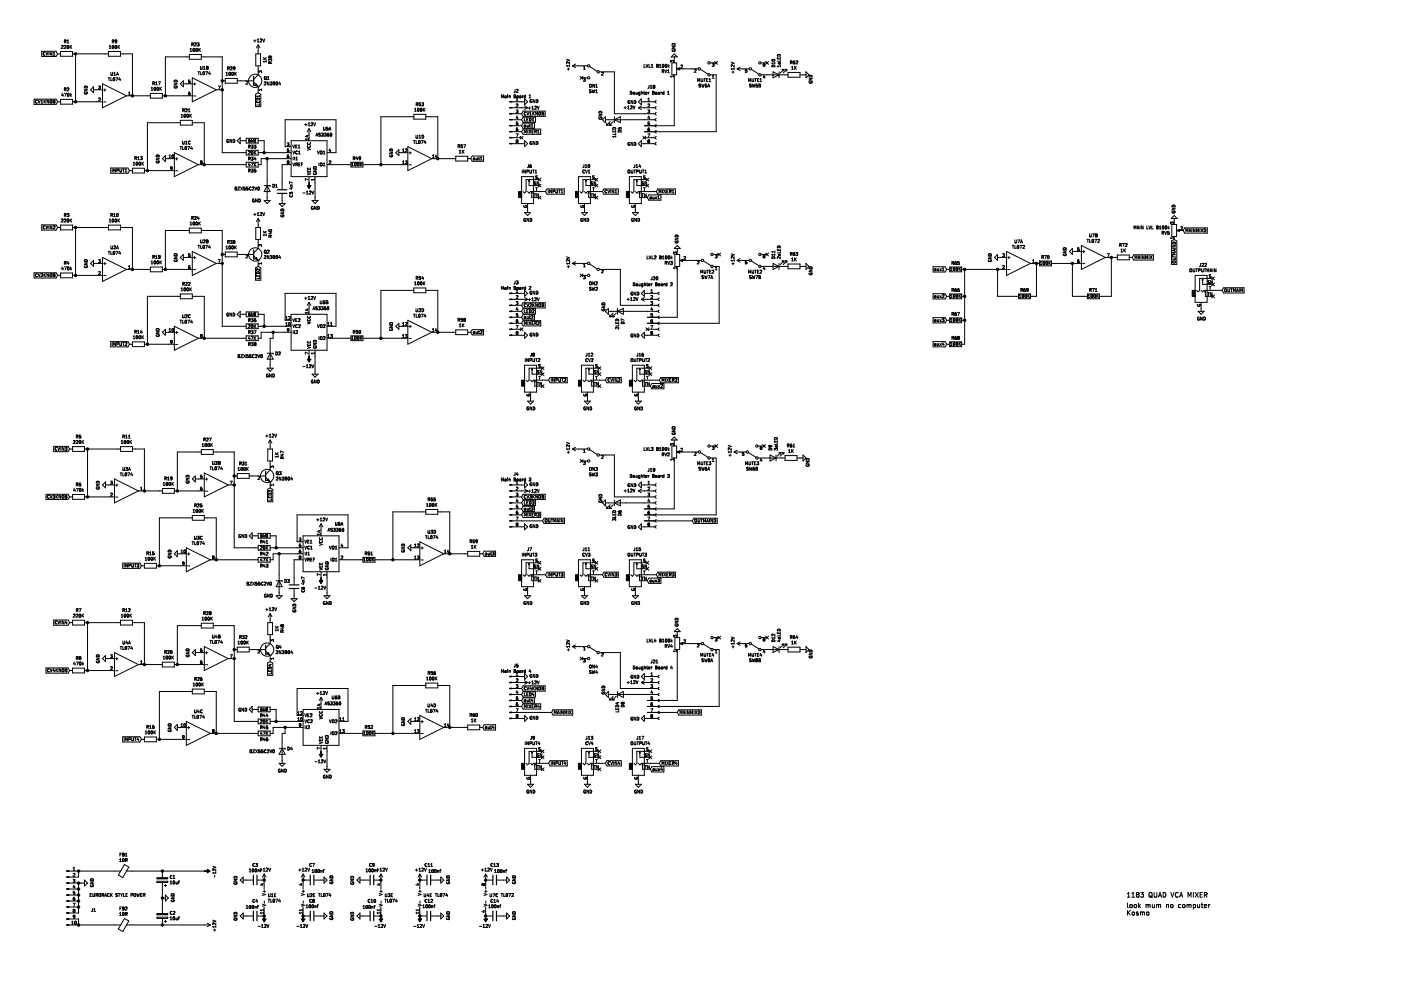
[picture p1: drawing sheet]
<svg xmlns="http://www.w3.org/2000/svg" width="297mm" height="210mm" viewBox="0 0 297 210" stroke-linecap="round" stroke-linejoin="round" font-family="sans-serif">
<g fill="none" stroke="#000" stroke-width=".21">
<path d="M8.9 10.9h3l.3 .5-.3 .6h-3zM9.5 11.1a.28 .28 0 0 0-.4 .3 .28 .28 0 0 0 .4 .2M9.7 11.1l.2 .6 .2-.6M10.4 11.1v.6M11 11.1v.6l-.3-.6v.6M11.3 11.7h.4M11.3 11.2l.2-.1v.6M12.2 11.4h.6M12.8 10.9h2.6v1h-2.6zM13 9.7l.3-.1 .1 .2-.4 .5h.4M13.2 19.8l-.1 .4h.4M13.4 20v.4"/>
<path d="M13.6 9.7l.3-.1 .1 .2-.4 .5h.4M13.6 19l.4-.1v-.2l-.4-.1v.7M13.6 8.8l.4-.1v-.2h-.4v.6M13.6 19.8h.5l-.3 .6M13.8 8.8l.2 .3M13.8 19l.2 .3M14.2 18.7l.3-.1 .1 .2-.4 .5h.4M14.2 9.1h.4M14.2 8.6l.2-.1v.6M14.3 9.7l.1-.1a.29 .29 0 0 1 .2 .3 .29 .29 0 0 1-.3 .3zM14.3 19.8h.1a.29 .29 0 0 1 .3 .3 .29 .29 0 0 1-.4 .2zM14.9 9.6v.7"/>
<path d="M14.9 19.8v.6M14.9 9.9l.3 .4M15.2 20l-.3 .2M15.2 9.6l-.3 .4M15.4 11.4h7.6M16 11.4v10.2M17.9 18.9h.6l-.6 .4h.6M17.9 19.6a.28 .28 0 0 0 .3 .3 .28 .28 0 0 0 .2-.4h-.2v.2M17.9 18.4a.34 .34 0 0 1 .4-.1 .34 .34 0 0 1 .2 .3h-.6zM19.8 19h1.9M19.8 18.4v1.3l-.6-.7zM20.9 18.2h.4l-.2 .3 .2 .3h-.4"/>
<path d="M21.7 17.8l5.1 2.5-5.1 2.5zM22 19.1h.5M22.2 18.8v.5M22.9 16.5h.4M23 10.9h2.5v1h-2.5zM23.1 16.5v.6M23.2 9.8l.1-.2v.7M23.2 10.3h.3M23.5 16.5v.6h.3M23.5 15.3l.1 .7 .3-.2v-.5M23.8 9.7l.1-.1a.29 .29 0 0 1 .3 .4 .29 .29 0 0 1-.4 .2zM24 8.8l.2 .3"/>
<path d="M24 17l.1 .1M24 16.5v.5M24.1 16.5a.31 .31 0 0 1 .2 .3 .31 .31 0 0 1-.2 .3M24.1 16.5h-.1M24.1 8.8h-.3M24.1 8.7v-.2h-.3v.6M24.1 8.7v.1M24.1 16h.4M24.1 15.5l.2-.2v.7M24.4 9.7l.1-.1a.29 .29 0 0 1 .2 .3 .29 .29 0 0 1-.3 .3zM24.6 16.5h.4l-.3 .6M24.7 16l.2-.7 .2 .7"/>
<path d="M24.8 15.8h.2M24.8 8.7l-.3 .1-.1-.3 .4 .1-.1 .4-.2 .1M25 9.6v.7M25.1 9.9l.3 .4M25.3 16.5l-.1 .4h.4M25.4 9.6l-.4 .4M25.5 16.7v.4M25.5 11.4h2.6v8.9M27.3 19.7l.1-.2v.6M31.9 19.8h2.5v1h-2.5zM32.1 19.1h.3M32.1 18.7l.1-.2v.6"/>
<path d="M32.5 17.7l.2 .3M32.7 17.7h-.3M32.7 18.6l.1-.1a.29 .29 0 0 1 .2 .3 .29 .29 0 0 1-.3 .3zM32.7 17.6v-.2h-.3v.6M32.7 17.6v.1M33 17.5l.2-.1v.6M33 18h.3M33.3 18.6a.33 .33 0 0 0-.1 .3 .33 .33 0 0 0 .3 .2l.1-.5M33.3 18.5h.2M33.3 18.5v.1M33.5 18.5l.1 .1M33.6 17.4h.4l-.3 .6"/>
<path d="M33.9 18.5v.6M34 18.8l.3 .3M34.3 18.5l-.4 .4M36.9 17.6h.7l-.7 .4h.7M37 18.3a.28 .28 0 0 0 .2 .4 .28 .28 0 0 0 .3-.4h-.2v.1M37 17.1a.34 .34 0 0 1 .3-.1 .34 .34 0 0 1 .3 .3h-.7zM38.9 17.1v1.3l-.7-.6zM38.9 17.8h1.9M40.1 12.1h-5v8.2M40.1 11.6h2.6v1h-2.6zM40.3 19.5h-.2a.39 .39 0 0 0 0 .6h.2v-.2l-.1-.1-.3 .1M40.3 17h-.3l-.1 .3 .3-.1 .1 .3h-.4"/>
<path d="M40.3 10.9h.4M40.3 10.4l.2-.1v.6M40.6 9.4h.3l.1-.2-.4-.1v.6M40.8 16.5l5.1 2.5-5.1 2.6zM40.8 9.4l.2 .3M41 17.8h.5M41.2 9.2l.3-.1 .1 .2-.4 .4h.4M41.3 17.6v.5M41.6 10.3h.1a.29 .29 0 0 1 .2 .3 .29 .29 0 0 1-.3 .2zM41.8 9.1h.4l-.2 .2 .2 .3M41.8 9.7h.4M42 15.2h.3"/>
<path d="M42.1 10.3v.6M42.1 15.2v.6M42.2 9.6v.1M42.2 10.5l.3 .4M42.5 14.1l.1 .6 .3-.1v-.5M42.5 10.3l-.4 .3M42.5 15.2v.6h.3M42.7 12.1h4.4v20.3h5.1M43.1 15.8h.1M43.1 15.3v.5M43.1 15.2h.2M43.1 15.8h.2"/>
<path d="M43.1 15.2v.1M43.1 14.2l.2-.1v.6M43.1 14.7h.4M43.3 15.2v.1M43.3 15.3v.5M43.3 15.8h.1M43.6 15.2h.4l-.3 .6M43.8 14.1l.3 .1-.1 .2 .1 .1v.2h-.3zM43.8 14.4h.2M44.4 15.2l-.2 .4h.4M44.5 15.4v.4M45.9 19h1.2"/>
<path d="M46.3 18.2h.4l-.3 .7M47.1 17.1h.7M47.8 16.6h2.5v1h-2.5zM47.9 15.5l.2-.2v.7M47.9 16h.4M48.3 14.5h.3v-.3h-.3v.6M48.4 14.5l.2 .3M48.6 15.4a.31 .31 0 0 0-.1 .4 .31 .31 0 0 0 .3 .1v-.5M48.6 15.4h.2M48.6 15.4h.1M48.8 15.4h.1M48.8 14.2h.3l.1 .2-.4 .4h.4"/>
<path d="M49.2 15.4l.1-.1a.29 .29 0 0 1 .2 .4 .29 .29 0 0 1-.3 .2zM49.5 14.5v-.3h.3v.5l-.3 .1M49.5 14.5h.1M49.5 14.5h.3M49.8 15.3v.7M49.8 14.5h.1M49.9 15.6l.2 .4M50.1 15.3l-.3 .4M50.3 17.1h3.5M52.5 17.3h-.3M52.5 17.3h.1M52.5 17.3v.2l-.4 .4h.4"/>
<path d="M53.8 17.5l.9 .9M53.8 8.7h.5M54 8.4v.5M54.2 20l.5-.3 .6 .3v2.6h-1.1zM54.2 11.4h1v2.6h-1zM54.6 8.4l.1-.1v.6M54.6 8.9h.3M54.7 18.4h.1M54.7 9.5v1.9M54.7 14v1.9l-.9 .9M54.7 18.4v1.3M54.7 9.5l-.3 .7"/>
<path d="M54.7 9.5l.4 .7M55.1 15.1v.2l-.3-.3v.4M55.1 15.1h.3v.3M55.1 15.1h.1M55.2 8.3h.1M55.2 8.3h.2l.1 .1-.4 .5h.4M55.5 19h-.7l.2 .2M55.5 18.8v.4M55.7 8.3l.2 .6 .2-.6M55.8 12.6h.7M55.8 12.2l.4 .4M56.1 16.3h.3v.5h-.3z"/>
<path d="M56.2 16.7h.1M56.2 16.7l.3 .2M56.3 17.4h-.3M56.3 17.4h.1M56.4 17.4v.3l-.4 .3h.4M56.5 12.8v.4M56.5 13h-.7l.2 .2M56.5 12.2l-.4 .3M56.7 16.9h.4M56.7 16.4l.2-.2v.7M57 13.2v.3h.6M57 17.4v.6l-.3-.6v.6"/>
<path d="M57 13.1v.1M57 13.1l.3 .1v.3M57 11.9h.5l.1 .3M57 11.9h.1M57.3 11.9l.1 .1-.1 .2h-.3v-.3M57.3 17.9l.3 .1M57.3 17.4h.4l-.2 .2 .1 .1v.2M57.6 12.9l-.1-.4h-.2l-.1 .2-.2-.2v.4M57.6 12.9h-.1M57.6 13.1l-.3 .2M57.6 17.9v.1M58.3 17.7h-.3l-.1-.3 .4 .1-.1 .4-.2 .1"/>
<path d="M58.6 17.9v.1M58.6 17.4v.5M58.6 17.4h.1a.31 .31 0 0 1 .2 .3 .31 .31 0 0 1-.3 .3M58.6 17.4h.1M59.3 17.4l-.2 .4h.4M59.4 17.6v.4M109.2 19v.4l-.2 .2M109.5 19h.2l.1 .1-.4 .5h.4M120.1 12.6l.7 .2-.7 .2M120.2 13.5h.1M120.3 14.6h.5M120.5 14.4v.5"/>
<path d="M120.8 14h-.7l.2 .1M120.8 13.2v.4l-.5-.4-.2 .1 .1 .2M120.8 13.8v.3M121.4 14l.6 .3M121.4 14h3.2M122 13.6l-.6 .4M123 16.2l.6 .6M123.3 16.5h1.3M123.6 16.2l-.6 .6M123.7 16.6h.4l-.2 .2 .2 .2v.2M123.7 17.2h.1M123.7 17.2h.3"/>
<path d="M123.7 14.7h.4M123.7 14.2l.2-.1v.6M124.1 17.2h-.1M125 18h.4l-.1 .5-.3-.1zM125 14.1l1.6 1M125.3 19.1h-.3l.3 .4-.3 .1M125.5 19l.2 .7 .1-.5 .1 .5 .2-.7M126 17.9v.6l-.3-.6v.6M126.3 19.2l.2-.2v.7M126.3 18.5h.4M126.3 18.1l.2-.2v.6M126.3 19.7h.4"/>
<path d="M127.1 15.2h3.2v8.9h8.6M127.8 15.4h-.3M127.8 15.4h.1M127.9 15.4v.2l-.4 .4h.4M133.6 19.3a.32 .32 0 0 1 .4 .4 .32 .32 0 0 1-.4 .3zM134.3 19.6h.2v.4M134.5 19.7l-.3 .1 .1 .2h.2M134.8 19.6l.1 .4 .2-.1M135.1 19.6v.4M135.4 19.6v.3M135.4 19.9v.1M135.4 19.6h.3"/>
<path d="M135.4 20h.3M135.4 19.6h.1M135.7 19.6l-.1 .5M136 19.6h.2l.1 .4M136 19.3v.7M136.5 19.6h.2M136.5 13.6v.7h.4M136.5 19.3v.6l.2 .1M136.9 19.8l.3-.1v-.1h-.3v.4h.3M137 13.6l.2 .7 .2-.7M137.5 19.6v.4M137.6 18.1v.5l-.2 .1"/>
<path d="M137.6 13.6v.7h.3M137.6 19.6l-.1 .1M137.9 18.3l.2-.2v.6M137.9 18.7h.3M138.1 14.3h.4M138.1 13.8l.2-.2v.7M138.3 19.6h.3M138.6 19.6v-.2l-.3-.1v.7h.3M138.6 19.6l.1 .3M138.6 18.4l-.1 .1 .1 .2 .2-.1-.1-.2M138.6 18.4l-.1-.2 .1-.1 .2 .1-.1 .2M138.6 18.4h.1"/>
<path d="M138.7 19.9l-.1 .1M139 19.9v.1M139 19.6v.3M139 19.6l.3 .1-.1 .3h-.2M139 19.6h.1M139.2 13.9h.2M139.2 13.6l.3 .2v.5h-.3zM139.5 19.6h.3v.4M139.8 14.3h.4M139.8 13.8l.2-.2v.7M139.8 19.7l-.3 .1v.2h.3M140.1 19.6v.4"/>
<path d="M140.3 19.6l-.2 .1M140.4 15.1h.3v-.2l-.3-.1v.6M140.5 13.7l.1-.1a.29 .29 0 0 1 .2 .4 .29 .29 0 0 1-.3 .2zM140.5 15.1l.3 .3M140.8 19.6l-.3 .1v.3h.3M140.8 19.3v.7M140.9 14.8l.3 .6 .2-.6M141.1 13.7a.31 .31 0 0 0-.1 .3 .31 .31 0 0 0 .3 .2v-.5M141.1 13.7h.2M141.1 13.7h.1M141.3 13.7h.1M141.5 19.5l.2-.2v.7"/>
<path d="M141.5 20h.4M141.5 15l.2-.2v.6M141.5 15.4h.4M141.7 13.6v.7M141.7 14l.2 .3M141.9 13.8l-.2 .3M142.3 12.1l.7-.7 .6 .7zM142.5 13.3h1v2.6h-1zM142.5 9.9h.6l-.6 .3h.6M142.5 10.5a.28 .28 0 0 0 .3 .4 .28 .28 0 0 0 .3-.4h-.2v.1M142.5 9.3a.34 .34 0 0 1 .4-.1 .34 .34 0 0 1 .2 .4h-.6zM142.7 12.9l-.2-.1-.1 .2-.2-.2v.4"/>
<path d="M142.7 12.9h.1M142.8 12.9v.3M142.8 13.2h-.1M142.8 16v.4M142.8 16.2h-.6l.1 .2M143 15.9v10.8h-6.4M143 12.1v1.2M143.7 14.6h4.3M144.4 13.9l.2-.1 .1 .2-.4 .4h.4M147.2 14.7h.3l.1 .2-.4 .4h.4M147.9 17.3v-.6l.2 .4 .3-.4v.6M148.5 17.9h-.3l.3 .3v.2h-.3"/>
<path d="M148.5 14.7l1.6 1M148.6 16.7l.2 .6 .2-.1v-.5M148.8 17.8l.1 .7 .1-.5 .2 .5 .1-.7M149.2 16.7h.4M149.4 16.7v.6M149.8 17h.2M149.8 17.8h-.3v.3h.2l.2 .2-.4 .1M150.1 18.5l.2-.7 .2 .7M150.1 16.7h-.3v.6h.3M150.1 18.3h.3M150.3 16.8l.2-.1v.6M150.3 17.3h.4"/>
<path d="M150.6 15.9h1.2v12h-15.2M150.6 13.3h1.2M151 13.4h.4l-.2 .3 .2 .2-.4 .1M151 16.6h.4M151 16.1l.2-.1v.6M151.5 13l.6 .6M152.1 13l-.6 .6M155 13.2l.7 .2-.7 .2M155.1 14.1v.1M155.2 15.3h.5M155.4 15v.5M155.7 14.6h-.7l.2 .2"/>
<path d="M155.7 13.8v.4l-.5-.4-.2 .1 .1 .2M155.7 14.4v.4M156.3 14.6h2.5M156.3 14.6l.6 .4M156.9 14.2l-.6 .4M158.3 14.7h-.3v.3l.2-.1 .2 .3-.4 .1M158.7 17.3v-.6l.2 .4 .2-.4v.6M159.3 17.9h-.3l.3 .4-.4 .1M159.3 14.7l1.6 1M159.4 16.7l.2 .6 .2-.1v-.5M159.5 17.8l.2 .7 .1-.5 .1 .5 .1-.7M160 16.7h.4"/>
<path d="M160.2 16.7v.6M160.6 17h.2M160.6 17.8h-.3v.3h.3v.3h-.3M160.9 17.8l.3 .1-.1 .6h-.2zM160.9 16.7h-.3v.6h.3M160.9 18.1h.2M161.1 17.3h.4M161.1 16.8l.2-.1v.6M161.4 15.9h5.7M161.4 13.3h1.2M162 15.9l-.2 .5h.4M162.1 13.4h-.1a.39 .39 0 0 0-.1 .7l.2-.1 .1-.2-.2-.1-.2 .1"/>
<path d="M162.1 16.2v.4M162.3 13l.6 .6M162.9 13l-.6 .6M163.7 12.7a.31 .31 0 0 1 .4-.1 .31 .31 0 0 1 .2 .3h-.1a.34 .34 0 0 1-.6-.2zM163.7 13.9a.33 .33 0 0 1 .4-.1 .33 .33 0 0 1 .2 .4h-.7zM163.9 15.2l1.3 .7-1.3 .6zM164.3 13.4h-.7l.2 .2M164.3 13.2v.4M164.8 12.2v.3h.6v-.3M164.8 11.7a.34 .34 0 0 1 .4-.1 .34 .34 0 0 1 .2 .3h-.6zM165.1 12.3v.2M165.2 13.3v.3l.2-.1v-.2h-.3l-.1 .3"/>
<path d="M165.2 15.2v1.3M165.4 12.7v.3h-.6M165.4 14h-.6l.2 .2M165.4 13.8v.4M165.8 14.7h.4M166.2 14.7l-.8 .8M166.2 14.7v.4M166.4 14.7h.4M166.8 14.7l-.7 .8M166.8 14.7v.4M167.1 15.4h2.5v1h-2.5zM167.6 13.2h.3v-.2l-.3-.1v.6"/>
<path d="M167.7 13.2l.2 .3M167.8 14.7h.4M167.8 14.2l.2-.1v.6M168.2 13.2h.3v.3h-.3zM168.2 13.2v.1M168.5 12.9l-.3 .3M168.5 14.1v.6M168.6 14.3l.2 .4M168.8 13l.2-.1 .1 .2-.3 .4h.3M168.8 14.1l-.3 .3M169.6 15.9h1.3M170.9 15.2l.6 .7-.6 .6z"/>
<path d="M171.5 16.6h.7l-.7 .4h.7M171.6 17.3a.28 .28 0 0 0 .3 .3 .28 .28 0 0 0 .2-.3h-.2v.1M171.6 16.1a.34 .34 0 0 1 .4-.1 .34 .34 0 0 1 .2 .3h-.7zM7.2 21h4.7l.3 .6-.3 .5h-4.7zM7.9 21.3a.28 .28 0 0 0-.4 .2 .28 .28 0 0 0 .4 .3M8.1 21.2l.2 .7 .2-.7M8.7 21.4l.2-.2v.7M8.7 21.9h.4M9.3 21.2v.7M9.4 21.5l.3 .4M9.7 21.2l-.4 .4M10.3 21.2v.7l-.3-.7v.7"/>
<path d="M10.6 21.3h.4l-.1 .5h-.3zM11.3 21.5h.2M11.5 21.5l.1-.2-.3-.1v.7l.3-.1v-.2M11.5 21.5l.1 .1M11.6 21.6h.1M12.2 21.6h.6M12.8 21.1h2.6v1h-2.6zM15 20.2l.2 .2M15.4 21.6h6.3M20.9 20.8h.3l.1 .2-.4 .4h.4M22 21.6h.5M23.5 35.6h3.6l.3 .6-.3 .5h-3.6z"/>
<path d="M23.8 35.8v.7M24.5 35.8v.7l-.4-.7v.7M24.8 36.2l.3-.1v-.2l-.3-.1v.7M25.4 35.8v.6M25.4 36.4h.1M25.8 35.8v.5l-.3 .1M26 35.8h.3M26.2 35.8v.7M26.5 36.5h.4M26.5 36l.2-.2v.7M26.8 20.3h5.1M27.3 20.1h.3"/>
<path d="M27.4 36.2h.7M28.1 35.7h2.5v1h-2.5zM28.2 35h.4M28.2 34.6l.2-.2v.6M28.7 33.5l.2 .4M28.9 33.5h-.3M28.9 34.4h.1a.29 .29 0 0 1 .2 .3 .29 .29 0 0 1-.3 .2zM28.9 33.5v-.2l-.3-.1v.7M28.9 33.5h.1M29.2 33.9h.3M29.2 33.4l.2-.2v.7M29.5 34.4h.1a.29 .29 0 0 1 .2 .3 .29 .29 0 0 1-.3 .2z"/>
<path d="M29.8 33.2h.4l-.3 .3h.2M30.1 33.5h.1M30.1 34.4v.6M30.1 33.5v.3h-.3M30.2 34.7l.2 .3M30.4 34.4l-.3 .3M30.6 36.2h6.4M33.1 33.5h.6l-.6 .4h.6M33.1 34.2a.28 .28 0 0 0 .3 .3 .28 .28 0 0 0 .3-.4h-.2v.2M33.1 33a.34 .34 0 0 1 .4-.1 .34 .34 0 0 1 .2 .3h-.6zM34.4 20.3h6.4M35.1 33.6h1.9"/>
<path d="M35.1 33v1.3l-.7-.7zM35.8 33.5h.4M35.8 33l.2-.2v.7M36.2 35.7v-.3h.3v.5l-.3 .1M36.2 35.7h.1M36.2 35.7h.2M36.5 35.7h-.1M36.5 32.9l.1-.1a.29 .29 0 0 1 .2 .4 .29 .29 0 0 1-.3 .2zM36.5 35.7h.1M37 32.4l5 2.5-5 2.5zM37.2 33.7h.5M37.2 36.2h.5"/>
<path d="M37.4 33.4v.5M38.2 31.1h.3M38.2 26h-6.9v10.2M38.2 25.5h2.6v1h-2.6zM38.3 31.1v.6M38.4 24.9h.4M38.4 24.4l.2-.2v.7M38.7 29.9l.1 .7 .3-.2v-.5M38.7 23.4h.3l.1-.3h-.4v.6M38.7 31.1v.6h.3M38.9 23.4l.2 .3M39.1 24.8h.1"/>
<path d="M39.1 24.3v.5M39.1 24.8h.2M39.1 24.3h.2M39.1 24.3h.1M39.3 24.3h.1M39.3 31.1h.1a.29 .29 0 0 1 .2 .3 .29 .29 0 0 1-.3 .2zM39.3 24.3v.5M39.3 24.8h.1M39.3 31.1h.1M39.3 30.6h.4M39.3 30.1l.2-.2v.7M39.6 23.1h-.3"/>
<path d="M39.6 23.1h.1M39.7 23.1v.1M39.7 24.3l.1-.1a.29 .29 0 0 1 .2 .3 .29 .29 0 0 1-.3 .3zM39.7 23.2h.1M39.7 23.2l-.4 .5h.4M39.8 31.1h.4l-.3 .6M39.9 23.7h.4M39.9 23.2l.2-.1v.6M40.2 30.6h.1M40.2 29.9a.34 .34 0 0 0-.3 .3 .34 .34 0 0 0 .3 .4M40.2 29.9h.1M40.2 29.9l.1 .1"/>
<path d="M40.2 24.2v.7M40.3 24.5l.3 .4M40.3 30.5l-.1 .1M40.6 31l-.2 .5h.4M40.6 24.2l-.4 .4M40.7 31.3v.4M40.8 26h2.5v8.9M41 20.3h.5M42 34.9h10.2M42.5 34.2l.1-.1 .3 .1M42.5 34.2v.1M42.5 34.3l.1 .1"/>
<path d="M42.6 34.4l-.1 .1 .1 .2 .3-.1-.2-.2M42.6 34.4h.1M42.9 34.2v.1M42.9 34.3l-.2 .1M48.4 29.6a.28 .28 0 0 0-.3 .3 .28 .28 0 0 0 .4 .2v-.2h-.1M49.1 29.6v.6l-.4-.6v.6M49.4 29.6a.32 .32 0 0 1 .4 .3 .32 .32 0 0 1-.4 .3zM49.8 40h.3M50.1 39.7h-.3v.6l.4-.1-.1-.2M50.1 39.7h.1M50.1 39.9v.1M50.1 39.7l.1 .1"/>
<path d="M50.1 39.9h.1M50.2 39.8h.1M50.2 39.8l-.1 .1M50.4 39.7h.4l-.4 .6h.4M50.9 29.8h1.3M50.9 29.2v1.3l-.6-.7zM51 39.7l.4 .6M51.4 39.7l-.4 .6M52 39.7h-.3v.3l.2-.1 .1 .3h-.3M52.2 29.3h2.5v1h-2.5zM52.2 31.9h2.5v1h-2.5zM52.2 34.4h2.5v1h-2.5z"/>
<path d="M52.6 39.7h-.3v.3h.3v.2h-.3M52.7 32.1l.2-.1 .1 .2-.4 .5h.4M52.7 29.8h.3v.3h-.2zM52.8 29.8l-.1 .1M52.8 34.6l-.1 .4h.3M52.8 36.2l.2 .3M52.8 33.6l.2 .3M52.8 31.1l.2 .3M53 34.8v.4M53 31.1h-.3M53 33.6h-.3M53 35.9l-.3-.1v.7"/>
<path d="M53 35.9h.1M53 36.2h-.3M53 31v-.2h-.3v.6M53 33.6v-.3h-.3v.6M53 35.9v.2M53 36.1v.1M53 33.6h.1M53 31v.1M53 29.5l-.3 .3M53.2 34.6h.5l-.3 .6M53.3 39.7a.28 .28 0 0 0-.4 .3 .28 .28 0 0 0 .4 .2M53.3 35.8h.4l-.3 .3 .2 .1v.2h-.3"/>
<path d="M53.3 30.8h.4l-.3 .2 .2 .1v.2h-.3M53.3 33.3h.4l-.3 .2 .2 .1v.3h-.3M53.3 32.1l.1-.1a.29 .29 0 0 1 .3 .4 .29 .29 0 0 1-.4 .2zM53.4 29.5v.6M53.4 29.9l.2 .2M53.6 29.7l-.2 .3M53.8 39.7h-.3M53.8 39.7h.1M53.8 39.7l.1 .1M53.8 29.6l.2-.1 .2 .1M53.8 29.7l.2 .1M53.8 29.6v.1"/>
<path d="M53.9 39.8h.1M53.9 39.8l-.4 .5h.4M53.9 30.8h.4l-.2 .2h.1M53.9 32v.7M53.9 34.6v.6M53.9 36.1h.3M53.9 36.1v.1M54 29.8l-.2 .1 .2 .2 .2-.1-.1-.2M54 29.8h.1M54 34.9l.3 .3M54 32.3l.3 .4M54 39.7l.3 .6 .2-.6"/>
<path d="M54.1 33.3l-.2 .4h.4M54.2 36.1v.1M54.2 29.6v.1M54.2 33.5v.4M54.2 31v.1M54.2 29.7l-.1 .1M54.2 36.2v.3l-.3-.1M54.2 31.1v.3l-.3-.1M54.2 35.8h-.3v.4M54.3 34.6l-.4 .3M54.3 32l-.4 .4M54.4 21.5v.3h.6v-.3"/>
<path d="M54.5 20.9a.33 .33 0 0 1 .3-.1 .33 .33 0 0 1 .2 .4h-.6zM54.7 21.6v.2M54.7 39.7h.1a.29 .29 0 0 1 .2 .3 .29 .29 0 0 1-.3 .2zM54.7 29.8h1.3v2.6M54.7 32.4h7M55 20.4h-.6l.2 .2M55 20.2v.4M55 22v.3h-.6M56 39.4h1.3v.2M56.6 33.6v8.9M56.6 39.4l.7 1.2h-1.3zM57.8 39.1a.32 .32 0 0 1 .4 .3 .32 .32 0 0 1-.4 .3z"/>
<path d="M58.4 39.7h.4M58.4 39.2l.2-.1v.6M60.9 30.3h.4l-.3 .2 .2 .1M60.9 34.2l.1-.1 .3 .1M60.9 34.2v.1M60.9 34.3h.1M60.9 33.1v.1M61 33.1h.2M61 33.1h-.1M61 34.3v.1M61 34.4l-.1 .1 .1 .2 .3-.1-.2-.2M61 34.4h.1"/>
<path d="M61.2 30.6h.1M61.2 32.8h-.1a.39 .39 0 0 0-.1 .7l.3-.1-.1-.3M61.2 31.8v.1M61.2 33.1h.1M61.2 34.3l-.1 .1M61.2 30.6v.3h-.3M61.2 31.9v.3l-.3-.1M61.2 31.6h-.3v.3l.3-.1M61.2 34.3h.1M61.3 34.2v.1M61.3 34.3h-.1M61.6 39.8h.4"/>
<path d="M61.6 39.5h.4M61.7 29.8h7.6v7.6h-7.6zM61.7 33.6h-6.3v1.3h-.7M61.7 34.9h-1.9v5.2M61.7 31.1h-1.3v-5.7h10.8v7h-1.9M61.8 39.7v.4l-.4-.1M62 39.2h-.4l.1 .3M62 38.8l-.6-.3v.5M62.1 30.7l.2 .7 .2-.7M62.1 32l.2 .6 .2-.6M62.1 34.6l.2 .6 .2-.6M62.2 33.3v.6"/>
<path d="M62.5 33.3v.6M62.7 31h.2M62.7 33.9h.4M62.7 33.5l.2-.2v.6M62.8 34.9l.3 .3M63 34.6h-.3v.6M63 30.7h-.3v.7h.3M63 34.6h.1M63 34.6v.3h-.3M63.1 32.1a.28 .28 0 0 0-.4 .2 .28 .28 0 0 0 .4 .3M63.2 31.4h.4M63.2 30.9l.2-.2v.7"/>
<path d="M63.3 32.6h.4M63.3 32.2l.2-.2v.6M63.3 34.9h.2M63.6 34.6h-.3v.6h.3M63.9 34.9h.2M64.2 34.6h-.3v.6M64.6 26.4h.5M64.8 26.2v.5M64.9 28.8h.5M65.1 28.7v.4l-.4-.2M65.2 31.4l.6 .3-.6 .2M65.2 35.6v.3h.6v-.3"/>
<path d="M65.2 36.2v.3h.6v-.3M65.2 36.7l.6 .2-.6 .2M65.2 30.9a.28 .28 0 0 0 .3 .4 .28 .28 0 0 0 .2-.4M65.2 30.2a.28 .28 0 0 0 .3 .4 .28 .28 0 0 0 .2-.4M65.3 26.2l.2-.2v.7M65.3 26.7h.4M65.4 29.3v.4M65.4 29.5h-.7l.2 .2M65.4 38.1l-.7-.2v.4M65.5 35.7v.2M65.5 36.2v.3M65.5 27.3v2.5"/>
<path d="M65.5 37.4v1.3M65.5 27.3l-.4 .6M65.5 27.3l.4 .6M66 26.1l.2-.1 .1 .2-.4 .5h.4M66.4 36h.7l-.7 .4h.7M66.5 36.7a.31 .31 0 0 0 .2 .4 .31 .31 0 0 0 .4-.3M66.5 26l.2 .7 .2-.7M66.5 35.4a.33 .33 0 0 1 .4 0 .33 .33 0 0 1 .2 .3h-.7zM66.6 37.9v.4M66.6 38.1h-.6l.2 .2M66.8 37.4v5.1M66.8 36.8v-.2l.3 .2"/>
<path d="M67 28.9l.2-.7 .2 .7M67 28.7h.3M67.1 36.8h.1M67.3 32l.2 .6 .2-.6M67.6 34.6v.6M67.9 28.6h.1M67.9 34.6h.4l-.1 .6-.3-.1zM67.9 32.1h.4l-.1 .5h-.3zM67.9 28.6v.2h-.3M67.9 28.3l-.3 .1 .3 .2M68.2 28.2h.3l-.2 .3 .2 .3h-.3M68.5 35.2h.4"/>
<path d="M68.5 32.2l.2-.2v.6M68.5 34.7l.2-.1v.6M68.5 32.6h.4M68.6 27l.1 .6 .2-.1v-.5M68.8 28.2h.3l-.2 .3h.2v.3h-.3M69.2 27.2h.3l.1 .3h-.4M69.2 27.2v.1M69.3 34.9h5.1M69.4 28.5v.1M69.4 28.5h.3M69.4 28.5h.1M69.5 27h-.3v.3"/>
<path d="M69.7 28.2h-.1a.39 .39 0 0 0-.1 .7l.3-.1-.1-.3M69.7 28.5h.1M69.8 27.6l.2-.6 .2 .6M69.8 34.2l.2-.1 .1 .2-.3 .4h.3M69.8 27.4h.3M69.9 31.5l-.1 .5h.4M70.1 28.3v-.1a.29 .29 0 0 1 .3 .4 .29 .29 0 0 1-.3 .2zM70.1 31.8v.4M74.4 34.4h2.6v1h-2.6zM74.6 35.1h.3M74.6 34.7l.1-.2v.6M75 33.6l.3 .3"/>
<path d="M75.2 33.3l-.3-.1v.7M75.2 33.3h.1M75.2 33.3v.2l-.3 .1M75.2 34.6l.1-.1a.29 .29 0 0 1 .2 .3 .29 .29 0 0 1-.3 .3zM75.6 33.2l-.1 .5h.4M75.8 33.5v.4M75.8 34.6a.33 .33 0 0 0-.1 .3 .33 .33 0 0 0 .3 .2l.1-.5M75.9 34.6h.1M75.9 34.6h-.1M76 34.6h.1M76.4 34.5v.6M76.5 33.5l-.3 .1-.1-.3 .4 .1-.1 .3-.2 .2"/>
<path d="M76.5 34.8l.3 .3M76.8 34.5l-.4 .4M77 34.9h9.5M82.6 32.2h.6l-.6 .4h.6M82.7 32.9a.28 .28 0 0 0 .2 .4 .28 .28 0 0 0 .3-.4h-.2v.1M82.7 31.6a.33 .33 0 0 1 .4 0 .33 .33 0 0 1 .1 .3h-.6zM83.9 32.4l.7-.7v1.3zM84.6 32.4h1.9M85.3 34.7h.4M85.3 32.2h.4M85.3 31.7l.2-.1v.6M85.3 34.3l.2-.2v.6"/>
<path d="M85.9 34.1h.4l-.2 .2 .2 .3-.4 .1M86 31.6h.2l.1 .1-.4 .5h.4M86.5 31.1l5 2.5-5 2.6zM86.7 34.9h.5M86.7 32.4h.5M87 32.2v.4M87.7 29.8h.3M87.7 24.2h2.6v1.1h-2.6zM87.7 24.8h-6.9v10.1M87.8 29.8v.6M87.9 23.6h.4M87.9 23.1l.2-.1v.6"/>
<path d="M88.2 28.6l.1 .7 .3-.1v-.6M88.2 22.1h.3l.1-.2-.4-.1v.6M88.2 29.8v.6h.3M88.4 22.1l.2 .3M88.6 23.5v.1M88.6 23v.5M88.6 23.6h.2M88.6 23h.2M88.6 23h.1M88.8 23h.1M88.8 29.8h.1a.29 .29 0 0 1 .2 .3 .29 .29 0 0 1-.3 .3zM88.8 23v.5"/>
<path d="M88.8 23.5v.1M88.8 29.8v.1M88.8 28.8l.2-.2v.7M88.8 29.3h.4M89.2 21.8h-.3l-.1 .3h.4v.3h-.4M89.2 23h.1a.29 .29 0 0 1 .2 .3 .29 .29 0 0 1-.3 .2zM89.3 29.8h.4l-.3 .6M89.4 21.8h.4l-.2 .2 .2 .3-.4 .1M89.5 28.6a.32 .32 0 0 1 .3 .4 .32 .32 0 0 1-.3 .3zM89.7 23v.6M89.8 23.2l.3 .4M90.1 29.8l-.2 .4h.4"/>
<path d="M90.1 23l-.4 .3M90.2 30v.4M90.3 24.8h2.5v8.8M91.5 33.6h5.1M91.7 33.5h.4M91.7 33l.2-.2v.7M92.5 32.8l-.2 .5h.4M92.6 33.1v.4M96.6 33.1h2.6v1h-2.6zM97.1 31h.3l.1-.3h-.4v.6M97.3 31l.2 .3M97.4 32.5h.4"/>
<path d="M97.4 32l.2-.2v.7M97.7 31.3h.1M98 31.8v.7M98.1 30.7h-.3l-.1 .3h.4l-.1 .3h-.2M98.1 32.1l.3 .4M98.3 30.7h.4l-.2 .6M98.4 31.8l-.4 .4M99.2 33.6h.6M100.1 33.1h2.4v1.1h-2.4l-.3-.6zM100.4 33.6h.3l-.1 .3h-.2zM100.4 33.9h.1M101 33.5v.4h.2"/>
<path d="M101.2 33.5v.4M101.4 33.5h.3M101.5 33.3v.5l.2 .1M101.9 33.9h.3M101.9 33.5l.1-.2v.6M106.3 20.7v-.6l.2 .5 .2-.5v.6M107 20.3l.3 .1v.3h-.2l-.1-.2h.3M107.6 20.1v.1M107.6 20.3v.4M107.9 20.4l.3-.1v.4M107.9 20.3v.4M108.5 26.7h2.1"/>
<path d="M108.5 25.4h2.1M108.5 21.6h2.7M108.5 22.8h3.4M108.5 30.5h2.7M108.5 24.1h2.1M108.5 27.9h2.1M108.5 29.2h2.1M109 20.4h.2M109.2 20.4l.1-.2-.3-.1v.6h.3v-.2M109.2 20.4h.1M109.3 20.4v.1M109.4 23.9h.4"/>
<path d="M109.4 23.3h.4l-.2 .3 .2 .1v.2M109.4 28.4h.4l-.2 .6M109.4 21l.2-.2v.6M109.4 21.4h.4M109.4 26.4l.4 .1M109.4 27.5l.4-.1v.3M109.5 29.9l.1-.2 .2 .2M109.5 27.7h.1M109.5 29.9h.1M109.5 27.7h.3M109.6 29.9l-.2 .2 .2 .2 .2-.1-.1-.3M109.6 29.9h.1"/>
<path d="M109.6 24.6l-.2 .4h.4M109.6 20.3l.3 .1v.3h-.3zM109.8 22.1h-.4M109.8 22.1h.1M109.8 27.1l-.3 .2v.4M109.8 24.8v.4M109.8 29.9h-.1M109.8 25.9h-.3l-.1 .3 .4-.1v.3M109.8 22.1v.2l-.4 .4h.4M109.8 23.9h.1M109.8 26.4v.1M109.8 27.7h.1"/>
<path d="M109.8 29.9h.1M110.2 20.3h.2l.1 .4h-.3v-.2h.3M110.3 28.9l.6 .6M110.6 37.4h2.5v5.8h-2.5zM110.7 36v.7M110.8 20.3v.4M110.9 28.9l-.6 .6M110.9 26.1h2.4v1.1h-2.4l-.3-.5zM110.9 27.4h3.7v1.1h-3.7l-.3-.6zM110.9 23.6h4.7v1.1h-4.7l-.3-.6zM110.9 24.8h2.6v1.1h-2.6l-.3-.5zM110.9 20.3l-.1 .1"/>
<path d="M111.2 25v.7h.3M111.2 26.6l.2-.1v.4h-.2zM111.2 28.2v-.6l.2 .4 .2-.4v.6M111.2 22.5l.7 .3M111.2 20.9l.7 .7-.7 .6zM111.2 29.8l.7 .7-.7 .6zM111.4 36v.7l-.4-.7v.7M111.4 26.5v.1M111.4 20.1v.6h-.2l-.1-.3 .3-.1M111.5 23.8a.28 .28 0 0 0-.4 .3 .28 .28 0 0 0 .4 .2M111.7 25.3h.2M111.7 36.4l.3-.1v-.2l-.3-.1v.7"/>
<path d="M111.7 23.8l.2 .6 .2-.6M111.7 26.5l.1 .4h.2M111.9 22.8l-.7 .4M111.9 27.6v.6M112 25h-.3v.7h.3M112 22.9h.5M112 26.5v.4M112 26.9h.1M112 34.9v.5l-.2 .1M112.1 27.6l.5 .6M112.2 20.3l.2-.2v.6M112.2 38.2v1.2h2.2"/>
<path d="M112.2 38.2l.1 .3M112.2 38.2l-.2 .3M112.2 20.7h.3M112.2 26.5h.3M112.2 22.7v.5M112.3 25a.32 .32 0 0 1 .3 .3 .32 .32 0 0 1-.3 .4zM112.3 24.4h.4M112.3 23.9l.2-.1v.6M112.3 26.3v.5l.2 .1M112.3 36l.2 .7 .2-.1v-.6M112.4 35.2l-.1 .1M112.4 35.2h.2"/>
<path d="M112.4 35.2h.1M112.6 27.6l-.5 .6M112.6 34.9h-.1a.39 .39 0 0 0-.1 .6l.3-.1-.1-.2M112.6 35.2h.1M112.6 26.9h.4M112.6 26.5l.2-.2v.6M112.7 30a.28 .28 0 0 0-.3 .3 .28 .28 0 0 0 .4 .3v-.2h-.2M112.7 21.2a.28 .28 0 0 0-.3 .3 .28 .28 0 0 0 .4 .2v-.2h-.2M112.8 23.2h.3M112.8 22.7l.1-.2v.7M112.8 27.9h.2M112.9 25.7h.3"/>
<path d="M112.9 25.2l.1-.2v.7M112.9 36h.4M113 23.8v.6M113 24l.3 .4M113.1 36v.7M113.1 27.6h-.3v.6h.3M113.3 23.8l-.3 .3M113.4 22.6l.2-.1 .1 .2-.4 .5h.4M113.4 22.6h.1M113.4 21.1v.7l-.4-.7v.7M113.4 30v.6l-.4-.6v.6M113.5 36.7h.3"/>
<path d="M113.5 36.2h.1M113.5 36.2l.1-.2v.7M113.5 27.9l.2 .3M113.6 39.8h.3M113.6 38.6h-.3v.2l.3 .3-.4 .1M113.7 27.6h-.3v.6M113.7 27.6h.1M113.7 30a.32 .32 0 0 1 .4 .3 .32 .32 0 0 1-.4 .3zM113.7 21.1a.32 .32 0 0 1 .4 .3 .32 .32 0 0 1-.4 .4zM113.7 27.6v.3h-.3M113.8 39.8v.7M113.9 22.5l.2 .7 .2-.7"/>
<path d="M113.9 23.8v.6l-.3-.6v.6M113.9 37.3h-.3l.3 .5-.3 .1M114 27.7l.2-.1v.6M114 28.2h.3M114.1 37.8l.6 .6M114.1 39l.6 .7M114.2 23.9h.4l-.1 .5-.3-.1zM114.2 38.6v.6l-.3-.6v.6M114.4 38.1h-2.9v2.5l-.3 .3-.3-.3M114.7 37.8l-.6 .6M114.7 39l-.6 .7M114.9 24.1h.2"/>
<path d="M115.1 24.1l.1-.3h-.3v.6h.3v-.3M115.1 24.1h.1M115.2 24.1h.1M122.6 37.4h2.6v5.8h-2.6zM123.8 34.9v.5l-.2 .1M123.9 36.1a.28 .28 0 0 0-.4 .3 .28 .28 0 0 0 .4 .2M123.9 36.1h.1M124.1 35.1l.2-.2v.6M124.1 35.5h.3M124.1 36l.2 .7 .2-.7M124.2 38.2v1.2h2.3M124.2 38.2l.2 .3"/>
<path d="M124.2 38.2l-.1 .3M124.7 36.7h.4M124.7 36.2l.2-.2v.7M124.7 35l.1-.1a.29 .29 0 0 1 .3 .3 .29 .29 0 0 1-.4 .3zM125.6 39.8h.4M125.7 38.6h-.4v.2l.4 .3-.4 .1M125.8 39.8v.7M126 37.3h-.3l.3 .5-.4 .1M126.2 39l.6 .7M126.2 37.8l.6 .6M126.3 38.6v.6l-.4-.6v.6M126.5 38.1h-2.9v2.5l-.3 .3-.3-.3"/>
<path d="M126.8 39l-.6 .7M126.8 37.8l-.6 .6M127 24.3h.6l-.6 .3h.6M127 24.9a.28 .28 0 0 0 .3 .4 .28 .28 0 0 0 .2-.4h-.2v.1M127 23.7a.34 .34 0 0 1 .4-.1 .34 .34 0 0 1 .2 .4h-.6zM128.4 25.4h10.5M128.4 24.8v1.2l-.7-.6zM128.6 26.5h.4M128.6 26.1v.4M129.2 26.5h.4M129.2 26.1v.4M129.4 25.8l-.8 .7"/>
<path d="M129.9 27.7v.3h.6v-.3M130 27.1a.33 .33 0 0 1 .4 0 .33 .33 0 0 1 .1 .3h-.6zM130 25.8l-.8 .7M130.2 27.8v.2M130.3 24.8v1.2M130.3 25.4l1.2-.6v1.2zM130.5 28.2v.3h-.6M130.5 28.8v.3M130.5 28.9h-.6l.2 .2M131.1 27.1v.3h.3l-.1-.3M131.2 27.7a.33 .33 0 0 1 .3 0 .33 .33 0 0 1 .2 .3h-.6zM131.4 27.1h.3l-.1 .3"/>
<path d="M131.4 27.1h-.1M132.3 22.8h.5M132.5 22.6v.5M133.1 23.1h.3M133.1 22.6l.1-.1v.6M133.2 36.1h.3v.6l-.3-.1zM133.4 37.4h2.6v5.8h-2.6zM133.5 30.2a.28 .28 0 0 0-.4 .3 .28 .28 0 0 0 .4 .3v-.2h-.1M133.5 21.4a.28 .28 0 0 0-.4 .2 .28 .28 0 0 0 .4 .3v-.2h-.1M133.7 22.5h.2l.1 .1-.4 .5h.4M133.8 36l.1 .7 .3-.1v-.6M134.2 21.3v.6l-.4-.6v.6"/>
<path d="M134.2 30.2v.6l-.4-.6v.6M134.2 22.5l.2 .6 .2-.6M134.4 36h.4M134.5 30.2a.32 .32 0 0 1 .3 .3 .32 .32 0 0 1-.3 .3zM134.5 21.3a.32 .32 0 0 1 .3 .3 .32 .32 0 0 1-.3 .3zM134.6 36v.7M134.6 34.9v.5l-.2 .1M134.9 35.1l.2-.2v.6M134.9 35.5h.3M135 36.4h.3v-.3l-.3-.1v.7M135 38.2v1.2h2.2M135 38.2l.2 .3"/>
<path d="M135 38.2l-.1 .3M135.3 22.8h3.6M135.3 22.8l.7 .4M135.4 20.2h.2M135.6 36l.1 .7 .3-.1v-.6M135.6 34.9l-.1 .4h.4M135.6 20.1v.1M135.8 35.1v.4M136 21.6h2.9M136 30.5h2.9M136 20.9v1.3l-.7-.6zM136 29.8v1.3l-.7-.6z"/>
<path d="M136 22.5l-.7 .3M136.2 36h.3M136.3 28.9l.6 .6M136.4 36v.7M136.4 39.8h.4M136.5 38.6h-.4v.2l.4 .3-.4 .1M136.6 39.8v.7M136.6 29.2h2.3M136.7 36.7h.4M136.7 36.2l.2-.2v.7M136.8 37.3h-.3l.3 .5-.4 .1M136.9 28.9l-.6 .6"/>
<path d="M136.9 37.8l.7 .6M136.9 39l.7 .7M137.1 38.6v.6l-.4-.6v.6M137.2 38.1h-2.8v2.5l-.3 .3-.3-.3M137.3 23.3h.4l-.2 .3 .2 .2-.4 .1M137.3 28.4h.5l-.3 .6M137.4 21.4h.3M137.4 21l.2-.2v.6M137.4 26.4v.1M137.4 22.1l.2-.1 .1 .2-.4 .5h.4M137.4 22.1h.1M137.5 29.9l-.1 .2 .1 .2 .2-.1-.1-.3"/>
<path d="M137.5 29.9h.1M137.5 29.9l-.1-.1 .1-.1 .2 .1-.1 .1M137.5 24.6l-.1 .4h.4M137.6 39l-.7 .7M137.6 37.8l-.7 .6M137.7 27.1h-.1a.39 .39 0 0 0-.1 .7l.2-.1v-.2l-.1-.1-.2 .1M137.7 24.8v.4M137.7 25.9h-.3v.3h.3v.3h-.3M139.2 30.2l-.3 .3 .3 .2M139.2 28.9l-.3 .3 .3 .2M139.2 27.7l-.3 .2 .3 .3M139.2 26.4l-.3 .3 .3 .2"/>
<path d="M139.2 25.1l-.3 .3 .3 .2M139.2 23.9l-.3 .2 .3 .3M139.2 22.6l-.3 .2 .3 .3M139.2 21.3l-.3 .3 .3 .2M7.2 57.8h4.7l.3 .6-.3 .5h-4.7zM7.9 58.1a.29 .29 0 0 0-.4 .3 .29 .29 0 0 0 .4 .2M7.9 58.1h.1M7.9 58.6h.1M8.1 58l.2 .7 .2-.7M8.9 47.7h3l.3 .5-.3 .6h-3zM9 58.1h-.3M9 58.1h.1"/>
<path d="M9 58.1v.2l-.3 .4h.4M9.3 58v.7M9.4 58.3l.3 .4M9.5 47.9a.28 .28 0 0 0-.4 .3 .28 .28 0 0 0 .4 .3M9.7 58l-.4 .4M9.7 47.9l.2 .6 .2-.6M10.3 58v.7l-.3-.7v.7M10.4 47.9v.6M10.6 58.1h.4l-.1 .5h-.3zM11 47.9v.6l-.3-.6v.6M11.3 47.9h.2l.2 .2-.4 .4h.4M11.3 58.3h.2"/>
<path d="M11.5 58.3l.1 .3M11.5 58.3l.1-.2-.3-.1v.7l.3-.1M11.6 58.6h.1M12.2 48.2h.6M12.2 58.4h.6M12.8 47.7h2.6v1h-2.6zM12.8 57.9h2.6v1h-2.6zM13 46.5l.3-.1 .1 .2-.4 .5h.4M13 46.5h.1M13.2 56.6l-.1 .4h.4M13.4 56.8v.4M13.6 45.6h.4v-.3h-.4v.6"/>
<path d="M13.6 55.8l.4-.1v-.2l-.4-.1v.7M13.6 46.5h.3M13.6 46.5h.1M13.6 56.6h.5l-.3 .6M13.8 45.6l.2 .3M13.8 55.8l.2 .3M13.9 46.5h.1M13.9 46.5v.2l-.3 .4h.4M14.2 45.3h.4l-.2 .2 .2 .3h-.4M14.3 46.5l.1-.1a.29 .29 0 0 1 .2 .4 .29 .29 0 0 1-.3 .2zM14.3 56.7l.1-.1a.29 .29 0 0 1 .3 .3 .29 .29 0 0 1-.4 .3zM14.4 55.4l-.2 .5h.4"/>
<path d="M14.5 55.6v.5M14.9 46.4v.7M14.9 56.6v.6M14.9 46.7l.3 .4M15 57l.2 .2M15.2 56.8l-.3 .2M15.2 46.4l-.3 .4M15.4 48.2h7.6M15.4 58.4h6.3M16 48.2v10.2M17.9 55.7h.6l-.6 .4h.6M17.9 55.2a.34 .34 0 0 1 .4-.1 .34 .34 0 0 1 .2 .3h-.6z"/>
<path d="M17.9 56.4a.28 .28 0 0 0 .3 .4 .28 .28 0 0 0 .2-.4h-.2v.1M19.2 55.9l.6-.7v1.3zM19.8 55.9h1.9M20.9 55.1h.4l-.2 .2 .2 .3h-.4M20.9 57.7l.3-.1 .1 .2-.4 .4h.4M21.7 54.6l5.1 2.5-5.1 2.6zM22 55.9h.5M22 58.4h.5M22.2 55.6v.5M22.9 53.3h.4M23 47.7h2.5v1h-2.5zM23.1 53.3v.6"/>
<path d="M23.2 46.6l.1-.2v.7M23.2 47.1h.3M23.5 45.6h.3v-.3h-.3v.6M23.5 53.3v.6h.3M23.5 52.1l.1 .7 .3-.1v-.6M23.7 45.6l.2 .3M23.8 46.5a.31 .31 0 0 0-.1 .3 .31 .31 0 0 0 .3 .2l.1-.5M23.9 46.5h.1M23.9 46.5h-.1M24 53.4l.1-.1a.27 .27 0 0 1 .3 .3 .27 .27 0 0 1-.4 .2zM24 46.5h.1M24.1 45.5l.2-.2v.6"/>
<path d="M24.1 45.9h.4M24.1 52.2l.3-.1 .1 .2-.4 .5h.4M24.2 53.9h.1M24.5 46.5v-.1a.29 .29 0 0 1 .2 .4 .29 .29 0 0 1-.3 .2zM24.6 53.3h.4l-.3 .6M24.7 52.8l.2-.7 .2 .7M24.8 52.6h.2M24.8 45.3h.1a.29 .29 0 0 1 .2 .3 .29 .29 0 0 1-.3 .2zM25 46.4v.7M25.1 46.7l.3 .4M25.3 53.3l-.1 .4h.4M25.4 46.4l-.4 .4"/>
<path d="M25.5 53.5v.4M25.5 48.2h2.6v8.9M26.8 57.1h5.1M27.3 56.5l.1-.2v.7M27.3 57h.3M31.9 56.6h2.5v1h-2.5zM32.1 55.5l.1-.2v.7M32.1 56h.3M32.5 54.5l.2 .3M32.7 54.2h-.3v.6M32.7 54.2h.1M32.7 54.2v.3h-.3"/>
<path d="M32.7 55.4l.1-.1a.29 .29 0 0 1 .2 .3 .29 .29 0 0 1-.3 .3zM33 54.8h.3M33 54.3l.2-.1v.6M33.3 55.4l.1-.1a.29 .29 0 0 1 .2 .3 .29 .29 0 0 1-.3 .3zM33.7 54.4l-.1-.1 .1-.1 .3 .1-.2 .1M33.7 54.4l-.1 .2 .1 .2 .3-.1-.2-.3M33.7 54.4h.1M33.9 55.3v.7M34 55.6l.3 .4M34.3 55.3l-.4 .4M34.4 57.1h6.4M36.9 54.5h.7l-.7 .3h.7"/>
<path d="M37 53.9a.34 .34 0 0 1 .3-.1 .34 .34 0 0 1 .3 .4h-.7zM37 55.1a.28 .28 0 0 0 .2 .4 .28 .28 0 0 0 .3-.4h-.2v.1M38.9 53.9v1.3l-.7-.6zM38.9 54.6h1.9M39.3 59.9h.3l.1 .2-.4 .4h.4M39.9 59.9h.3l.1 .2-.4 .4h.4M39.9 56.6h.4v.3h-.3zM40 54.1h.3v.2l-.4 .1M40 54.1h-.1M40 56.6l-.1 .1M40.1 48.9h-5v8.2M40.1 48.4h2.6v1h-2.6z"/>
<path d="M40.3 56.3l-.4 .3M40.3 53.8h-.3l-.1 .3M40.3 47.2l.2-.1v.6M40.3 47.7h.4M40.6 46.2h.3l.1-.2-.4-.1v.6M40.8 53.3l5.1 2.6-5.1 2.5zM40.8 46.2l.2 .3M41 47.1v.5M41 47.6v.1M41 47.7h.2M41 47.1h.2M41 47.1h.1"/>
<path d="M41 54.6h.5M41 57.2h.5M41.2 47.1h.1M41.2 47.1v.5M41.2 47.6v.1M41.3 54.4v.5M41.5 46h-.3M41.5 46h.1M41.6 47.1h.1a.29 .29 0 0 1 .2 .3 .29 .29 0 0 1-.3 .2zM41.6 46v.2l-.4 .3h.4M42 52h.3M42 45.9l-.2 .4h.4"/>
<path d="M42.1 46.1v.4M42.1 47.1v.6M42.1 52v.7M42.2 47.3l.3 .4M42.5 50.9l.1 .6 .3-.1v-.5M42.5 47.1l-.4 .3M42.5 52v.7h.3M42.7 48.9h4.4v20.3h5.1M43.1 52.1l.1-.1a.29 .29 0 0 1 .2 .3 .29 .29 0 0 1-.3 .3zM43.1 50.9h.3l.1 .1-.4 .5h.4M43.6 52h.4l-.3 .7M43.8 50.9l.3 .1-.1 .2 .1 .1v.2h-.3z"/>
<path d="M43.8 51.2h.2M44.4 52l-.2 .4h.4M44.5 52.2v.5M45.9 55.9h1.2M46.3 55.1h.4l-.3 .6M47.1 53.9h.7M47.8 53.4h2.5v1.1h-2.5zM47.9 52.3l.2-.2v.7M47.9 52.8h.4M48.3 51.3h.3v-.2l-.3-.1v.6M48.4 51.3l.2 .3M48.6 52.2v.5"/>
<path d="M48.6 52.7v.1M48.6 52.2h.1M48.6 52.2h.2M48.6 52.8h.2M48.8 52.2h.1M48.8 51h.4l-.2 .2 .2 .1v.3h-.4M48.8 52.2v.5M48.8 52.7v.1M49.2 52.2l.1-.1a.29 .29 0 0 1 .2 .4 .29 .29 0 0 1-.3 .2zM49.5 51.1l.1-.1a.29 .29 0 0 1 .2 .3 .29 .29 0 0 1-.3 .3zM49.8 52.1v.7M49.9 52.4l.2 .4"/>
<path d="M50.1 52.1l-.3 .4M50.3 53.9h3.5M52.2 54.1l.2-.1 .1 .2-.4 .5h.4M53.8 54.3l.9 .9M53.8 45.5h.5M53.9 42.2a.28 .28 0 0 0-.4 .3 .28 .28 0 0 0 .4 .3v-.2h-.1M54 45.2v.5M54.2 56.8l.5-.3 .6 .3v2.6h-1.1zM54.2 48.2h1v2.6h-1zM54.4 58.3v.3h.6v-.3M54.5 57.7a.33 .33 0 0 1 .3 0 .33 .33 0 0 1 .2 .3h-.6zM54.5 42.2v.6l-.3-.6v.6"/>
<path d="M54.6 45.3l.1-.2v.6M54.6 45.7h.3M54.7 58.4v.2M54.7 55.2h.1M54.7 46.3v1.9M54.7 50.8v1.9l-.9 .9M54.7 55.2v1.3M54.7 46.3l-.3 .7M54.7 46.3l.4 .7M54.9 42.2a.32 .32 0 0 1 .3 .3 .32 .32 0 0 1-.3 .3zM55 57v.4l-.4-.4-.2 .2v.2M55 58.8v.3h-.6"/>
<path d="M55.1 51.9v.2l-.3-.2v.3M55.1 51.9h.3v.3M55.1 51.9h.1M55.2 45.1h.2l.1 .2-.4 .4h.4M55.5 55.9h-.7l.2 .1M55.5 55.7v.3M55.7 45.1l.2 .6 .2-.6M55.8 49.4h.7M55.8 49l.4 .4M56 42.5h1.3l-.7 .7zM56 54.3l.3-.1 .1 .2-.4 .4h.4M56.1 53.1h.3v.5h-.3z"/>
<path d="M56.2 53.5h.1M56.2 53.5l.3 .2M56.5 49.6v.4M56.5 49.8h-.7l.2 .2M56.5 49l-.4 .3M56.7 53.1l.2-.1 .2 .2-.4 .5h.4M57 49v-.1a.31 .31 0 0 1 .3-.2 .31 .31 0 0 1 .3 .3M57 49h.1M57 54.2v.6l-.3-.6v.6M57 49h.5M57.2 49.4h.4M57.3 54.2h.4l-.2 .2 .1 .1"/>
<path d="M57.3 50.3v-.3l-.3-.1v.4h.6M57.4 49.3v.4l-.5-.2M57.6 49h-.1M57.6 54.5h.1M57.6 49.9l-.3 .2M57.6 54.5v.3h-.3M57.9 54.3h.3l.1 .3h-.3zM58.3 54.6l-.3 .2M58.3 54.5h-.1M58.6 54.3l.1-.1a.29 .29 0 0 1 .2 .3 .29 .29 0 0 1-.3 .3zM59.2 43.2h1.2l-.6 .6zM59.3 54.2l-.2 .4h.4"/>
<path d="M59.4 54.4v.4M59.5 45h.7l-.7 .3h.7M59.6 44.4a.34 .34 0 0 1 .4-.1 .34 .34 0 0 1 .2 .4h-.7zM59.6 45.6a.28 .28 0 0 0 .3 .4 .28 .28 0 0 0 .2-.4h-.2v.1M59.8 41.1v2.1M61.4 40.8v.3h.3l-.1-.2 .3-.2 .1 .4M61.5 41.4a.28 .28 0 0 0 .2 .4 .28 .28 0 0 0 .3-.4M64.2 40.9h.5M65 40.7l.1-.2v.7M65 41.2h.3M65.6 40.6l.2-.1 .1 .2-.4 .5h.4M66.1 40.5l.2 .7 .2-.7"/>
<path d="M66.2 42.5h1.2l-.6 .7zM66.4 43.8a.28 .28 0 0 0-.4 .3 .28 .28 0 0 0 .4 .2v-.2h-.1M67 43.8v.6l-.3-.6v.6M67.3 43.8a.32 .32 0 0 1 .4 .3 .32 .32 0 0 1-.4 .3zM87.9 59.9l.2-.1v.6M88.2 58.9h.3l.1-.2-.4-.1v.6M88.4 58.9l.2 .3M88.6 59.8h.1a.29 .29 0 0 1 .2 .3 .29 .29 0 0 1-.3 .2zM89.1 58.9h.1M89.2 58.9l-.1 .3h-.3M89.2 59.8h.1a.29 .29 0 0 1 .2 .3 .29 .29 0 0 1-.3 .2zM89.2 58.6h-.3l-.1 .3h.3"/>
<path d="M89.6 58.6l-.2 .4h.4M89.7 58.8v.4M89.7 59.8v.6M90.1 59.8l-.4 .3M109.2 59.6v.4l-.2 .2M109.4 59.6h.4l-.2 .2 .2 .3-.3 .1M111.1 43.6a.29 .29 0 0 0 .3 .4 .29 .29 0 0 0 .2-.4h-.2v.1M111.2 45.1h1.3l-.6 .6zM111.4 46.3a.28 .28 0 0 0-.3 .3 .28 .28 0 0 0 .4 .3v-.2h-.2M111.9 40.6l.3 .3 .3-.3h3.2M111.9 43.2v1.9M112.1 46.3v.6l-.4-.6v.6"/>
<path d="M112.4 46.3a.32 .32 0 0 1 .4 .3 .32 .32 0 0 1-.4 .3zM112.7 40.7v1.2h1.7M112.7 40.7l.2 .3M112.7 40.7l-.1 .3M113.2 41.1h.4M113.4 41.1v.6M114.1 41.6l.6 .6M114.2 41.1v.6l-.4-.6v.6M114.7 41.6l-.6 .6M116 40.1h3.6v1.1h-3.6l-.3-.6zM116.2 40.3v.6M116.9 40.3v.6l-.4-.6v.6"/>
<path d="M117.2 40.6l.3-.1v-.2h-.3v.6M117.9 40.3l.1 .6 .2-.1v-.5M118.4 40.3h.4M118.6 40.3v.6M119 40.9h.3M119 40.4l.1-.1v.6M120.1 54.4l.7 .3-.7 .2M120.2 55.4h.1M120.3 56.5h.5M120.5 56.3v.5M120.8 55.1v.3l-.5-.3-.2 .1 .1 .2M120.8 55.7v.3"/>
<path d="M120.8 55.8h-.7l.2 .2M121.4 55.9h3.2M121.4 55.9l.6 .3M122 55.5l-.6 .4M123 58.1l.6 .6M123.2 43.6a.29 .29 0 0 0 .2 .4 .29 .29 0 0 0 .3-.4h-.2v.1M123.3 58.4h1.3M123.3 45.1h1.3l-.7 .6zM123.5 46.3a.28 .28 0 0 0-.4 .3 .28 .28 0 0 0 .4 .3v-.2h-.1M123.6 58.1l-.6 .6M123.7 58.5h.4l-.2 .2 .1 .1M123.7 56.6h.4"/>
<path d="M123.7 56.1l.2-.2v.7M123.9 40.6l.3 .3 .4-.3h3.1M123.9 43.2v1.9M124 58.8h.1M124.1 58.8l-.1 .3h-.3M124.2 46.3v.6l-.4-.6v.6M124.5 46.3a.32 .32 0 0 1 .3 .3 .32 .32 0 0 1-.3 .3zM124.8 40.7v1.2h1.7M124.8 40.7l.1 .3M124.8 40.7l-.1 .3M125 59.9h.4l-.1 .5-.3-.1zM125 56l1.6 1"/>
<path d="M125.3 41.1h.4M125.5 41.1v.6M126 59.8v.6l-.3-.6v.6M126.2 41.6l.6 .6M126.2 41.1v.6l-.3-.6v.6M126.3 59.8h.2l.2 .1-.4 .5h.4M126.8 41.6l-.6 .6M127.1 57.1h4.4v7.6h8M127.5 57.3l.3-.1 .1 .2-.4 .4h.4M128 40.1h3.1v1.1h-3.1l-.3-.6zM128.7 40.3a.28 .28 0 0 0-.4 .3 .28 .28 0 0 0 .4 .2M128.8 40.3l.3 .6 .2-.6"/>
<path d="M129.5 40.3v.6M130.2 40.3v.6l-.4-.6v.6M130.4 40.9h.4M130.4 40.4l.2-.1v.6M133.9 43.6a.29 .29 0 0 0 .3 .4 .29 .29 0 0 0 .3-.4h-.2v.1M134.1 45.1h1.2l-.6 .6zM134.3 60a.32 .32 0 0 1 .3 .3 .32 .32 0 0 1-.3 .3zM134.3 46.3a.28 .28 0 0 0-.4 .3 .28 .28 0 0 0 .4 .3v-.2h-.1M134.7 43.2v1.9M134.7 40.6l.3 .3 .3-.3h3.9M134.9 46.3v.6l-.3-.6v.6M135.3 46.3a.32 .32 0 0 1 .3 .3 .32 .32 0 0 1-.3 .3z"/>
<path d="M135.6 40.7v1.2h1.6M135.6 40.7l.1 .3M135.6 40.7l-.1 .3M136.1 41.1h.4M136.3 41.1v.6M136.6 60v.6M137 41.1v.6l-.3-.6v.6M137.2 54.3v.6h.3M137.2 60v.5l.1 .1M137.6 41.3h2.5v1.1h-2.5l-.4-.5zM137.6 54.3l.2 .6 .2-.6M137.8 41.8h.3v.4"/>
<path d="M138.1 41.9l-.3 .1v.1h.3M138.2 58.7v.5l-.2 .1M138.2 54.3v.6h.3M138.4 41.7v.4h.3M138.5 58.8l.3-.1 .1 .2-.4 .4h.4M138.7 41.7v.5M138.7 54.3h.3l.1 .1-.4 .5h.4M138.9 41.7l.3 .5M139.2 58.8l.1-.1a.29 .29 0 0 1 .2 .3 .29 .29 0 0 1-.3 .3zM139.2 41.7l-.3 .5M139.5 42.2h.3M139.5 41.7l.1-.2v.7"/>
<path d="M139.5 40.1h3.7v1.1h-3.7l-.3-.6zM139.7 40.9v-.6l.2 .4 .3-.4v.6M139.8 54.3l.4 .1-.1 .5h-.3zM139.8 54.6h.3M140.4 54.9h.4M140.4 54.4l.2-.1v.6M140.5 40.3v.6M140.7 40.3l.4 .6M141 55.7h.3l.1-.2-.4-.1v.6M141.1 54.3h.1a.29 .29 0 0 1 .2 .3 .29 .29 0 0 1-.3 .2zM141.1 40.3l-.4 .6M141.2 55.7l.2 .3"/>
<path d="M141.4 40.6h.2M141.4 60v.6h-.2l-.1-.4h.3M141.6 55.4l.2 .6 .2-.6M141.7 40.3h-.3v.6h.3M141.7 54.3h.1a.29 .29 0 0 1 .2 .3 .29 .29 0 0 1-.3 .2zM141.9 40.6h.3l.1-.3h-.4v.6M142.1 40.6l.2 .3M142.1 55.4h.4l-.2 .2 .2 .1v.3h-.4M142.3 54.3v.6M142.3 54.6l.2 .3M142.5 54.5l-.2 .2M142.5 40.9h.4"/>
<path d="M142.5 40.4l.2-.1v.6M143.1 53.9h1v2.6h-1zM143.1 50.5h.7l-.7 .4h.7M143.2 49.9a.34 .34 0 0 1 .4 0 .34 .34 0 0 1 .2 .3h-.7zM143.2 51.2a.28 .28 0 0 0 .3 .3 .28 .28 0 0 0 .2-.4h-.2v.2M143.4 53.5l-.2-.1-.2 .3-.2-.3v.4M143.4 53.5h.1M143.4 53.5v.3M143.4 56.6v.4M143.4 56.8h-.6l.2 .2M143.6 56.5v10.8h-6.4M143.6 52.7v1.2"/>
<path d="M143.6 52l.6 .7h-1.2zM144.4 55.2h4.3M145 54.5l.2-.1 .2 .2-.4 .5h.4M147.8 55.4l.3-.1 .1 .2-.4 .4h.4M148.6 57.9v-.6l.2 .4 .2-.4v.6M149.2 58.5l-.4 .1 .4 .2v.2l-.4 .1M149.2 55.3l1.6 1.1M149.3 57.3l.1 .6 .2-.1v-.5M149.4 58.4l.1 .7 .2-.5 .1 .5 .1-.7M149.9 57.3h.3M150 57.3v.6M150.1 58.4h.4l-.2 .7"/>
<path d="M150.4 57.6h.2M150.7 59.1l.2-.7 .2 .7M150.7 57.3h-.3v.6h.3M150.8 58.9h.3M151 57.3h.2l.1 .2-.4 .4h.4M151.2 53.9h1.3M151.2 56.5h1.3v12h-15.3M151.6 54h.4l-.2 .3h.2M151.7 56.8l.1-.2v.6M151.7 57.2h.3M152 54.3h.1M152 54.3v.3h-.4"/>
<path d="M152.2 53.6l.6 .7M152.8 53.6l-.6 .7M155 53.8l.7 .2-.7 .2M155.1 54.7v.1M155.2 55.9h.5M155.4 55.7v.4M155.7 54.4v.4l-.5-.4-.2 .1 .1 .2M155.7 55v.4M155.7 55.2h-.7l.2 .2M156.3 55.2h2.5M156.3 55.2l.6 .4M156.9 54.8l-.6 .4"/>
<path d="M158.3 55.6h.1M158.3 55.3h-.3v.3h.3M158.3 55.6v.3h-.3M158.7 57.9v-.6l.2 .4 .2-.4v.6M159.3 58.5h-.3l.3 .5-.4 .1M159.3 55.3l1.6 1.1M159.4 57.3l.1 .6M159.5 57.9h.1M159.5 57.9h.2M159.5 58.4l.2 .7 .1-.5 .1 .5 .1-.7M159.8 57.9h-.1M159.8 57.3v.6"/>
<path d="M160 57.3h.4M160.2 57.3v.6M160.2 58.4h.5l-.3 .7M160.6 57.6h.2M160.9 57.3h-.3v.6h.3M160.9 58.7h.2M161.1 58.7l.1 .1M161.1 58.7l.1-.2-.3-.1v.7h.3v-.2M161.1 57.3h.3l.1 .2-.4 .4h.4M161.2 58.8v.1M161.4 53.9h1.2M161.4 56.5h5.7"/>
<path d="M161.8 54.3h.3v.3h-.2zM161.8 54.3v.1M162 56.5l-.2 .5h.4M162.1 54l-.3 .3M162.1 56.8v.4M162.3 53.6l.6 .7M162.9 53.6l-.6 .7M163.7 54.5a.33 .33 0 0 1 .4-.1 .33 .33 0 0 1 .2 .4h-.7zM163.9 55.9l1.3 .6-1.3 .6zM164.3 54h-.7l.2 .2M164.3 53.4h-.7l.2 .2M164.3 53.2v.4"/>
<path d="M164.3 53.8v.4M164.8 52.8v.3h.6v-.3M164.8 52.3a.34 .34 0 0 1 .4-.1 .34 .34 0 0 1 .2 .3h-.6zM164.8 54.5v.3M164.8 54.8h.1M164.9 54.5h-.1M165.1 52.9v.2M165.2 53.9v.3l.2-.1v-.2h-.3l-.1 .3M165.2 55.9v1.2M165.4 54.5v.3l-.3-.3h-.2M165.4 53.3v.3h-.6M165.8 55.3h.4"/>
<path d="M166.2 55.3l-.8 .8M166.2 55.3v.4M166.4 55.3h.4M166.8 55.3v.4M166.8 55.3l-.7 .8M167.1 56h2.5v1h-2.5zM167.6 53.9l.3-.1v-.2l-.3-.1v.7M167.7 53.9l.2 .3M167.8 55.3h.4M167.8 54.9l.2-.2v.6M168.3 53.6l-.1 .4 .3 .1-.1-.3-.2 .1M168.3 53.6h.1"/>
<path d="M168.5 53.5l-.2 .1M168.5 54.7v.6M168.6 55l.2 .3M168.8 53.5h.3l-.2 .3 .2 .1v.2M168.8 54.1h.1M168.8 54.1h.3M168.8 54.7l-.3 .4M169.1 54.1h.1M169.6 56.5h1.3M170.9 55.9l.6 .6-.6 .6zM171.5 57.2h.7l-.7 .4h.7M171.6 57.9a.28 .28 0 0 0 .3 .4 .28 .28 0 0 0 .2-.4h-.2v.1"/>
<path d="M171.6 56.7a.34 .34 0 0 1 .4-.1 .34 .34 0 0 1 .2 .3h-.7zM197.8 56.6h2.6l.3 .5-.3 .6h-2.6zM198.2 57h.2v.4M198.4 57.1l-.3 .1 .3 .2M198.7 57l.1 .4 .2-.1M199 57v.4M199.3 57l.3 .4M199.6 57l-.3 .4M199.8 56.9l.2-.1v.6M199.8 57.4h.4M200.7 57.1h.6M201.3 56.6h2.6v1h-2.6z"/>
<path d="M201.5 56.9l.2-.2v.7M201.5 57.4h.4M202 55.8l.2 .3M202.1 55.5h-.3v.6M202.1 55.5h.1M202.1 55.8h-.3M202.2 55.5v.2M202.2 55.7l-.1 .1M202.2 56.8l.1-.1a.29 .29 0 0 1 .2 .4 .29 .29 0 0 1-.3 .2zM202.2 56.8h.1M202.5 55.8h-.1M202.5 55.7v.1"/>
<path d="M202.5 55.5l-.1 .5 .3 .1 .1-.3-.3-.1M202.6 55.5h-.1M202.7 55.5h-.1M202.8 56.8l.1-.1a.29 .29 0 0 1 .2 .4 .29 .29 0 0 1-.3 .2zM202.8 56.8h.1M203.1 55.7h.2l.1 .3h-.4M203.1 55.7l-.1 .1M203.3 56.7v.7M203.4 55.5h-.3l-.1 .3M203.4 57l.3 .4M203.7 56.7l-.4 .4M203.9 57.1h9.5"/>
<path d="M204.5 57.1v15.9h-.6M209.5 54.5h.7l-.7 .3h.7M209.6 55.1a.28 .28 0 0 0 .3 .4 .28 .28 0 0 0 .2-.4h-.2v.1M209.6 53.9a.34 .34 0 0 1 .4-.1 .34 .34 0 0 1 .2 .4h-.7zM211.5 57.1v5.7h4.4M211.5 54.6h1.9M211.5 53.9v1.3l-.6-.6zM212.6 53.8h.4l-.3 .2 .3 .3-.4 .1M212.6 56.4l.2-.1 .2 .2-.4 .5h.4M213.4 53.3l5.1 2.6-5.1 2.5zM213.6 54.6h.5M213.6 57.2h.5"/>
<path d="M213.9 54.4v.5M214.6 52h.4M214.8 52v.7M215.2 52v.7h.3M215.2 50.9l.1 .6 .3-.1v-.5M215.7 52.1l.1-.1a.29 .29 0 0 1 .2 .3 .29 .29 0 0 1-.3 .3zM215.8 50.9h.4l-.3 .6M216.2 52h.4l-.2 .7M216.4 51.5l.2-.6 .2 .6M216.4 51.3h.3M216.9 52.1l.2-.1 .1 .2-.4 .5h.4M218.5 55.9h1.9"/>
<path d="M218.9 55.7h.4M218.9 55.2l.2-.1v.6M219.8 55.9v6.9h-1.3M220.4 55.3h2.5v1.1h-2.5zM220.5 56.1h.4M220.5 55.6l.2-.1v.6M221 54.5l.2 .3M221.2 54.5h-.3M221.2 55.5h.1a.29 .29 0 0 1 .2 .3 .29 .29 0 0 1-.3 .2zM221.2 54.5v-.3h-.3v.6M221.2 54.5h.1M221.4 54.2h.5l-.3 .6"/>
<path d="M221.8 55.5a.33 .33 0 0 0-.1 .4 .33 .33 0 0 0 .3 .2l.1-.6M221.8 55.5h.2M221.8 55.5h.1M222 55.5h.1M222.1 54.3l.1-.1a.29 .29 0 0 1 .3 .3 .29 .29 0 0 1-.4 .3zM222.4 55.5v.6M222.5 55.7l.2 .4M222.7 55.5l-.3 .3M222.9 55.9h6.4M225.4 53.2h.7l-.7 .4h.7M225.5 53.9a.28 .28 0 0 0 .2 .3 .28 .28 0 0 0 .3-.4h-.2v.1M225.5 52.6a.34 .34 0 0 1 .3-.1 .34 .34 0 0 1 .3 .4h-.7z"/>
<path d="M227.4 55.9v6.9h3.1M227.4 53.3h1.9M227.4 52.7v1.2l-.7-.6zM228.4 53.1h.4M228.5 55.4h-.1M228.5 55.3h.3M228.5 55.3v.1M228.8 55.1h-.2a.39 .39 0 0 0 0 .6l.2-.1v-.2M228.8 52.8h.1M228.8 55.3v.1M228.8 52.5h-.3l-.1 .3h.4M228.8 52.8v.3"/>
<path d="M228.8 53.1h.1M229.3 52l5.1 2.6-5.1 2.5zM229.5 55.9h.5M229.5 53.4h.5M229.8 53.1v.5M230.5 50.7h.3M230.6 50.7v.7M231 49.6l.1 .6 .3-.1v-.5M231 50.7v.7h.3M231.6 50.8l.1-.1a.29 .29 0 0 1 .2 .4 .29 .29 0 0 1-.3 .2zM231.6 49.6h.4l-.2 .6M232.1 50.7h.4l-.3 .7"/>
<path d="M232.3 49.6l.3 .1-.1 .2 .1 .1v.2h-.3zM232.3 49.9h.2M232.7 50.8l.3-.1 .1 .2-.4 .5h.4M234.4 54.6h2.5M234.8 53.8h.4l-.3 .6M235.6 54.6v8.2h-2.5M236.9 54.1h2.5v1h-2.5zM237.4 52l.3-.1v-.2l-.3-.1v.7M237.5 52l.2 .3M237.7 53.4h.3M237.7 53l.1-.2v.6M238 51.6h.4l-.3 .7"/>
<path d="M238.3 52.8v.6M238.4 53.1l.3 .3M238.6 51.7l.2-.1 .2 .2-.4 .5h.4M238.7 52.8l-.4 .3M239.4 54.6h.7M240.4 54h4.1v1.1h-4.1l-.3-.5zM240.4 48.5v-.6l.2 .5 .3-.5v.6M240.6 54.9v-.7l.3 .5 .2-.5v.7M241.1 48.5l.2-.6 .2 .6M241.1 48.4h.3M241.3 54.9l.2-.7 .2 .7M241.3 54.7h.3"/>
<path d="M241.7 47.9v.6M241.9 54.2v.7M242.4 47.9v.6l-.4-.6v.6M242.6 54.2v.7l-.4-.7v.7M242.9 54.9v-.7l.2 .5 .2-.5v.7M243.1 47.9v.6h.4M243.6 47.9l.2 .6 .2-.6M243.6 54.2v.7M243.8 54.2l.5 .7M244.2 47.9v.6h.3M244.3 54.2l-.5 .7M245.2 48.2h.2"/>
<path d="M245.4 48.2l.1-.2-.3-.1v.6h.3M245.4 48.2l.1 .3M245.5 48.5h.1M245.8 48.5h.4M245.8 48.1l.2-.2v.6M246.4 49.4h.3v-.3h-.3v.6M246.5 48l.1-.1a.29 .29 0 0 1 .2 .3 .29 .29 0 0 1-.3 .3zM246.5 49.4l.3 .3M246.9 49.1l.2 .6 .3-.6M247.1 48l.1-.1a.29 .29 0 0 1 .2 .3 .29 .29 0 0 1-.3 .3zM247.7 47.9v.6M247.7 48.3l.2 .2"/>
<path d="M247.8 49.3l.1 .1M247.9 49.1h-.3l-.1 .3 .3-.1M247.9 49.4l-.1 .3-.3-.1M247.9 48.1l-.2 .3M248.2 47.5v-.4l.2 .2 .3-.2v.4M248.4 51.1l.5-.3 .6 .3v5h-1.1zM248.4 47.6h1.1v2.5h-1.1zM248.5 44.1h.6l-.6 .4h.6M248.5 44.8a.28 .28 0 0 0 .3 .4 .28 .28 0 0 0 .3-.4h-.2v.1M248.5 43.6a.34 .34 0 0 1 .4-.1 .34 .34 0 0 1 .2 .3h-.6zM248.6 54.7l.6 .1-.1 .3h-.5M248.6 52h.6l-.6 .3h.6"/>
<path d="M248.6 52.7h.6M248.6 54.1v.4M248.6 54.3h.6M248.7 55.4h.4l.1 .3h-.5zM248.7 51.4a.33 .33 0 0 1 .4-.1 .33 .33 0 0 1 .1 .4h-.6zM248.8 50.3v.3M248.8 50.5h-.6l.1 .1M248.9 45.7l.7 .6h-1.3zM248.9 46.3v1.3M248.9 50.1v.7M249.1 52.9v.3M249.2 53.5h-.6l.5 .2-.5 .2h.6"/>
<path d="M249.2 52.9l-.6 .2 .6 .2M249.7 48.9h1.2M250.7 48.1h-.4M250.7 48.1h.1M250.7 48.1v.2l-.4 .4h.4M251.2 48.3h4.8v1.1h-4.8l-.3-.5zM251.4 49.1v-.6l.2 .5 .3-.5v.6M252.1 49.1l.2-.6 .2 .6M252.1 49h.3M252.3 57.1h.4l-.2 .5-.2-.1zM252.6 57.6h-.1M252.7 48.5v.6"/>
<path d="M253 57l.1 .6 .2-.1v-.5M253.4 48.5v.6l-.4-.6v.6M253.4 58.4h2.5v5.7h-2.5zM253.5 57h.4M253.7 49.1v-.6l.2 .5 .2-.5v.6M253.7 57v.6M254.4 48.5v.6M254.4 57h-.3v.6M254.4 57v.1M254.4 57.3h-.3M254.4 57.1v.2M254.4 57.3h.1"/>
<path d="M254.5 55.8v.6l-.2 .1M254.6 48.5l.5 .6M254.8 57l.1 .6 .2-.1v-.5M254.8 55.9l.3-.1 .1 .2-.4 .5h.4M255 59.2l.1 .2M255 59.2v1.1h2.2M255 59.2l-.1 .2M255.1 48.5l-.5 .6M255.3 48.5a.32 .32 0 0 1 .4 .3 .32 .32 0 0 1-.4 .3zM255.3 57h.4M255.4 55.9l.3-.1 .1 .2-.4 .5h.4M255.5 57v.6"/>
<path d="M255.9 57.6v-.6l.2 .5 .2-.5v.6M256.4 59.5l-.3 .1v.1l.3 .3-.4 .1M256.5 57.6l.2-.6 .2 .6M256.6 57.5h.3M256.7 58.3h-.3l.3 .4-.3 .1M256.9 58.7l.6 .6M256.9 60l.6 .6M257 59.5v.6l-.3-.6v.6M257.2 57v.6M257.2 59h-2.9v2.6l-.3 .3-.3-.3M257.5 58.7l-.6 .6M257.5 60l-.6 .6"/>
<path d="M257.8 57v.6l-.3-.6v.6M23.5 72.4h3.6l.3 .6-.3 .5h-3.6zM23.8 72.6v.7M24.5 72.6v.7l-.4-.7v.7M24.8 73l.3-.1v-.2l-.3-.1v.7M25.4 72.6l.1 .7 .3-.1v-.6M26 72.6h.3M26.2 72.6v.7M26.5 72.7l.3-.1 .1 .2-.4 .5h.4M27.4 73h.7M28.1 72.5h2.5v1h-2.5zM28.2 71.4l.2-.2v.6"/>
<path d="M28.2 71.8h.4M28.7 70.4l.2 .3M28.9 70.1l-.3-.1v.7M28.9 70.1h.1M28.9 70.1v.2l-.3 .1M28.9 71.2h.1a.29 .29 0 0 1 .2 .3 .29 .29 0 0 1-.3 .3zM29.2 70.2l.2-.2v.7M29.2 70.7h.3M29.5 71.2a.33 .33 0 0 0-.1 .4 .33 .33 0 0 0 .3 .2l.1-.6M29.5 71.2h.2M29.5 71.2h.1M29.7 71.2h.1"/>
<path d="M29.9 70l-.1 .4h.4M30.1 70.2v.5M30.1 71.2v.6M30.2 71.5l.2 .3M30.4 71.2l-.3 .4M30.6 73h6.4M33.1 70.3h.6l-.6 .4h.6M33.1 71a.28 .28 0 0 0 .3 .4 .28 .28 0 0 0 .3-.4h-.2v.1M33.2 69.7a.33 .33 0 0 1 .4 0 .33 .33 0 0 1 .1 .3h-.6zM35.1 69.8v1.3l-.7-.7zM35.1 70.4h1.9M35.8 70.3h.4"/>
<path d="M35.8 69.8l.2-.2v.7M36.2 72.3v.3l.3-.1M36.2 72.2h.2M36.2 72.2v.1M36.4 72.2l.1 .1M36.5 72.3v.4l-.3 .1M36.5 69.7a.33 .33 0 0 0-.1 .3 .33 .33 0 0 0 .3 .3l.1-.3v-.3M36.5 69.7h.2M36.5 69.7h.1M36.7 69.7h.1M37 69.2l5 2.5-5 2.6zM37.2 70.5h.5"/>
<path d="M37.2 73h.5M37.4 70.2v.5M38.2 67.9h.3M38.2 62.3h2.6v1h-2.6zM38.2 62.8h-6.9v10.2M38.3 67.9v.6M38.4 61.2l.2-.2v.7M38.4 61.7h.4M38.7 66.7v.6M38.7 60.2h.3l.1-.3h-.4v.6M38.7 67.9v.6h.3M38.7 67.3h.1"/>
<path d="M38.8 67.3h.2M38.9 60.2l.2 .3M39 67.3h.1M39.1 66.7l-.1 .6M39.1 61.1v-.1a.29 .29 0 0 1 .3 .4 .29 .29 0 0 1-.3 .2zM39.3 67.9h.1a.29 .29 0 0 1 .2 .3 .29 .29 0 0 1-.3 .3zM39.3 68.5h.1M39.6 66.8h-.3M39.6 66.8h.1M39.7 66.8v.2l-.4 .4h.4M39.7 61.1l.1-.1a.29 .29 0 0 1 .2 .4 .29 .29 0 0 1-.3 .2zM39.8 67.9h.4l-.3 .6"/>
<path d="M40.2 66.7h.1M40.2 66.7a.34 .34 0 0 0-.3 .3 .34 .34 0 0 0 .3 .4M40.2 67.4h.1M40.2 66.7l.1 .1M40.2 61v.7M40.3 61.3l.3 .4M40.3 67.3l-.1 .1M40.6 67.9l-.2 .4h.4M40.6 61l-.4 .4M40.7 68.1v.4M40.8 62.8h2.5v8.9M42 71.7h10.2"/>
<path d="M42.6 71.2h.1M42.6 71.2l-.1 .1 .1 .3 .3-.2-.2-.2M42.6 71.2l-.1-.1 .1-.2 .3 .1-.2 .2M48.4 66.4a.28 .28 0 0 0-.3 .3 .28 .28 0 0 0 .4 .2v-.2h-.1M49.1 66.4v.6l-.4-.6v.6M49.4 66.4a.32 .32 0 0 1 .4 .3 .32 .32 0 0 1-.4 .3zM50.5 75.2l.3 .1v.5h-.3zM50.5 75.5h.2M50.9 66v1.3l-.6-.7zM50.9 66.6h1.3M51 75.2h.5l-.5 .6h.5M51.7 75.2l.4 .6"/>
<path d="M52.1 75.2l-.4 .6M52.2 66.1h2.5v1h-2.5zM52.2 68.7h2.5v1h-2.5zM52.2 71.2h2.5v1h-2.5zM52.6 75.2h-.3v.3l.2-.1 .2 .3-.4 .1M52.7 68.9h.2l.1 .1-.4 .5h.4M52.8 71.4l-.1 .4h.3M52.8 73l.2 .3M52.8 70.4l.2 .4M52.8 67.9l.2 .3M52.9 75.5h.3l.1 .2-.4 .1M52.9 75.5h.1"/>
<path d="M53 71.6v.4M53 67.6h-.3v.6M53 70.2l-.3-.1v.7M53 72.7h-.3v.6M53 72.7h.1M53 70.2h.1M53 67.6h.1M53 67.6v.3h-.3M53 70.2v.2h-.3M53 72.7v.3h-.3M53 66.3l-.3 .3 .1 .3h.2v-.3l-.3 .1M53.2 75.2h-.3v.3"/>
<path d="M53.2 71.4h.5l-.3 .6M53.3 67.6h.4l-.3 .2 .2 .1v.3h-.3M53.3 70.1h.4l-.3 .3h.2v.3h-.3M53.3 72.7h.4l-.3 .2 .2 .1v.2l-.3 .1M53.3 68.2h.1M53.3 73.2v.1M53.3 70.7h.1M53.3 68.9h.1a.29 .29 0 0 1 .3 .3 .29 .29 0 0 1-.4 .2zM53.4 66.3v.6M53.4 66.7l.2 .2M53.6 66.5l-.2 .3M53.9 70.1h.4l-.3 .7"/>
<path d="M53.9 75.3a.28 .28 0 0 0-.4 .2 .28 .28 0 0 0 .4 .3M53.9 67.9h.3v.3M53.9 68.9v.6M53.9 71.4v.6M54 66.6l-.2-.1 .2-.2 .2 .1-.1 .2M54 66.6l-.2 .1 .2 .2 .2-.1-.1-.2M54 66.6h.1M54 67.6l-.1 .5 .3 .1M54 71.7l.3 .3M54 69.1l.3 .4M54 72.9l-.1 .3 .3 .1M54 72.9h.1"/>
<path d="M54 67.6h.1M54.1 75.3l.3-.1 .1 .2-.4 .4h.4M54.1 72.9l.1 .1M54.2 72.7h-.3l.1 .2M54.2 72.7h.1M54.2 72.9h-.1M54.2 73h.1M54.2 67.6h-.2M54.2 72.7v.2M54.2 73v.2M54.2 72.9h.1M54.2 73.2v.1"/>
<path d="M54.2 68.2h.1M54.3 71.4l-.4 .4M54.3 68.9l-.4 .3M54.7 75.2l.2 .6 .2-.6M54.7 66.6h1.3v2.6M54.7 69.2h7M55.3 75.3l.1-.1a.29 .29 0 0 1 .3 .3 .29 .29 0 0 1-.4 .3zM56.6 78.1h1.3l-.6 .6zM56.6 74.9h1.3v.2M56.8 79.3a.28 .28 0 0 0-.3 .3 .28 .28 0 0 0 .4 .3v-.2h-.1M57.3 74.9l.6 1.3h-1.3zM57.5 79.3v.6l-.4-.6v.6"/>
<path d="M57.8 79.3a.32 .32 0 0 1 .4 .3 .32 .32 0 0 1-.4 .3zM57.9 70.4v1.3h-.6v6.4M58.5 74.6a.32 .32 0 0 1 .3 .3 .32 .32 0 0 1-.3 .3zM59.1 74.7l.2-.1 .1 .2-.4 .4h.4M60.6 67.7h.4M60.6 69h.4M60.6 67.3l.2-.2v.6M60.6 68.6l.2-.2v.6M60.9 69.7l.1 .3 .3-.1M61 69.7h.2M61 69.7h-.1M61.2 69.7h.1"/>
<path d="M61.2 69.7v.4l-.2 .2M61.2 67.1v.1M61.2 67.1l.4 .1M61.3 68.4a.33 .33 0 0 0-.1 .4 .33 .33 0 0 0 .2 .2l.2-.2-.1-.4M61.3 68.4h.2M61.3 68.4h.1M61.5 68.4h.1M61.6 67.3l-.4 .4h.4M61.6 67.2v.1M61.7 66.6h7.6v7.7h-7.6zM61.7 70.4h-6.3v1.3h-.7M61.7 67.9h-1.3v-5.7h10.8v7h-1.9"/>
<path d="M62.1 68.8l.2 .7 .2-.7M62.1 67.6l.2 .6 .2-.6M62.2 70.1v.6M62.5 70.1v.6M62.7 67.9h.2M62.7 70.2l.3-.1 .1 .2-.4 .4h.4M63 67.6h-.3v.6h.3M63.1 68.9a.28 .28 0 0 0-.4 .2 .28 .28 0 0 0 .4 .3M63.2 67.6h.3l.1 .1-.4 .5h.4M63.3 68.9l.2-.1 .2 .2-.4 .5h.4M64.2 77.7h.5M64.6 63.2h.5"/>
<path d="M64.8 63v.5M64.9 65.6h.5M65 77.5l.1-.2v.7M65 78h.3M65.1 65.5v.4l-.4-.2M65.2 72.4v.3h.6v-.3M65.2 73v.3h.6v-.3M65.2 68.3l.6 .2-.6 .2M65.2 73.5l.6 .2-.6 .2M65.2 67a.28 .28 0 0 0 .3 .4 .28 .28 0 0 0 .2-.4M65.2 67.7a.28 .28 0 0 0 .3 .4 .28 .28 0 0 0 .2-.4M65.3 63l.2-.2v.7"/>
<path d="M65.3 63.5h.4M65.4 66.1v.4M65.4 74.9l-.7-.2v.4M65.4 66.3h-.7l.2 .2M65.5 72.5v.2M65.5 73.1v.2M65.5 64.1v2.5M65.5 74.3v1.2M65.5 64.1l-.4 .6M65.5 64.1l.4 .6M65.9 77.4h-.3M65.9 77.4h.1"/>
<path d="M65.9 77.4v.2l-.4 .4h.4M66 62.9l.2-.1 .1 .2-.4 .5h.4M66.1 77.3l.2 .7 .2-.7M66.2 79.3h1.2l-.6 .7zM66.3 65.7l.2-.7 .3 .7M66.4 65.5h.3M66.4 72.8h.7l-.7 .4h.7M66.5 73.5a.29 .29 0 0 0 .3 .3 .29 .29 0 0 0 .2-.4h-.2v.2M66.5 62.8l.2 .7 .2-.7M66.5 72.2a.33 .33 0 0 1 .4 0 .33 .33 0 0 1 .2 .3h-.7zM66.6 74.7v.4M66.6 74.9h-.6l.2 .2"/>
<path d="M66.8 74.3v5M67 65.3h.1M67 65.1v.2M67 65.3l.3 .3-.4 .1M67 65.1h.1M67 65.1h.3M67.3 68.8l.2 .7 .2-.7M67.5 65h.4l-.2 .3 .2 .3h-.4M67.6 71.4v.6M67.9 63.8l.1 .6 .3-.1v-.5M67.9 68.9h.4l-.1 .5h-.3zM67.9 71.5h.4l-.1 .5-.3-.1z"/>
<path d="M68.1 65h.4l-.2 .3h.2v.3h-.4M68.5 71.4h.3l.1 .1-.4 .5h.4M68.5 68.9l.3-.1 .1 .2-.4 .5h.4M68.8 65.1v.5l.1 .1 .2-.1-.1-.3-.2 .1M68.9 63.8h-.3l-.1 .3h.4v.2h-.4M68.9 65.1h-.1M69.1 65l-.2 .1M69.2 64.1h.2M69.3 71.7h5.1M69.4 65.1a.33 .33 0 0 0-.1 .3 .33 .33 0 0 0 .3 .3l.1-.6M69.4 63.8h-.2v.6l.3-.1-.1-.2M69.4 63.8h.1"/>
<path d="M69.4 64.1h.1M69.4 65.1h.1M69.4 65.1h.2M69.5 63.8v.2M69.5 64l-.1 .1M69.5 69h.3M69.5 68.6l.2-.2v.6M69.5 71.1l.2-.2v.7M69.5 71.6h.3M69.6 65.1h.1M70.1 70.9h.4l-.3 .3 .3 .1-.1 .2M70.1 71.5h.1"/>
<path d="M70.1 69h.4M70.1 68.6l.2-.2v.6M70.1 71.5h.3M70.4 71.5h.1M74.4 71.2h2.6v1h-2.6zM74.6 71.5l.1-.2v.7M74.6 72h.3M75 70.4l.3 .3M75.2 70.4h-.3M75.2 70.3v-.2h-.3v.6M75.2 71.4l.1-.1a.29 .29 0 0 1 .2 .4 .29 .29 0 0 1-.3 .2zM75.2 70.3v.1"/>
<path d="M75.5 70.6h.3M75.8 71.4l.1-.1a.29 .29 0 0 1 .2 .4 .29 .29 0 0 1-.3 .2zM75.8 70.1h-.3v.3l.2-.1 .2 .3M75.9 70.6h-.1M76.2 70.1h.1a.29 .29 0 0 1 .2 .3 .29 .29 0 0 1-.3 .2zM76.4 71.3v.7M76.5 71.6l.3 .4M76.8 71.3l-.4 .4M77 71.7h9.5M82.6 69.1h.6l-.6 .3h.6M82.7 68.5a.34 .34 0 0 1 .3-.1 .34 .34 0 0 1 .2 .3h-.6zM82.7 69.7a.28 .28 0 0 0 .2 .4 .28 .28 0 0 0 .3-.4h-.2v.1"/>
<path d="M84.6 69.2h1.9M84.6 68.5v1.3l-.7-.6zM85.3 69h.4M85.3 71.6h.4M85.3 68.6l.2-.2v.6M85.3 71.1l.2-.2v.7M85.9 70.9h.4l-.2 .3 .2 .2-.4 .1M86 68.4h.2l.1 .2-.4 .4h.4M86 68.4h.1M86.5 67.9l5 2.5-5 2.6zM86.7 69.2h.5M86.7 71.8h.5"/>
<path d="M87 69v.5M87.7 66.6h.3M87.7 61.1h2.6v1h-2.6zM87.7 61.6h-6.9v10.1M87.8 66.6v.7M87.9 60.4h.4M88.2 65.5v.5M88.2 66.6v.7h.3M88.2 66l.1 .1M88.3 66.1h.2M88.5 66v.1M88.6 65.5l-.1 .5"/>
<path d="M88.8 66.7v.5M88.8 67.2h.1M88.8 66.7l.1-.1a.31 .31 0 0 1 .2 .3 .31 .31 0 0 1-.3 .3M88.8 66.7h.1M89.1 65.5h-.3M89.1 65.5h.1M89.2 65.5v.2l-.4 .4h.4M89.3 66.6h.4l-.3 .7M89.5 65.5a.32 .32 0 0 1 .3 .3 .32 .32 0 0 1-.3 .3zM89.8 60l.3 .4M90.1 66.6l-.2 .4h.4M90.2 66.8v.5"/>
<path d="M90.3 61.6h2.5v8.8M91.5 70.4h5.1M91.7 70.3h.4M91.7 69.8l.2-.2v.7M92.5 69.6l-.2 .5h.4M92.6 69.9v.4M96.6 69.9h2.6v1.1h-2.6zM97.1 67.8h.3l.1-.2-.4-.1v.6M97.3 67.8l.2 .3M97.4 68.8l.2-.2v.7M97.4 69.3h.4M97.8 67.8h.3v.2l-.4 .1"/>
<path d="M97.8 67.8h-.1M98 68.6v.7M98.1 67.5h-.3l-.1 .3M98.1 68.9l.3 .4M98.3 67.6l.2-.1 .2 .1M98.3 67.6l.2 .2M98.3 67.6h.1M98.4 68.6l-.4 .4M98.5 67.8l-.2 .1 .2 .2 .2-.1-.1-.2M98.5 67.8h.1M98.7 67.6h.1M98.7 67.6l-.1 .2"/>
<path d="M99.2 70.4h.6M100.1 69.9h2.4v1.1h-2.4l-.3-.6zM100.4 70.4h.3l-.1 .3h-.2zM101 70.3v.4h.2M101.2 70.3v.4M101.4 70.3h.3M101.5 70.1v.5l.2 .1M101.9 70.2l.2-.1 .1 .2-.4 .4h.4M106.3 61.4v-.7l.2 .5 .2-.5v.7M107 61h.3v.4M107.3 61.1l-.3 .1 .1 .2 .2-.1M107.6 60.7v.1"/>
<path d="M107.6 60.7h.1M107.6 60.9v.5M107.9 61h.3v.4M107.9 60.9v.5M108.5 62.2h2.7M108.5 66h2.1M108.5 68.5h2.1M108.5 67.3h2.1M108.5 63.5h3.4M108.5 64.7h2.1M108.5 71.1h2.7M108.5 69.8h2.1"/>
<path d="M109 61h.2M109 60.7l.3 .1v.5l-.3 .1zM109.4 69h.4l-.2 .6M109.4 63.9h.4l-.2 .3h.2M109.4 62.7h.3l.1 .1-.4 .5h.4M109.4 62h.4M109.4 61.6l.2-.2v.6M109.4 60.1l.1 .1M109.5 70.3l.1 .3M109.5 70.6v.3M109.5 70.9h.1M109.5 70.3h.3"/>
<path d="M109.5 70.9h.3M109.5 70.3h.1M109.5 70.6h.1M109.5 67.8l-.1 .5 .2 .1 .2-.1-.1-.3-.3 .1M109.6 67.8h-.1M109.6 70.6h.1M109.6 70.6h-.1M109.6 65.2l-.2 .4h.4M109.6 61l.3 .1v.2h-.3zM109.7 70.6h.1M109.8 70.3h.1M109.8 67.7l-.2 .1"/>
<path d="M109.8 64.2h.1M109.8 65.4v.4M109.8 70.6h.1M109.8 66.5h-.3l-.1 .3 .3-.1 .1 .3h-.4M109.8 64.2v.3h-.4M109.8 70.3l-.1 .3M109.8 70.6v.3M109.8 70.9h.1M110.2 61h.2l.1 .4M110.3 69.5l.6 .6M110.5 61.1l-.3 .1v.1h.3M110.8 60.9v.5"/>
<path d="M110.9 69.5l-.6 .6M110.9 66.7h2.4v1.1h-2.4l-.3-.5zM110.9 65.4h2.6v1.2h-2.6l-.3-.6zM110.9 68h3.7v1.1h-3.7l-.3-.6zM110.9 64.2h4.7v1.1h-4.7l-.3-.6zM110.9 60.9l-.1 .2M111.2 65.7v.6h.3M111.2 68.8v-.6l.2 .4 .2-.4v.6M111.2 67.2l.3 .1-.1 .3-.3-.2zM111.2 63.1l.7 .4M111.2 77.4h2.6v5.7h-2.6zM111.2 61.6l.7 .6-.7 .6z"/>
<path d="M111.2 70.4l.7 .7-.7 .6zM111.4 76v.7M111.4 60.7v.7M111.4 61l-.3 .1 .1 .2h.2M111.5 64.4a.28 .28 0 0 0-.4 .3 .28 .28 0 0 0 .4 .3M111.7 66h.2M111.7 64.4l.2 .6 .2-.6M111.7 67.1l.1 .4h.2M111.9 63.5l-.7 .3M111.9 68.2v.6M112 65.7h-.3v.6h.3M112 63.5h.5"/>
<path d="M112 67.1v.5M112 76v.7l-.3-.7v.7M112.1 68.2l.5 .6M112.2 60.8l.2-.1 .1 .2-.3 .5h.3M112.2 67.1h.3M112.2 63.3v.5M112.3 65.7a.32 .32 0 0 1 .3 .3 .32 .32 0 0 1-.3 .3zM112.3 66.9v.6l.2 .1M112.3 64.4h.3l.1 .2-.4 .4h.4M112.3 76.4l.4-.1v-.2l-.4-.1v.7M112.6 68.2l-.5 .6M112.6 62.1h.2v.2"/>
<path d="M112.6 67l.3-.1 .1 .2-.4 .5h.4M112.7 74.9v.4l-.3 .2M112.7 70.7a.28 .28 0 0 0-.3 .3 .28 .28 0 0 0 .4 .2v-.2h-.2M112.7 61.8a.29 .29 0 0 0-.3 .3 .29 .29 0 0 0 .3 .3M112.8 63.8h.3M112.8 63.3l.1-.2v.7M112.8 62.3l-.1 .1M112.8 68.5h.2M112.8 78.2v1.1h2.2M112.8 78.2l.1 .2M112.8 78.2l-.1 .2M112.9 65.7h.2l.1 .1-.4 .5h.4"/>
<path d="M113 64.4v.6M113 76l.1 .7 .2-.1v-.6M113 75.1l.1-.2 .2 .2M113 75.1h.1M113 75.1l.1 .1M113 64.7l.3 .3M113.1 75.2l-.1 .1 .1 .2 .2-.1-.1-.2M113.1 75.2h.1M113.1 68.2h-.3v.6h.3M113.3 75.1l-.1 .1M113.3 75.1h.1M113.3 64.4l-.3 .4"/>
<path d="M113.4 63.2l.2-.1 .1 .2-.4 .5h.4M113.4 63.2h.1M113.4 61.7v.7l-.4-.7v.7M113.4 70.6v.7l-.4-.7v.7M113.5 68.5l.2 .3M113.5 76h.4M113.7 68.5h-.3M113.7 68.5v-.3h-.3v.6M113.7 61.7a.32 .32 0 0 1 .4 .4 .32 .32 0 0 1-.4 .3zM113.7 70.6a.32 .32 0 0 1 .4 .3 .32 .32 0 0 1-.4 .4zM113.7 68.5h.1M113.7 76v.7"/>
<path d="M113.9 63.1l.2 .7 .2-.7M113.9 64.4v.6l-.3-.6v.6M114 68.3l.2-.1 .1 .2-.4 .4h.4M114.1 76.1l.2-.1 .1 .2-.3 .5h.3M114.2 79.8h.4M114.2 78.6h-.3v.2l.3 .3h-.3M114.2 64.5h.4l-.1 .5-.3-.1zM114.4 79.8v.6M114.6 77.3h-.4l.4 .5-.4 .1M114.7 79l.6 .6M114.7 77.8l.6 .6M114.9 78.5v.7l-.4-.7v.7"/>
<path d="M114.9 64.4l.3 .1v.5h-.3zM114.9 64.7h.2M115 78.1h-2.8v2.5l-.3 .3-.4-.3M115.3 79l-.6 .6M115.3 77.8l-.6 .6M123.3 77.4h2.5v5.7h-2.5zM124.4 74.9v.5l-.2 .1M124.6 76.1a.28 .28 0 0 0-.4 .3 .28 .28 0 0 0 .4 .2M124.7 75.5h.4M124.7 75.1l.2-.2v.6M124.8 76l.2 .7 .2-.7M124.9 78.2v1.1h2.2"/>
<path d="M124.9 78.2l.1 .2M124.9 78.2l-.2 .2M125.3 74.9h.3l.1 .2-.4 .4h.4M125.3 61h-.3l.3 .4-.3 .1M125.4 76.1l.2-.1 .1 .2-.4 .5h.4M125.5 60.9l.2 .7 .1-.5 .1 .5 .2-.7M126.2 78.9h.1M126.3 78.9l-.1 .2h-.3M126.3 79.8h.3M126.3 78.6l-.4 .1 .3 .2M126.3 61l.2-.1 .2 .2-.4 .5h.4M126.3 61h.1"/>
<path d="M126.5 79.8v.6M126.6 77.6v.1M126.6 77.7v.2h-.3M126.6 77.3l-.3 .1 .3 .2M126.8 77.8l.6 .6M126.8 79l.6 .6M126.9 78.5v.7l-.3-.7v.7M127.1 78.1h-2.9v2.5l-.3 .3-.3-.3M127.4 79l-.6 .6M127.4 77.8l-.6 .6M127.6 64.9h.6l-.6 .3h.6M127.6 64.3a.34 .34 0 0 1 .4-.1 .34 .34 0 0 1 .2 .4h-.6z"/>
<path d="M127.6 65.5a.28 .28 0 0 0 .3 .4 .28 .28 0 0 0 .3-.4h-.2v.1M129 66h10.5M129 65.4v1.2l-.6-.6zM129.2 66.8v.3M129.2 67.1h.4M129.9 67.1h.4M129.9 66.8v.3M130 66.4l-.8 .7M130.5 68.3v.3h.7v-.3M130.6 67.7a.33 .33 0 0 1 .4 0 .33 .33 0 0 1 .2 .3h-.7zM130.6 66.4l-.7 .7M130.8 68.4v.2"/>
<path d="M130.9 65.4v1.2M130.9 66l1.3-.6v1.2zM131.2 69.4v.4l-.5-.4-.2 .1 .1 .2M131.2 68.8v.3h-.7M131.7 68.4a.34 .34 0 0 1 .4-.1 .34 .34 0 0 1 .2 .3h-.6zM132.3 67.9l-.6-.3v.5M132.9 63.5h.5M133.2 63.2v.5M133.7 63.7h.4M133.7 63.3l.2-.2v.6M134.1 77.4h2.5v5.7h-2.5zM134.1 70.9a.28 .28 0 0 0-.3 .2 .28 .28 0 0 0 .4 .3v-.2h-.2"/>
<path d="M134.1 62a.28 .28 0 0 0-.3 .3 .28 .28 0 0 0 .4 .2v-.2h-.2M134.3 63.1h.1M134.3 63.1h.3M134.5 76l.1 .7 .2-.1v-.6M134.6 63.1h.1M134.6 63.1v.3l-.3 .3h.4M134.8 61.9v.7l-.4-.7v.7M134.8 70.8v.7l-.4-.7v.7M134.8 63.1l.3 .6 .2-.6M134.9 60.2l.3 .1v.3h-.3v-.2l.3-.1M135 76h.4M135.1 61.9a.32 .32 0 0 1 .4 .3 .32 .32 0 0 1-.4 .4z"/>
<path d="M135.1 70.8a.32 .32 0 0 1 .4 .3 .32 .32 0 0 1-.4 .4zM135.2 76v.7M135.2 74.9v.5l-.2 .1M135.5 60.2v.4l.2-.1M135.5 75.1l.2-.2v.6M135.5 75.5h.4M135.6 76.4l.3-.1v-.2l-.3-.1v.7M135.7 78.2v1.1h2.2M135.7 78.2l.1 .2M135.7 78.2l-.2 .2M135.7 60.2v.4M136 63.5h3.5"/>
<path d="M136 63.5l.6 .3M136.1 75.2v.2M136.1 75.4v.1M136.1 75.2h.1M136.2 76l.2 .7 .2-.1v-.6M136.3 60.2v.6h-.3M136.3 60.2l-.3 .1 .1 .3h.2M136.4 74.9l-.3 .3M136.4 75.2h.1M136.4 75.2h-.3M136.4 75.2v.3h-.3M136.6 62.2h2.9"/>
<path d="M136.6 63.1l-.6 .4M136.6 61.6v1.2l-.6-.6zM136.6 70.4v1.3l-.6-.6zM136.6 60.2h.3v.4M136.6 71.1h2.9M136.8 76h.4M136.9 69.5l.7 .6M137 76v.7M137.1 79.8h.3M137.1 78.6h-.3v.2l.3 .3h-.4M137.1 60.2h.2M137.2 79.8v.6"/>
<path d="M137.2 69.8h2.3M137.4 76.1l.2-.1 .1 .2-.4 .5h.4M137.4 77.3h-.3l.3 .5-.3 .1M137.5 60.4l.3-.1v-.1l-.3 .1 .1 .3h.2M137.6 69.5l-.7 .6M137.6 77.8l.6 .6M137.6 79l.6 .6M137.7 78.5v.7l-.3-.7v.7M137.9 78.1h-2.9v2.5l-.3 .3-.3-.3M138 63.9h.4l-.2 .3 .2 .3h-.4M138 69h.4l-.3 .6M138 61.6l.2-.2v.6"/>
<path d="M138 62.7h.2l.2 .1-.4 .5h.4M138 62h.4M138.1 60.2v.4M138.1 70.6l-.1-.2 .1-.1 .3 .1-.2 .2M138.1 70.6l-.1 .1 .1 .2 .3-.1-.2-.2M138.1 70.6h.1M138.2 65.2l-.2 .4h.4M138.2 77.8l-.6 .6M138.2 79l-.6 .6M138.3 60.2l-.2 .1M138.3 67.7h-.1a.39 .39 0 0 0-.1 .7h.2l.1-.3-.2-.1-.2 .1M138.3 65.4v.4"/>
<path d="M138.3 66.5h-.3v.3l.2-.1 .2 .3h-.4M139 60.3h.2M139.2 60.3l.1-.3h-.3v.6h.3v-.3M139.2 60.3h.1M139.3 60.3h.1M139.6 60.2l.3 .1-.1 .3-.2-.1zM139.8 70.8l-.3 .3 .3 .2M139.8 69.6l-.3 .2 .3 .3M139.8 68.3l-.3 .2 .3 .3M139.8 67l-.3 .3 .3 .2M139.8 65.8l-.3 .2 .3 .3M139.8 64.5l-.3 .2 .3 .3"/>
<path d="M139.8 63.2l-.3 .3 .3 .2M139.8 61.9l-.3 .3 .3 .3M140.2 60.2l.3 .1v.3h-.3v-.2l.3-.1M140.7 60.2v.4M140.9 60.2l-.2 .1M142.2 60h.2l.1 .1-.4 .5h.4M197.8 72.4h2.6l.3 .6-.3 .5h-2.6zM197.8 67.4h2.6l.3 .5-.3 .6h-2.6zM197.8 62.3h2.6l.3 .5-.3 .6h-2.6zM198.2 67.8h.2v.4h-.2v-.2l.2-.1M198.2 72.9h.2v.3h-.2v-.1l.2-.1M198.2 62.7h.2v.4"/>
<path d="M198.4 62.8l-.3 .2 .3 .1M198.7 72.8l.1 .4h.2M198.7 67.8l.1 .4 .2-.1M198.7 62.7l.1 .4 .2-.1M199 62.7v.4M199 67.8v.4M199 72.8v.5M199.3 62.7l.3 .4M199.3 67.8l.3 .4M199.3 72.8l.3 .5M199.6 62.7l-.3 .4M199.6 67.8l-.3 .4"/>
<path d="M199.6 72.8l-.3 .5M199.8 67.6h.4l-.3 .2 .2 .1v.2h-.3M199.8 62.5h.2l.2 .2-.4 .4h.4M199.9 72.6l-.1 .5h.4M200.1 72.8v.5M200.7 73h.6M200.7 67.9h.6M200.7 62.8h.6M201.3 62.3h2.6v1h-2.6zM201.3 72.5h2.6v1h-2.6zM201.3 67.4h2.6v1h-2.6zM201.5 73.2h.4"/>
<path d="M201.5 68.2h.4M201.5 63.1h.4M201.5 72.8l.2-.2v.6M201.5 62.6l.2-.2v.7M201.5 67.7l.2-.2v.7M202 61.5l.2 .3M202 66.6l.2 .3M202 71.7l.2 .3M202.1 61.2h-.3v.6M202.1 66.3l-.3-.1v.7M202.1 61.2h.1M202.1 66.3h.1"/>
<path d="M202.1 71.6l-.3 .1M202.2 71.6l-.1-.2-.3-.1v.7M202.2 66.3l-.1 .3h-.3M202.2 72.7l.1-.1a.29 .29 0 0 1 .2 .3 .29 .29 0 0 1-.3 .3zM202.2 61.2l-.1 .3h-.3M202.2 62.5v.5M202.2 67.6v.5M202.2 63h.1M202.2 68.1h.1M202.2 71.6h-.1M202.2 67.6l.1-.1a.31 .31 0 0 1 .2 .3 .31 .31 0 0 1-.3 .3M202.2 62.5l.1-.1a.31 .31 0 0 1 .2 .4 .31 .31 0 0 1-.3 .2"/>
<path d="M202.2 62.5h.1M202.2 67.6h.1M202.4 66.6l.2-.1 .2 .1-.1 .3h-.2M202.5 66.8v.1M202.5 71.6l-.1 .1M202.5 71.6h.1M202.5 61.2l-.1 .5 .2 .1 .2-.1-.1-.3-.3 .1M202.5 66.3v.5M202.6 61.2h-.1M202.6 66.3h-.1M202.7 71.3h-.1a.39 .39 0 0 0 0 .7l.2-.1v-.2l-.3-.1M202.7 66.2l-.1 .1"/>
<path d="M202.7 61.2h-.1M202.8 72.7l.1-.1a.29 .29 0 0 1 .2 .3 .29 .29 0 0 1-.3 .3zM202.8 62.5v.5M202.8 67.6v.5M202.8 63h.1M202.8 68.1h.1M202.8 67.6l.1-.1a.31 .31 0 0 1 .2 .3 .31 .31 0 0 1-.3 .3M202.8 62.5l.1-.1a.31 .31 0 0 1 .2 .4 .31 .31 0 0 1-.3 .2M202.8 62.5h.1M202.8 67.6h.1M203 66.2h.4l-.2 .7M203.2 71.6l-.2 .1 .2 .3 .2-.2-.1-.2"/>
<path d="M203.2 71.6l-.2-.1 .2-.2 .2 .2-.1 .1M203.2 71.6h.1M203.3 61.2l-.3 .2 .1 .3 .2 .1v-.4l-.3 .1M203.3 62.4v.7M203.3 67.5v.7M203.3 72.6v.6M203.4 62.7l.3 .4M203.4 67.8l.3 .4M203.4 72.9l.3 .3M203.7 62.4l-.4 .4M203.7 67.5l-.4 .4M203.7 72.6l-.4 .4"/>
<path d="M203.9 67.9h.6M203.9 62.8h.6M215.9 62.3h2.6v1h-2.6zM216.1 63.1h.4M216.1 62.6l.2-.2v.7M216.6 61.5l.2 .3M216.7 61.2h-.3v.6M216.7 61.2h.1M216.8 62.5v-.1a.29 .29 0 0 1 .3 .4 .29 .29 0 0 1-.3 .2zM216.8 61.2l-.1 .3h-.3M217.3 61.2h-.1a.39 .39 0 0 0 0 .6l.2-.1v-.2h-.4M217.4 63h.1"/>
<path d="M217.4 62.5v.5M217.4 63h.2M217.4 62.5h.2M217.4 62.5h.1M217.6 62.5h.1M217.6 62.5v.5M217.6 63h.1M217.9 61.2h-.2l-.1 .2 .2 .2 .2-.2M217.9 61.2h.1M217.9 62.4v.7M218 61.2v.5l-.3 .1M218 62.7l.3 .4"/>
<path d="M218.3 62.4l-.4 .4M230.5 62.3h2.6v1h-2.6zM230.7 63.1h.4M230.7 62.6l.2-.2v.7M231 61.5h.3l.1-.3h-.4v.6M231.2 61.5l.2 .3M231.4 63h.1M231.4 62.5v.5M231.4 63h.2M231.4 62.5h.2M231.4 62.5h.1M231.6 62.5h.1"/>
<path d="M231.6 61.2h.4l-.3 .6M231.6 62.5v.5M231.6 63h.1M232 62.5l.1-.1a.29 .29 0 0 1 .2 .4 .29 .29 0 0 1-.3 .2zM232.2 61.8h.4M232.2 61.3l.2-.1v.6M232.5 62.4v.7M232.6 62.7l.3 .4M232.9 62.4l-.4 .4M253.9 64.6a.29 .29 0 0 0 .3 .3 .29 .29 0 0 0 .2-.4h-.2v.2M254 66h1.3l-.6 .6zM254.2 67.3a.28 .28 0 0 0-.3 .3 .28 .28 0 0 0 .4 .2v-.2h-.2"/>
<path d="M254.7 61.6l.3 .3 .3-.3h3.8M254.7 64.1v1.9M254.9 67.2v.7l-.4-.7v.7M255.2 67.2a.32 .32 0 0 1 .4 .4 .32 .32 0 0 1-.4 .3zM255.6 61.7v1.1h1.6M255.6 61.7l.1 .2M255.6 61.7l-.2 .2M256 62h.4M256.2 62v.7M256.4 60.8h.3M256.6 60.8v.6M256.9 62.5l.6 .6"/>
<path d="M257 62v.7l-.4-.7v.7M257.5 62.5l-.6 .6M259.4 61h4.4v1.1h-4.4l-.3-.5zM259.7 61.3h.3v.5h-.3zM260.3 61.2v.5l.4 .1M260.7 61.8h.1M260.7 61.2v.6M260.9 61.2h.4M261.1 61.2v.6M261.5 61.8v-.6l.2 .5 .2-.5v.6M262.1 61.8l.2-.6 .3 .6M262.2 61.7h.3"/>
<path d="M262.8 61.2v.6M263.4 61.2v.6l-.3-.6v.6M11.4 94.6h3l.4 .6-.4 .6h-3zM12.1 94.9a.28 .28 0 0 0-.4 .3 .28 .28 0 0 0 .4 .2M12.3 94.8l.2 .7 .2-.7M12.9 94.8v.7M13.6 94.8v.7l-.4-.7v.7M13.8 94.8h.4l-.2 .3h.1M14.1 95.1l.1 .1M14.2 95.2l-.1 .3-.3-.1M14.8 95.2h.6M15.4 94.7h2.5v1h-2.5z"/>
<path d="M15.6 93.5l.2-.1 .1 .2-.4 .4h.4M16.2 92.6l.3-.1v-.2l-.3-.1v.7M16.2 93.4h.2l.1 .2-.4 .4h.4M16.2 93.4l-.1 .1M16.3 92.6l.2 .3M16.8 92.5h.1M16.8 93.5l.1-.1a.29 .29 0 0 1 .2 .3 .29 .29 0 0 1-.3 .3zM16.8 92.5h.3l.1 .3h-.4M17.1 92.2h-.3v.3M17.4 93.4v.6M17.5 93.7l.2 .3M17.7 93.4l-.3 .4"/>
<path d="M17.9 95.2h7.6M18.6 95.2v10.2M25.5 94.7h2.6v1h-2.6zM25.7 94h.4M25.7 93.6l.2-.2v.6M26.1 99.1l.1 .6 .2-.1v-.5M26.2 92.6l.2 .3M26.3 92.5l-.3 .1M26.4 92.5l-.1-.2-.3-.1v.7M26.4 93.5v-.1a.27 .27 0 0 1 .3 .3 .27 .27 0 0 1-.3 .3zM26.4 92.5h-.1M26.6 93.4v.1"/>
<path d="M26.6 92.9h.4M26.6 92.4l.2-.2v.7M26.7 99.1h.4l-.3 .2 .3 .3-.4 .1M27 93.4h.1a.29 .29 0 0 1 .2 .3 .29 .29 0 0 1-.3 .3zM27 93.4v.1M27.2 99.7l.2-.6 .2 .6M27.2 92.4l.2-.2v.7M27.2 92.9h.4M27.3 99.6h.3M27.5 93.4v.6M27.6 93.7l.3 .3M27.9 93.4l-.4 .4"/>
<path d="M28.1 95.2h2.5v8.9M42.7 95.3h2.5v1h-2.5zM42.7 95.8h-5.1v8.3M42.8 94.2l.2-.2v.7M42.8 94.7h.4M43.2 93.2h.3v-.3h-.3v.6M43.3 93.2l.2 .3M43.5 94.1a.31 .31 0 0 0-.1 .4 .31 .31 0 0 0 .3 .1v-.5M43.5 94.1h.1M43.5 94.1h.2M43.7 94.1h.1M44.1 92.9h-.3"/>
<path d="M44.1 92.9h.1M44.1 94.1l.1-.1a.29 .29 0 0 1 .2 .4 .29 .29 0 0 1-.3 .2zM44.1 92.9v.3l-.4 .3h.4M44.4 92.9h.4l-.3 .6M44.5 99h.4M44.7 94v.7M44.7 99v.6M44.8 94.3l.2 .4M45 94l-.3 .4M45 97.8l.2 .7 .2-.1v-.6M45.1 99v.6h.3M45.2 95.8h4.5v20.3h5"/>
<path d="M45.6 99h.1a.29 .29 0 0 1 .2 .3 .29 .29 0 0 1-.3 .3zM45.6 97.8h.4l-.2 .3h.2v.3h-.4M46.1 99h.5l-.3 .6M46.3 97.8l.4 .2-.2 .1 .2 .1-.1 .2-.3 .1zM46.3 98.1h.2M46.9 99l-.1 .4h.4M47.1 99.2v.4M50.5 99.3l.1-.2v.6M50.5 99.7h.3M50.9 98.3l.2 .3M51.1 98h-.3v.6M51.1 98h.1"/>
<path d="M51.1 98v.3h-.3M51.3 99.1l.1 .1M51.3 99.1a.31 .31 0 0 0-.3 .3 .31 .31 0 0 0 .3 .3M51.4 98h.4l-.3 .2 .2 .1v.2h-.3M51.4 99.2v.5M51.4 99.7h-.1M51.7 99.2v.5M51.7 99.7h.1M51.8 99.7h.1M51.8 99.1h.1M51.8 99.1l-.1 .1M51.9 99.1l.1 .1"/>
<path d="M52 99.2v.5M52 99.7h-.1M52 98.6h.4M52 98.1l.2-.1v.6M52.3 99.1v.6M52.4 99.4l.3 .3M52.7 99.1l-.4 .4M56.3 92.4h.5M56.6 92.2v.5M56.8 95.2h1v2.5h-1zM57.1 92.2l.2-.2v.7M57.1 92.7h.4"/>
<path d="M57.3 93.3v1.9M57.3 97.7v1.9l-1 1M57.3 93.3l.4 .6M57.3 93.3l-.4 .6M57.4 99.2v-.4l.2 .2 .3-.2v.4M57.7 92.1l.2-.1 .2 .2-.4 .5h.4M58.2 92l.3 .7 .2-.7M58.4 96.3h.6M58.4 96l.3 .3M59 96.6v.4M59 96.8h-.6l.1 .2M59 96l-.4 .2"/>
<path d="M59.7 96.3h.4M59.8 97.2v-.3h-.2l-.1 .3h.6M59.9 96.2v.4l-.4-.1M60.1 95.9l-.6-.3v.5M60.1 96.9l-.3 .2M66.4 80.6a.28 .28 0 0 0-.4 .3 .28 .28 0 0 0 .4 .2v-.2h-.1M67 80.6v.6l-.3-.6v.6M67.3 80.6a.32 .32 0 0 1 .4 .3 .32 .32 0 0 1-.4 .3zM111.7 83.6a.29 .29 0 0 0 .3 .4 .29 .29 0 0 0 .3-.4h-.2v.1M111.9 85h1.2l-.6 .7zM112.1 86.3a.28 .28 0 0 0-.4 .3 .28 .28 0 0 0 .4 .2v-.2h-.1M112.5 83.1v1.9"/>
<path d="M112.5 80.6l.3 .3 .3-.3h3.2M112.7 86.3v.6l-.3-.6v.6M113 86.3a.32 .32 0 0 1 .4 .3 .32 .32 0 0 1-.4 .3zM113.4 80.7v1.2h1.6M113.4 80.7l.1 .3M113.4 80.7l-.1 .3M113.9 81.1h.3M114.1 81.1v.6M114.7 81.6l.6 .6M114.8 81.1v.6l-.4-.6v.6M115.3 81.6l-.6 .6M116.6 80h3.7v1.2h-3.7l-.3-.6z"/>
<path d="M116.9 80.2v.7M117.5 80.2v.7l-.3-.7v.7M117.9 80.6l.3-.1v-.2l-.3-.1v.7M118.5 80.2v.6M118.5 80.8v.1M118.8 80.2v.6l-.3 .1M119.1 80.2h.3M119.2 80.2v.7M119.6 80.3l.2-.1 .2 .2-.4 .5h.4M120.1 93.8l.7 .2-.7 .2M120.3 95.9h.5M120.5 95.6v.5"/>
<path d="M120.8 94.4v.4l-.5-.4-.2 .1 .1 .3M120.8 95v.4M120.8 95.2h-.7l.2 .2M121.4 95.2l.6 .4M121.4 95.2h3.2M122 94.8l-.6 .4M123 97.4l.6 .6M123.3 97.7h1.3M123.6 97.4l-.6 .6M123.7 97.8h.4l-.2 .3h.1M123.7 95.5l.2-.2v.6M123.7 95.9h.4"/>
<path d="M123.8 83.6a.3 .3 0 0 0 .3 .4 .3 .3 0 0 0 .3-.4M123.9 85h1.3l-.6 .7zM124 86.6h.2v.2M124 98.1h.1M124.1 98.1l-.1 .3h-.3M124.1 86.3a.29 .29 0 0 0-.3 .3 .29 .29 0 0 0 .3 .3M124.2 86.8l-.1 .1M124.3 83.6h-.2v.1M124.3 83.6h.1M124.6 80.6l.3 .3 .3-.3h3.2M124.6 83.1v1.9M124.8 86.3v.6l-.4-.6v.6"/>
<path d="M125 99.2h.4l-.1 .5h-.3zM125 95.3l1.6 1M125.1 86.3a.32 .32 0 0 1 .4 .3 .32 .32 0 0 1-.4 .3zM125.4 80.7v1.2h1.7M125.4 80.7l.2 .3M125.4 80.7l-.1 .3M125.9 81.1h.4M126 99.1v.6l-.3-.6v.6M126.1 81.1v.6M126.3 99.1h.4l-.2 .3h.1v.3h-.3M126.8 81.6l.6 .6M126.9 81.1v.6l-.4-.6v.6"/>
<path d="M127.1 96.5h3.2v8.9h8.6M127.4 81.6l-.6 .6M127.5 96.6h.3l.1 .1-.4 .5h.4M128.7 80h3v1.2h-3l-.3-.6zM129.3 80.3a.3 .3 0 0 0-.4 .3 .3 .3 0 0 0 .4 .3M129.3 80.3h.1M129.3 80.8v.1M129.5 80.2l.2 .7 .2-.7M130.1 80.2v.7M130.8 80.2v.7l-.4-.7v.7M131.1 80.3l.2-.1 .1 .2-.4 .5h.4M134.6 83.6a.29 .29 0 0 0 .3 .4 .29 .29 0 0 0 .2-.4h-.2v.1"/>
<path d="M134.7 85h1.3l-.7 .7zM134.9 86.3a.28 .28 0 0 0-.3 .3 .28 .28 0 0 0 .3 .2v-.2h-.1M135.3 80.6l.4 .3 .3-.3h3.8M135.3 83.1v1.9M135.6 86.3v.6l-.4-.6v.6M135.9 86.3a.32 .32 0 0 1 .3 .3 .32 .32 0 0 1-.3 .3zM136.2 80.7l.2 .3M136.2 80.7v1.2h1.7M136.2 80.7l-.1 .3M136.5 94.9v.6h.4M136.7 81.1h.4M136.9 81.1v.6"/>
<path d="M137 94.9l.2 .6 .2-.6M137.6 99.3v.6h-.2M137.6 94.9v.6h.3M137.7 81.1v.6l-.4-.6v.6M137.9 99.5l.2-.2v.6M137.9 99.9h.3M138.1 94.9h.4l-.3 .2 .2 .1v.2l-.3 .1M138.1 95.4v.1M138.2 81.3h2.6v1.1h-2.6l-.3-.5zM138.5 81.8h.2v.4M138.7 81.9l-.3 .1 .1 .1h.2M138.8 99.6l-.3 .1v-.3h.3v.5h-.3"/>
<path d="M139 81.7l.1 .4h.2M139.2 94.9l.3 .1v.5h-.3zM139.2 95.2h.2M139.3 81.7v.5M139.3 82.1h.1M139.5 81.7l.4 .5M139.8 95l.2-.1v.6M139.8 95.5h.4M139.9 81.7l-.4 .5M140.1 80h3.7v1.2h-3.7l-.3-.6zM140.1 81.6h.3M140.1 81.6h.1"/>
<path d="M140.4 80.9v-.7l.2 .5 .2-.5v.7M140.4 96.4l.3-.1v-.2l-.3-.1v.7M140.4 81.6h.1M140.4 81.6v.2l-.3 .4h.4M140.5 94.9h.1a.29 .29 0 0 1 .2 .3 .29 .29 0 0 1-.3 .2zM140.5 96.4l.3 .3M140.9 96l.3 .7 .2-.7M141.1 94.9v.5M141.1 95.4v.1M141.1 80.2v.7M141.1 94.9h.2M141.1 95.5h.2"/>
<path d="M141.1 94.9h.1M141.3 94.9h.1M141.3 94.9v.5M141.3 95.4v.1M141.3 80.2l.5 .7M141.5 96.1l.3-.1 .1 .2-.4 .5h.4M141.7 94.9v.6M141.7 95.3l.2 .2M141.8 80.2l-.5 .7M141.9 95.1l-.2 .2M142 80.6h.2M142.2 94.5v-.4l.2 .2 .3-.2v.4"/>
<path d="M142.3 80.2h-.3v.7h.3M142.5 94.6h1v2.5h-1zM142.5 91.1h.6l-.6 .4h.6M142.5 91.8a.28 .28 0 0 0 .3 .3 .28 .28 0 0 0 .3-.4h-.2v.2M142.5 90.6a.34 .34 0 0 1 .4-.1 .34 .34 0 0 1 .2 .3h-.6zM142.6 80.6h.3v-.3l-.3-.1v.7M142.7 80.6l.2 .3M142.8 97.2v.4M142.8 97.4h-.6l.1 .2M143 93.3v1.3M143 97.1v10.8h-6.4M143 92.7l.6 .6h-1.3z"/>
<path d="M143.5 80.3h-.3M143.5 80.3h.1M143.5 80.3v.2l-.4 .4h.4M143.7 95.8h4.3M144.4 95.1l.2-.1 .1 .2-.4 .5h.4M147.2 96l.3-.1 .1 .2-.4 .5h.4M147.9 98.5v-.6l.2 .5 .3-.5v.6M148.5 99.1l-.3 .1 .3 .3v.1l-.3 .1M148.5 96l1.6 1M148.6 97.9l.2 .6 .2-.1v-.5M148.8 99.1l.1 .6 .1-.5 .2 .5 .1-.6M149.2 97.9h.4"/>
<path d="M149.4 97.9v.6M149.8 98.2h.2M149.8 99.1l-.3 .2 .1 .4h.2v-.4l-.3 .1M150.1 99.7l.2-.6 .2 .6M150.1 97.9h-.3v.6h.3M150.1 99.5h.3M150.3 97.9h.4l-.2 .2 .2 .1v.3h-.4M150.6 97.1h1.2v12.1h-15.2M150.6 94.6h1.2M151 94.7h.4l-.2 .2 .2 .1-.1 .2M151 95.2v.1M151 95.3h.3"/>
<path d="M151 97.8h.4M151 97.4l.2-.2v.6M151.3 95.2v.1M151.5 94.3l.6 .6M152.1 94.3l-.6 .6M154.4 94.4l.6 .2-.6 .3M154.5 96.5h.5M154.8 96.3v.5M155 95v.4l-.4-.4-.2 .2 .1 .2M155 95.8h-.6l.2 .2M155 95.6v.4M155.7 95.8h2.5"/>
<path d="M155.7 95.8l.6 .4M156.3 95.5l-.6 .3M157.4 96.5h.3M157.7 96.2h.1M157.7 95.9h-.3v.3h.3M157.7 96.2v.3M157.7 96.5h.1M158.1 98.5v-.6l.2 .5 .2-.5v.6M158.6 99.1h-.3l.3 .5-.3 .1M158.7 96l1.6 1M158.8 97.9l.1 .6 .3-.1v-.5M158.9 99.1l.1 .6 .1-.5 .2 .5 .1-.6"/>
<path d="M159.4 97.9h.3M159.6 97.9v.6M159.6 99.3l.1 .3M159.7 99.6v.1M159.7 99.3l.3 .1-.1 .3h-.2M159.7 99.3l-.1 .1M159.9 99.1l-.3 .2M160 98.2h.2M160.3 99.4h.2M160.3 97.9h-.3v.6h.3M160.5 97.9h.4l-.2 .2 .1 .1v.3h-.3M160.5 99.1h-.2v.6l.3-.1-.1-.2"/>
<path d="M160.5 99.1h.1M160.6 99.1l-.1 .3M160.7 94.6h1.3M160.7 97.1h5.7M161.3 97.2l-.1 .4h.4M161.5 94.7h-.1a.39 .39 0 0 0-.1 .6h.2v-.3l-.1-.1-.2 .1M161.5 97.4v.4M161.7 94.3l.6 .6M162.3 94.3l-.6 .6M163.1 95.2a.34 .34 0 0 1 .3-.1 .34 .34 0 0 1 .2 .3h-.6zM163.1 94.5h.3v.2l-.3 .1zM163.3 96.5l1.2 .6-1.2 .6z"/>
<path d="M163.3 94.4v.1M163.4 94.4l.2 .3M164.2 95.5v-.4l.2 .2 .1-.2h.3l-.1 .4M164.2 93.4v.3h.6v-.3M164.2 92.9a.34 .34 0 0 1 .4-.1 .34 .34 0 0 1 .2 .3h-.6zM164.5 93.5v.2M164.5 94.5l.1 .3 .2-.1v-.2h-.3l-.1 .3M164.5 96.5v1.2M164.8 93.9v.3h-.6M165.2 96h.4M165.6 96l-.8 .7M165.6 96v.3"/>
<path d="M165.8 96h.4M166.2 96v.3M166.2 96l-.8 .7M166.4 96.6h2.6v1h-2.6zM166.9 94.5h.3l.1-.3-.4-.1v.7M167.1 94.5l.2 .3M167.2 95.9h.4M167.2 95.5l.2-.2v.6M167.6 94.2l-.1 .5h.4l-.1-.3-.3 .1M167.7 94.2h-.1M167.8 94.1l-.1 .1M167.8 95.3v.6"/>
<path d="M167.9 95.6l.3 .3M168.1 94.8h.4M168.1 94.3l.2-.2v.7M168.2 95.3l-.4 .4M169 97.1h1.2M170.2 96.5l.7 .6-.7 .6zM170.9 97.9h.6l-.6 .3h.6M170.9 98.5a.28 .28 0 0 0 .3 .4 .28 .28 0 0 0 .3-.4h-.2v.1M170.9 97.3a.34 .34 0 0 1 .4-.1 .34 .34 0 0 1 .2 .4h-.6zM9.8 104.8h4.6l.4 .6-.4 .5h-4.6zM10.4 105.1a.28 .28 0 0 0-.3 .2 .28 .28 0 0 0 .3 .3M10.6 105l.2 .6 .2-.6"/>
<path d="M11.2 105h.4l-.2 .2 .2 .1v.3M11.2 105.6h.3M11.6 105.6h-.1M11.9 105v.6M12 105.3l.2 .3M12.2 105l-.3 .4M12.9 105v.6l-.4-.6v.6M13.2 105.1h.3v.5l-.3-.1zM13.8 105.3h.2M14 105.3l.2 .3M14 105.3l.1-.2-.3-.1v.6h.3M14.2 105.6h-.1"/>
<path d="M14.8 105.4h.6M15.4 104.8h2.5v1.1h-2.5zM15.8 103.5l-.2 .5h.4M15.9 103.8v.4M16.2 102.7h.3v-.2l-.3-.1v.6M16.2 103.6h.4l-.3 .6M16.3 102.7l.2 .3M16.9 103.6h.1a.29 .29 0 0 1 .2 .3 .29 .29 0 0 1-.3 .2zM17.1 102.4h-.1a.39 .39 0 0 0-.1 .6h.2l.1-.2-.2-.2-.2 .2M17.5 103.6v.6M17.5 103.9l.2 .3M17.7 103.8l-.2 .2"/>
<path d="M17.9 105.4h6.4M20.4 102.7h.6l-.6 .4h.6M20.5 103.4a.28 .28 0 0 0 .2 .3 .28 .28 0 0 0 .3-.4h-.2v.2M20.5 102.1a.33 .33 0 0 1 .4-.1 .33 .33 0 0 1 .1 .4h-.6zM22.4 102.8h1.9M22.4 102.2v1.3l-.7-.7zM23.4 102h.4l-.2 .3 .2 .2M23.4 102.6h.4M23.4 104.6h.3l.1 .1-.4 .5h.4M23.8 102.5v.1M24.3 101.5l5.1 2.6-5.1 2.5zM24.5 105.4h.5"/>
<path d="M24.5 102.9h.5M24.8 102.6v.5M25.5 100.3h.3M25.6 100.3v.6M26 119.4h3.7l.3 .6-.3 .5h-3.7zM26 100.3v.6h.3M26.3 119.6v.6M26.6 100.3h.1a.29 .29 0 0 1 .2 .3 .29 .29 0 0 1-.3 .2zM27 119.6v.6l-.4-.6v.6M27.1 100.3h.4l-.3 .6M27.3 119.9h.3v-.2l-.3-.1v.6M27.9 100.2l-.2 .5h.4"/>
<path d="M27.9 119.6l.2 .6 .2-.1v-.5M28 100.5v.4M28.5 119.6h.4M28.7 119.6v.6M29 119.6h.4l-.2 .2 .2 .1v.3h-.4M29.4 104.1h5M29.8 103.9h.4M29.8 103.5l.2-.2v.6M30 120h.6M30.6 119.4h2.6v1.1h-2.6zM30.8 118.3l.2-.1v.6M30.8 118.8h.3"/>
<path d="M31.3 117.3l.2 .3M31.4 117h-.3v.6M31.4 117v.1M31.4 117.3h-.3M31.4 118.2h.1a.29 .29 0 0 1 .3 .3 .29 .29 0 0 1-.4 .2zM31.4 117.1v.2M31.4 117.3h.1M31.7 117.2l.2-.2v.6M31.7 117.6h.4M32.1 118.2a.33 .33 0 0 0-.1 .3 .33 .33 0 0 0 .2 .3l.1-.6M32.1 118.2h.2M32.1 118.2h.1"/>
<path d="M32.3 118.2h.1M32.3 117.3h.3M32.3 117.3h.1M32.6 118.2v.6M32.6 117.3h.1M32.7 117.3l-.1 .3h-.3M32.7 117h-.4v.3M32.7 118.4l.3 .4M33 118.2l-.4 .3M33.2 120h6.3M34.4 103.6h2.6v1h-2.6zM34.6 102.5l.2-.2v.6"/>
<path d="M34.6 102.9h.3M35.1 101.5l.2 .3M35.2 101.2l-.3-.1v.7M35.2 101.2h.1M35.3 102.3a.29 .29 0 0 1 .3 .3 .29 .29 0 0 1-.3 .3zM35.3 101.2l-.1 .2-.3 .1M35.5 101.8h.4M35.5 101.3l.2-.2v.7M35.6 117.3h.7l-.7 .4h.7M35.7 118a.28 .28 0 0 0 .3 .3 .28 .28 0 0 0 .2-.4h-.2v.2M35.7 116.7a.33 .33 0 0 1 .4-.1 .33 .33 0 0 1 .2 .4h-.7zM35.9 102.3h.1a.29 .29 0 0 1 .2 .3 .29 .29 0 0 1-.3 .3z"/>
<path d="M35.9 102.9h.1M36.4 102.3v.6M36.5 101.4l-.3 .1v-.3l.3 .1v.3l-.3 .2M36.5 102.6l.3 .3M36.8 102.3l-.4 .4M37 104.1h6.3M37.6 116.8v1.3l-.6-.7zM37.6 117.4h1.9M38.4 116.8l.2-.2v.7M38.4 117.3h.3M39 119.4l-.3 .1v-.3l.3 .1v.4l-.3 .1M39 116.7a.33 .33 0 0 0-.1 .3 .33 .33 0 0 0 .3 .3l.2-.3-.1-.3"/>
<path d="M39.1 116.7h.2M39.1 116.7h-.1M39.3 116.7h.1M39.5 101.4h.6l-.6 .4h.6M39.5 100.9a.34 .34 0 0 1 .4-.1 .34 .34 0 0 1 .2 .3h-.6zM39.5 102.1a.28 .28 0 0 0 .3 .4 .28 .28 0 0 0 .2-.4h-.2v.1M39.5 116.1l5.1 2.6-5.1 2.5zM39.7 117.5h.5M39.7 120h.5M40 117.2v.5M40.7 114.9h.4M40.8 109.3h2.5v1h-2.5z"/>
<path d="M40.8 101.5l.6-.6v1.3zM40.8 109.8h-7v10.2M40.9 114.9v.6M40.9 108.2l.2-.2v.6M40.9 108.6h.4M41.2 113.7l.2 .6 .2-.1v-.5M41.3 107.2l.3-.1v-.2l-.3-.1v.7M41.3 114.9v.6h.3M41.4 101.5h1.9M41.4 107.2l.2 .3M41.8 114.9v.5M41.8 115.4v.1"/>
<path d="M41.8 113.7h.4l-.2 .2 .2 .1v.3h-.4M41.8 114.9h.2M41.8 115.5h.2M41.8 114.9h.1M41.9 106.9l.2-.1 .1 .2-.4 .5h.4M42 114.9h.1M42.1 114.9v.5M42.1 115.4l-.1 .1M42.2 108.1l.1-.1a.29 .29 0 0 1 .2 .3 .29 .29 0 0 1-.3 .3zM42.3 114.9h.4l-.2 .6M42.5 107.4h.3M42.5 103.6h.3v.3h-.2z"/>
<path d="M42.5 101.3v.1M42.5 103.6v.1M42.8 108v.6M42.8 103.3l-.3 .3M42.8 106.8h-.3v.3h.2l.1 .3M42.8 100.7h-.3v.4h.4l-.1 .3h-.3M42.8 107.4h.1M42.9 113.8a.28 .28 0 0 0-.4 .2 .28 .28 0 0 0 .4 .3M42.9 108.3l.2 .3M43.1 114.8l-.1 .5h.4M43.1 108l-.3 .4M43.3 115.1v.4"/>
<path d="M43.3 100.3l5.1 2.5-5.1 2.6zM43.3 109.8h2.6v8.9M43.6 104.1h.4M43.6 101.6h.4M43.8 101.3v.5M44.6 118.7h10.1M45.2 118.2l-.2 .1 .2 .2 .2-.1-.1-.2M45.2 118.2l-.2-.2 .2-.1 .2 .1-.1 .2M45.2 118.2h.1M48.4 102.8h1.3M48.8 102h.4l-.2 .7M49.7 100.9h.6"/>
<path d="M50.3 100.4h2.5v1h-2.5zM51 113.4a.28 .28 0 0 0-.4 .3 .28 .28 0 0 0 .4 .2v-.2h-.1M51.7 113.3v.7l-.4-.7v.7M52 113.3a.32 .32 0 0 1 .3 .4 .32 .32 0 0 1-.3 .3zM52.8 100.9h3.5M53.5 113v1.2l-.7-.6zM53.5 113.6h1.2M54.7 101.1l.2-.1 .2 .2-.4 .4h.4M54.7 113.1h2.6v1h-2.6zM54.7 115.6h2.6v1.1h-2.6zM54.7 118.2h2.6v1h-2.6zM55.2 115.9l.2-.1 .2 .2-.4 .5h.4"/>
<path d="M55.3 118.3l-.1 .5h.4M55.4 114.9l.2 .3M55.4 117.4l.2 .3M55.4 120l.2 .3M55.5 118.6v.4M55.5 114.6l-.3-.1v.7M55.5 117.1h-.3v.6M55.5 119.7l-.3-.1v.7M55.5 114.6h.1M55.5 117.1h.1M55.5 119.7h.1M55.6 113.3l-.3 .3v.3h.3v-.3h-.3"/>
<path d="M55.6 114.6l-.1 .3h-.3M55.6 117.1l-.1 .3h-.3M55.6 119.7l-.1 .2-.3 .1M55.8 118.4h.4l-.3 .6M55.9 115.9l.1-.1a.29 .29 0 0 1 .2 .3 .29 .29 0 0 1-.3 .3zM55.9 113.3v.6M55.9 115.9h.1M56 113.7l.1 .2M56 117.1l-.2 .4h.4M56 114.5l-.2 .5h.4M56 119.6l-.2 .4h.4M56.1 113.5l-.2 .2"/>
<path d="M56.1 114.8v.4M56.1 117.3v.4M56.1 119.8v.5M56.3 101.2l1 1M56.4 113.4h.1M56.4 113.4l.1-.1 .2 .1M56.4 113.4l.1 .2M56.4 119.6h.4l-.2 .3 .2 .1v.2M56.4 115.8v.7M56.4 118.4v.6M56.4 115.2h.4M56.4 114.7l.2-.2v.7"/>
<path d="M56.5 117.1h.2M56.5 117.1h-.1M56.5 113.6l-.1 .1 .1 .2 .2-.1-.1-.2M56.5 113.6h.1M56.5 116.1l.3 .4M56.5 118.6l.3 .4M56.7 103.8l.6-.3 .5 .3v2.6h-1.1zM56.7 113.4l-.1 .2M56.7 113.4h.1M56.7 117.1h.1M56.8 117.1v.3l-.4 .3h.4M56.8 115.8l-.4 .4"/>
<path d="M56.8 118.4l-.4 .3M56.9 105.2v.3h.7v-.3M57 104.7a.33 .33 0 0 1 .4-.1 .33 .33 0 0 1 .2 .4h-.7zM57.2 105.3v.2M57.3 102.2h.1M57.3 102.2v1.3M57.3 116.1h7M57.3 113.6h1.2v2.5M57.5 104h-.3v.2l-.3-.2v.4M57.5 104v.1M57.5 104.1v.3M57.5 104.4h.1"/>
<path d="M57.6 105.8v.3h-.7M58 102.8h-.6l.1 .2M58 102.6v.4M58.6 101.2h.2l.1 .1-.4 .5h.4M58.7 100.5l.3 .2M59.2 117.4v8.9M59.2 100h.4l-.2 .2 .2 .1v.3h-.4M59.6 101.2v.6l-.4-.6v.6M59.8 101.2h.4l-.2 .2h.1M60.1 101.4l.1 .1M60.2 101.5l-.1 .3-.3-.1M60.5 101.5v-.3h.2l.1 .3"/>
<path d="M60.5 101.5h.1M60.8 101.5h-.3M60.8 101.5l-.3 .3M60.8 101.4v.1M61.8 101.1l-.1 .5h.3M61.9 101.4v.4M63.4 114.1h.4l-.2 .2 .2 .3h-.4M63.6 118.2l-.2-.2 .2-.1 .2 .1-.1 .2M63.6 118.2l-.2 .1 .2 .2 .2-.1-.1-.2M63.6 118.2h.1M63.7 116.6h-.1a.39 .39 0 0 0 0 .7l.1-.1 .1-.2-.1-.1-.3 .1M63.8 115.3h-.3l-.1 .4 .3-.1 .1 .3h-.4"/>
<path d="M64.3 117.4h-6.4v1.3h-.6M64.3 113.6h7.6v7.6h-7.6zM64.3 118.7h-1.9v5.2M64.3 114.9h-1.3v-5.7h10.8v6.9h-1.9M64.6 114.5l.2 .7 .2-.7M64.6 115.8l.2 .6 .2-.6M64.6 118.3l.2 .7 .2-.7M64.7 117.1v.6M65 117.1v.6M65.2 118.7l.3-.1 .1-.2-.4-.1v.7M65.2 114.8h.3M65.3 117.2l.2-.1v.6"/>
<path d="M65.3 117.7h.3M65.4 118.7l.2 .3M65.5 114.5h-.3v.7h.3M65.6 115.9a.28 .28 0 0 0-.4 .2 .28 .28 0 0 0 .4 .3M65.8 114.7l.2-.2v.7M65.8 115.2h.3M65.8 116.4h.4M65.8 116l.2-.2v.6M65.9 118.6h.2M66.2 118.3h-.3v.7h.3M66.5 118.6h.2M66.7 118.3h-.2v.7"/>
<path d="M67.1 110.2h.5M67.4 110v.4M67.5 112.5h.4M67.7 112.5v.3l-.5-.1M67.7 119.4v.3h.6v-.3M67.7 119.9v.3h.6v-.3M67.7 115.2l.6 .2-.6 .3M67.8 114a.28 .28 0 0 0 .2 .4 .28 .28 0 0 0 .3-.4M67.8 114.6a.28 .28 0 0 0 .2 .4 .28 .28 0 0 0 .3-.4M67.9 110l.2-.2v.6M67.9 110.4h.4M67.9 113.1v.4"/>
<path d="M67.9 113.3h-.6l.1 .2M68 119.4v.3M68.1 111.1l-.4 .6M68.1 111.1v2.5M68.1 111.1l.3 .6M68.5 109.9l.2-.1 .2 .2-.4 .4h.4M69 119.8h.6l-.6 .3h.6M69 109.8l.2 .6 .3-.6M69.1 119.2a.33 .33 0 0 1 .3-.1 .33 .33 0 0 1 .2 .4h-.6zM69.5 112.6l.2-.6 .2 .6M69.6 112.5h.3M69.8 115.8l.2 .6 .2-.6"/>
<path d="M70.2 118.3v.7M70.5 118.4h.3v.5h-.3zM70.5 115.9h.3v.5l-.3-.1zM70.5 112l-.4 .1 .4 .3v.2h-.4M70.7 112h.4l-.2 .2 .2 .3-.4 .1M71.1 116l.2-.2v.6M71.1 118.5l.2-.2v.7M71.1 119h.4M71.1 116.4h.4M71.1 110.7l.1 .7 .3-.1v-.6M71.3 112h.4l-.2 .2 .2 .1v.3h-.4M71.9 118.7h5.1"/>
<path d="M72 112.1l-.1 .4 .2 .1 .2-.1-.1-.3-.3 .2M72.1 110.7l-.4 .3 .1 .3h.3v-.3l-.4 .1M72.1 112l-.1 .1M72.2 112h-.1M72.3 111.4l.2-.7 .2 .7M72.3 117.9h.3l.1 .2-.4 .4h.4M72.4 111.2h.2M72.5 115.3l-.2 .5h.4M72.6 112.1a.33 .33 0 0 0-.1 .3 .33 .33 0 0 0 .2 .2M72.6 112h.1a.35 .35 0 0 1 .1 .6M72.6 115.6v.4M72.6 112v.1"/>
<path d="M72.8 112.6h-.1M77 118.2h2.5v1h-2.5zM77.1 118.5l.2-.2v.6M77.1 118.9h.4M77.4 117.4l.3-.1 .1-.2-.4-.1v.7M77.6 117.4l.2 .3M77.7 118.8l.2-.5 .1 .1v.4M77.7 118.8l.1 .1M77.8 118.9h.2M78 118.8v.1M78.4 118.4l.1-.1a.29 .29 0 0 1 .2 .3 .29 .29 0 0 1-.3 .3zM78.4 117h-.3l-.1 .3h.4v.3h-.4"/>
<path d="M78.6 117.2l.2-.2v.7M78.6 117.7h.4M78.9 118.3v.6M79 118.6l.3 .3M79.3 118.3l-.4 .4M79.5 118.7h9.5M85.2 116h.6l-.6 .4h.6M85.2 116.7a.28 .28 0 0 0 .3 .4 .28 .28 0 0 0 .2-.4h-.2v.1M85.2 115.5a.34 .34 0 0 1 .4-.1 .34 .34 0 0 1 .2 .3h-.6zM87.1 116.1h1.9M87.1 115.5v1.3l-.6-.7zM87.9 115.5l.2-.2v.7"/>
<path d="M87.9 118.1l.2-.2v.6M87.9 118.5h.3M87.9 116h.3M88.5 117.9h.4l-.3 .2 .3 .3-.4 .1M88.5 115.4l.2-.1 .2 .2-.4 .5h.4M89 114.9l5.1 2.5-5.1 2.6zM89.3 116.2h.4M89.3 118.7h.4M89.5 115.9v.5M90.2 113.6h.4M90.3 108h2.5v1h-2.5zM90.3 108.5h-7v10.2"/>
<path d="M90.4 113.6v.6M90.4 106.9l.2-.2v.7M90.4 107.4h.4M90.7 112.4l.2 .7 .2-.2v-.5M90.8 105.9h.3v-.3h-.3v.6M90.8 113.6v.6h.3M90.9 105.9l.2 .3M91.1 106.8l.1-.1a.29 .29 0 0 1 .2 .4 .29 .29 0 0 1-.3 .2zM91.3 114.2h.1M91.3 113.6v.6M91.3 112.4h.4l-.2 .3h.2v.3h-.4M91.3 113.6h.2"/>
<path d="M91.3 114.2h.2M91.3 113.6h.1M91.4 106.1l.3 .1M91.5 113.6h.1M91.6 113.6v.6M91.6 114.2h-.1M91.7 106.8l.1-.1a.29 .29 0 0 1 .2 .4 .29 .29 0 0 1-.3 .2zM91.7 105.6h-.3v.3h.3v.2M91.7 106.1v.1M91.8 113.6h.4l-.2 .6M92 112.4a.32 .32 0 0 1 .4 .3 .32 .32 0 0 1-.4 .4zM92.3 106.7v.7"/>
<path d="M92.3 105.6h-.3v.3l.2-.1 .1 .3h-.3M92.4 107l.2 .4M92.6 113.6l-.1 .4h.4M92.6 106.7l-.3 .4M92.8 113.8v.4M92.8 108.5h2.6v8.9M94.1 117.4h5.1M94.2 116.8l.2-.2v.7M94.2 117.3h.4M95 116.6l-.2 .4h.4M95.1 116.8v.5M99.2 116.9h2.5v1h-2.5z"/>
<path d="M99.8 114.8l.2 .3M99.9 115.8l.2-.2v.6M99.9 116.2h.4M100 114.8h-.3M100 114.7v-.2h-.3v.6M100 114.7v.1M100.6 115.6v.6M100.6 114.5h-.3v.3h.3v.2h-.3M100.7 115.9l.2 .3M100.9 115.6l-.3 .4M101.2 114.8h-.3v-.3l.3 .1v.3l-.3 .2M101.2 114.8h.1"/>
<path d="M101.2 114.7v.1M101.7 117.4h.6M102.7 116.9h2.4v1.1h-2.4l-.4-.6zM102.9 117.3h.3v.4l-.3-.1zM103.5 117.3v.4l.3-.1M103.8 117.3v.4M104 117.3h.2M104.1 117.1v.5l.1 .1M104.4 117.1h.4l-.3 .2 .3 .3h-.4M106.3 102v-.7l.2 .5 .2-.5v.7M107 101.6l.3 .1v.3h-.2l-.1-.2 .3-.1M107.6 101.4h.1"/>
<path d="M107.6 101.6v.4M107.9 101.6h.3v.4M107.9 101.6v.4M108.5 104.1h3.4M108.5 105.4h2.1M108.5 102.8h2.7M108.5 106.6h2.1M108.5 109.2h2.1M108.5 111.7h2.7M108.5 110.4h6.5M108.5 107.9h2.1M109 101.7h.2"/>
<path d="M109 101.3l.3 .1v.6h-.3zM109.2 100.2v.4l-.2 .2M109.4 104.6h.4l-.2 .2h.2M109.4 109.6h.4l-.2 .7M109.4 111.1l.2 .1M109.4 103.4l.3-.1 .1 .2-.4 .4h.4M109.4 111l.2-.1 .2 .1M109.4 102.7h.4M109.4 102.2l.2-.2v.7M109.4 111v.1M109.5 108.7h-.1M109.5 108.6h.3"/>
<path d="M109.5 108.6v.1M109.6 111.2l-.2 .1 .2 .2 .2-.1-.1-.2M109.6 111.2h.1M109.6 105.8l-.2 .4h.4M109.6 101.6l.1 .4 .2-.1v-.3M109.6 100.2l-.1 .4h.4M109.6 101.6h.3M109.6 101.6h.1M109.8 104.8v.1M109.8 108.4h-.2a.39 .39 0 0 0 0 .6l.2-.1v-.2M109.8 106v.5M109.8 107.4h.1"/>
<path d="M109.8 108.6v.1M109.8 107.1h-.3l-.1 .3h.4M109.8 104.9v.3l-.4-.1M109.8 107.4v.3h-.4M109.8 100.4v.4M109.8 111v.1M109.8 111.1l-.1 .1M109.9 101.6h.1M110.2 101.6h.2l.1 .4h-.3v-.2l.3-.1M110.6 118.7h2.5v5.7h-2.5zM110.7 117.3v.6M110.8 101.6v.4"/>
<path d="M110.9 108.6h3.7v1.1h-3.7l-.3-.5zM110.9 104.8h4.7v1.1h-4.7l-.3-.5zM110.9 106.1h2.6v1.1h-2.6l-.3-.6zM110.9 107.3h2.4v1.2h-2.4l-.3-.6zM110.9 101.6l-.1 .1M111.2 106.3v.6h.3M111.2 107.8h.2v.3h-.2zM111.2 109.4v-.6l.2 .5 .2-.5v.6M111.2 102.2l.7 .6-.7 .7zM111.2 111.1l.7 .6-.7 .6zM111.2 103.7l.7 .4M111.4 117.3v.6l-.4-.6v.6"/>
<path d="M111.4 101.3v.7h-.2l-.1-.4h.3M111.4 108.1h.1M111.5 105a.3 .3 0 0 0-.4 .3 .3 .3 0 0 0 .4 .3M111.5 105v.1M111.5 105.6h.1M111.7 106.6h.2M111.7 117.6h.3v-.2l-.3-.1v.6M111.7 105l.2 .6 .2-.6M111.7 107.8l.1 .3h.2M111.9 104.1l-.7 .4M111.9 108.8v.6M112 106.3h-.3v.6h.3"/>
<path d="M112 104.2h.5M112 107.8v.4M112 108.1h.1M112 116.1v.5l-.2 .2M112.1 108.8l.5 .6M112.2 101.3h.3l-.2 .3 .2 .1v.2h-.3M112.2 119.4v1.2h2.2M112.2 119.4l.1 .3M112.2 119.4l-.2 .3M112.2 107.8h.3M112.2 103.9v.5M112.3 106.3a.32 .32 0 0 1 .3 .3 .32 .32 0 0 1-.3 .3z"/>
<path d="M112.3 105h.4l-.2 .2 .1 .1v.3M112.3 116.1h.4l-.3 .7M112.3 105.6h.3M112.3 107.5v.6l.2 .1M112.3 117.3l.1 .6M112.4 117.9h.1M112.6 108.8l-.5 .6M112.6 107.5h.4l-.2 .3 .2 .1v.2M112.6 108.1h.1M112.6 111.6h.2v.2M112.6 108.1h.4M112.6 105.6h.1"/>
<path d="M112.7 117.3v.5l-.3 .1M112.7 102.4a.28 .28 0 0 0-.3 .3 .28 .28 0 0 0 .4 .2v-.2h-.2M112.7 111.3a.29 .29 0 0 0-.3 .3 .29 .29 0 0 0 .3 .3M112.8 103.9l.1-.1v.6M112.8 104.4h.3M112.8 111.8l-.1 .1M112.8 109.1h.2M112.8 106.3h.4l-.2 .2 .2 .1v.2M112.8 106.8l.1 .1M112.9 106.9h.3M112.9 117.3h.4M113 105v.6"/>
<path d="M113 108.1h.1M113 105.3l.3 .3M113.1 117.3v.6M113.1 108.8h-.3v.6h.3M113.2 106.8v.1M113.3 105l-.3 .4M113.4 103.8h.2l.1 .1-.4 .5h.4M113.4 102.4v.6l-.4-.6v.6M113.4 111.2v.7l-.4-.7v.7M113.4 117.3h.4l-.2 .2 .2 .1v.3h-.4M113.5 109.1l.2 .3M113.6 119.8l-.3 .1v.1l.3 .3-.4 .1"/>
<path d="M113.7 108.8h-.3v.6M113.7 108.8v.1M113.7 111.2a.32 .32 0 0 1 .4 .4 .32 .32 0 0 1-.4 .3zM113.7 108.9v.2h-.3M113.7 102.4a.32 .32 0 0 1 .4 .3 .32 .32 0 0 1-.4 .3zM113.9 103.8l.2 .6 .2-.6M113.9 118.6h-.3l.3 .4-.3 .1M113.9 108.8h.4l-.2 .3h.2v.3h-.3M113.9 105v.6l-.3-.6v.6M113.9 109.4h.1M114.1 119l.6 .6M114.2 105.1h.4l-.1 .5-.3-.1z"/>
<path d="M114.2 119.8v.6l-.3-.6v.6M114.4 119.3h-2.9v2.6l-.3 .3-.3-.3M114.7 119l-.6 .6M114.9 105.3h.2M115.1 105.3l.1 .3M115.1 105.3l.1-.2-.3-.1v.6h.3M115.2 105.6h.1M115.3 109.9h4.4v1.1h-4.4l-.3-.6zM116.3 110.1l.1 .6 .2-.1v-.5M116.8 110.1h.4M117 110.1v.6M117.4 110.7v-.6l.2 .4 .3-.4v.6"/>
<path d="M118.1 110.7l.2-.6 .2 .6M118.1 110.5h.3M118.7 110.1v.6M119.4 110.1v.6l-.4-.6v.6M122.6 118.7h2.6v5.7h-2.6zM123.8 116.1v.6l-.2 .1M123.9 117.3a.29 .29 0 0 0-.4 .3 .29 .29 0 0 0 .4 .3M123.9 117.3v.1M123.9 117.9h.1M124.1 116.3l.2-.2v.7M124.1 116.8h.3M124.1 117.3l.2 .6 .2-.6"/>
<path d="M124.2 119.4v1.2h2.3M124.2 119.4l.2 .3M124.2 119.4l-.1 .3M124.7 116.3l.2-.2v.7M124.7 116.8h.3M124.7 117.3h.4l-.2 .2 .2 .1v.3M124.7 117.9h.3M125.1 117.9h-.1M125.3 100.3h-.3l.3 .5-.3 .1M125.5 100.3l.2 .6 .1-.5 .1 .5 .2-.6M125.7 118.6v.2M125.7 119.8l-.4 .1 .3 .3"/>
<path d="M125.7 118.8h.1M125.7 118.6h.3M125.7 118.8l.2 .1M125.7 118.6h.1M125.9 118.9h.1M126 118.9l-.1 .2h-.3M126.2 119l.6 .6M126.3 100.3h.4l-.2 .2 .1 .1v.2h-.3M126.3 119.8v.6l-.4-.6v.6M126.5 119.3h-2.9v2.6l-.3 .3-.3-.3M126.8 119l-.6 .6M127 105.5h.6l-.6 .4h.6"/>
<path d="M127 105a.34 .34 0 0 1 .4-.1 .34 .34 0 0 1 .2 .3h-.6zM127 106.2a.28 .28 0 0 0 .3 .3 .28 .28 0 0 0 .2-.4h-.2v.2M128.4 106v1.3l-.7-.7zM128.4 106.6h10.5M128.6 107.4v.4M128.6 107.8h.4M129.2 107.4v.4M129.2 107.8h.4M129.4 107l-.8 .8M129.9 108.9v.3h.6v-.3M130 108.3a.33 .33 0 0 1 .4 0 .33 .33 0 0 1 .1 .3h-.6zM130 107l-.8 .8"/>
<path d="M130.2 109v.2M130.3 106v1.3M130.3 106.6l1.2-.6v1.3zM130.5 110h-.3v.2l-.3-.2v.4M130.5 110v.1M130.5 110.1v.3M130.5 109.4v.3h-.6M131.2 108.9a.33 .33 0 0 1 .3 0 .33 .33 0 0 1 .2 .3h-.6zM131.3 108.6h.1M131.4 108.6h.1M131.6 108.3h-.3v.3M131.6 108.3h.1"/>
<path d="M131.6 108.3v.3h-.5v-.3M132.3 104.1h.5M132.5 103.8v.5M133.1 103.9l.1-.2v.6M133.1 104.3h.3M133.2 117.4h.3v.5l-.3-.1zM133.4 118.7h2.6v5.7h-2.6zM133.5 102.6a.28 .28 0 0 0-.4 .3 .28 .28 0 0 0 .4 .2v-.2h-.1M133.5 111.5a.28 .28 0 0 0-.4 .3 .28 .28 0 0 0 .4 .2v-.2h-.1M133.6 100.6a.32 .32 0 0 1 .4 .3 .32 .32 0 0 1-.4 .3zM133.7 103.8l.2-.1 .1 .2-.4 .4h.4M133.8 117.3l.1 .6 .3-.1v-.5"/>
<path d="M134.2 102.6v.6l-.4-.6v.6M134.2 111.4v.7l-.4-.7v.7M134.2 103.7l.2 .6 .2-.6M134.3 100.8h.2v.4M134.4 117.3h.4M134.5 102.6a.32 .32 0 0 1 .3 .3 .32 .32 0 0 1-.3 .3zM134.5 111.4a.32 .32 0 0 1 .3 .4 .32 .32 0 0 1-.3 .3zM134.5 101l-.3 .1 .1 .1h.2M134.6 117.3v.6M134.6 116.1v.6l-.2 .1M134.8 100.8l.1 .4h.2M134.9 116.3l.2-.2v.7"/>
<path d="M134.9 116.8h.3M135 117.6h.3v-.2l-.3-.1v.6M135 119.4v1.2h2.2M135 119.4l.2 .3M135 119.4l-.1 .3M135.1 100.8v.4M135.3 104.1h3.6M135.3 104.1l.7 .4M135.5 116.7h.1M135.5 116.7h.3M135.6 117.3l.1 .6 .3-.1v-.5M135.7 101.2h-.3v-.4h.3v.5l-.3 .1"/>
<path d="M135.8 116.1h-.3v.3h.3v.3M135.8 116.7h.1M136 100.6v.6M136 102.2v1.3l-.7-.7zM136 111.1v1.2l-.7-.6zM136 100.9l.2-.1 .1 .4M136 103.7l-.7 .4M136 102.8h2.9M136 111.7h2.9M136.2 117.3h.3M136.4 117.3v.6M136.5 119.8l-.4 .1v.1l.4 .3-.4 .1"/>
<path d="M136.5 100.8h.2M136.5 100.6v.5l.2 .1M136.6 110.4h10.2M136.7 117.3h.4l-.2 .2 .2 .1v.3h-.4M136.7 117.9h.1M136.8 118.6h-.3l.3 .4-.4 .1M136.9 101h.3v-.2l-.3 .1v.3h.3M136.9 119l.7 .6M137.1 119.8v.6l-.4-.6v.6M137.2 119.3h-2.8v2.6l-.3 .3-.3-.3M137.3 104.6h.4l-.2 .2 .2 .3h-.4M137.3 109.6h.5l-.3 .7"/>
<path d="M137.4 103.4l.2-.1 .1 .2-.4 .4h.4M137.4 102.7h.3M137.4 102.2l.2-.2v.7M137.4 111v.1M137.4 111l.1-.1 .2 .1M137.4 111.1l.1 .1M137.4 108.7h.3v.3h-.3zM137.4 107.4h.3v.2l-.3 .1M137.4 107.4h.1M137.4 108.7h.1M137.5 100.8v.4M137.5 111.2l-.1 .1 .1 .2 .2-.1-.1-.2"/>
<path d="M137.5 111.2h.1M137.5 105.8l-.1 .4h.4M137.6 119l-.7 .6M137.6 100.8l-.1 .1M137.7 106v.5M137.7 108.4l-.3 .2M137.7 107.1h-.3v.3M137.7 111.1l-.1 .1M137.7 111v.1M138.3 100.9h.3M138.3 100.6h.3v.6h-.3zM139 100.8l.3 .1-.1 .3h-.2z"/>
<path d="M139.2 111.4l-.3 .3 .3 .3M139.2 110.2l-.3 .2 .3 .3M139.2 108.9l-.3 .3 .3 .2M139.2 107.6l-.3 .3 .3 .2M139.2 106.4l-.3 .2 .3 .3M139.2 105.1l-.3 .3 .3 .2M139.2 103.8l-.3 .3 .3 .2M139.2 102.6l-.3 .2 .3 .3M139.5 100.8h.3v.4M139.8 101l-.3 .1v.1h.3M140.1 100.8v.4M140.3 100.8l-.2 .1"/>
<path d="M140.8 100.8l-.3 .1v.3h.3M140.8 100.6v.6M141.5 100.6h.4l-.2 .2 .2 .1v.3h-.4M147.1 109.9h5v1.1h-5l-.3-.6zM147.3 110.2h.4l-.1 .5-.3-.1zM148 110.1l.1 .6 .3-.1v-.5M148.6 110.1h.3M148.8 110.1v.6M149.2 110.7v-.6l.2 .4 .2-.4v.6M149.8 110.7l.2-.6 .2 .6M149.9 110.5h.3M150.4 110.1v.6"/>
<path d="M151.1 110.1v.6l-.4-.6v.6M151.4 110.1a.32 .32 0 0 1 .4 .3 .32 .32 0 0 1-.4 .3zM11.4 131.5h3l.4 .5-.4 .6h-3zM12.1 131.7a.28 .28 0 0 0-.4 .3 .28 .28 0 0 0 .4 .2M12.3 131.7l.2 .6 .2-.6M12.9 131.7v.6M13.6 131.7v.6l-.4-.6v.6M14 131.6l-.2 .5h.4M14.1 131.9v.4M14.8 132h.6M15.4 131.5h2.5v1h-2.5zM15.6 130.3l.2-.1 .1 .2-.4 .4h.4"/>
<path d="M16.1 130.3l.3-.1 .1 .2-.4 .4h.4M16.2 129.4l.3-.1v-.2h-.3v.6M16.2 139.5h.3v-.2l-.3-.1v.6M16.3 139.5l.2 .3M16.3 129.4l.2 .3M16.8 129.1h.4l-.3 .6M16.8 139.3l.1-.1 .3 .1M16.8 139.4l.1 .1M16.8 139.3v.1M16.9 139.5l-.1 .1 .1 .2 .3-.1-.2-.2M16.9 139.5h.1M17.2 139.4l-.2 .1"/>
<path d="M17.2 139.3v.1M17.4 130.2v.6M17.5 130.5l.2 .3M17.7 130.2l-.3 .4M17.9 132h7.6M18.6 132v10.2M20.4 139.5h.6l-.6 .4h.6M20.5 138.9a.33 .33 0 0 1 .4 0 .33 .33 0 0 1 .1 .3h-.6zM21.7 139.6l.7-.6v1.3zM22.4 139.6h1.9M23.4 138.8h.4l-.2 .3 .2 .3h-.4M24.3 138.4l5.1 2.5-5.1 2.5z"/>
<path d="M24.5 139.7h.5M24.8 139.4v.5M25.5 137.1h.3M25.5 131.5h2.6v1h-2.6zM25.6 137.1v.6M25.7 130.8h.4M25.7 130.4l.2-.2v.6M26 137.1v.6h.3M26.1 135.9l.1 .6 .2-.1v-.5M26.2 129.4l.2 .3M26.3 129.1h.1M26.3 129.1h-.3v.6"/>
<path d="M26.4 130.3l.1-.1a.29 .29 0 0 1 .2 .3 .29 .29 0 0 1-.3 .3zM26.4 129.1l-.1 .3h-.3M26.6 137.1v.5M26.6 137.6v.1M26.6 137.1h.1a.31 .31 0 0 1 .2 .3 .31 .31 0 0 1-.3 .3M26.6 137.1h.1M26.6 129.7h.4M26.6 129.2l.2-.1v.6M26.8 135.9l-.1 .4h.4M27 130.3l.1-.1a.29 .29 0 0 1 .2 .3 .29 .29 0 0 1-.3 .3zM27 136.1v.4M27.1 137.1h.4l-.3 .6"/>
<path d="M27.2 136.5l.2-.6 .2 .6M27.3 129.1h-.1M27.3 129.1h.2M27.3 136.4h.3M27.5 129.1h.1M27.5 130.2v.6M27.6 129.1v.2l-.4 .4h.4M27.6 130.5l.3 .3M27.9 137l-.2 .5h.4M27.9 130.2l-.4 .4M28 137.3v.4M28.1 132h2.5v8.9"/>
<path d="M34.6 139.3l.2-.2v.6M34.6 139.7h.3M35.1 138.3l.2 .3M35.2 138.2l-.3 .1M35.3 139.2v-.1a.29 .29 0 0 1 .3 .3 .29 .29 0 0 1-.3 .3zM35.3 138.2l-.1-.2-.3-.1v.7M35.3 138.2h-.1M35.5 138l.3-.1 .1 .2-.4 .5h.4M35.9 139.1h.1a.29 .29 0 0 1 .2 .3 .29 .29 0 0 1-.3 .3zM35.9 139.1v.1M36.2 138l.1-.1a.29 .29 0 0 1 .2 .4 .29 .29 0 0 1-.3 .2zM36.4 139.1v.6"/>
<path d="M36.5 139.4l.3 .3M36.8 139.1l-.4 .4M39.5 138.2h.6l-.6 .4h.6M39.5 137.7a.34 .34 0 0 1 .4-.1 .34 .34 0 0 1 .2 .3h-.6zM39.5 138.9a.28 .28 0 0 0 .3 .4 .28 .28 0 0 0 .2-.4h-.2v.1M41.4 138.4h1.9M41.4 137.7v1.3l-.6-.6zM42.5 137.8h.3l.1 .3h-.4M42.5 137.8v.1M42.7 132.1h2.5v1.1h-2.5zM42.7 132.6h-5.1v8.3M42.8 137.6h-.3v.3"/>
<path d="M42.8 131l.2-.2v.7M42.8 131.5h.4M43.2 130h.3v-.2l-.3-.1v.6M43.3 137.1l5.1 2.5-5.1 2.6zM43.3 130l.2 .3M43.6 138.4h.4M43.8 129.8l.2-.1 .1 .2-.4 .4h.4M43.8 138.2v.4M44.1 130.9l.1-.1a.29 .29 0 0 1 .2 .4 .29 .29 0 0 1-.3 .2zM44.4 129.9v-.1l.2-.1 .1 .1-.1 .2M44.4 129.9h.1M44.4 130v.3"/>
<path d="M44.4 130.3h.1M44.4 129.9l.1 .1M44.4 130h.1M44.5 130h.1M44.5 130h-.1M44.5 135.8h.4M44.6 130l.1 .2-.3 .1M44.7 130.8v.7M44.7 135.8v.6M44.8 131.1l.2 .4M45 130.8l-.3 .4M45 134.6l.2 .7 .2-.1v-.6"/>
<path d="M45.1 135.8v.6h.3M45.2 132.6h4.5v20.4h5M45.6 136.4h.1M45.6 135.9v.5M45.6 135.8v.1M45.6 135.8h.2M45.6 136.4h.2M45.8 134.6l-.1 .5h.4M45.8 135.8l.1 .1M45.9 135.9v.5M45.9 136.4h-.1M46 134.9v.4"/>
<path d="M46.1 135.8h.5l-.3 .6M46.3 134.9h.2M46.6 134.7l-.3-.1v.7l.4-.1-.2-.3M46.6 134.7h.1M46.6 134.9h-.1M46.6 134.7v.2M46.6 134.9h.1M46.9 135.8l-.1 .4h.4M47.1 136v.4M48.4 139.6h1.3M48.8 138.8h.4l-.2 .7M49.7 137.7h.6"/>
<path d="M50.3 137.2h2.5v1h-2.5zM50.5 136.6h.3M50.5 136.1l.1-.2v.7M50.9 135.1l.2 .3M51.1 135.1h-.3M51.1 135v-.2h-.3v.6M51.1 135v.1M51.1 136l.1-.1a.29 .29 0 0 1 .2 .4 .29 .29 0 0 1-.3 .2zM51.4 134.8h.4l-.3 .2 .2 .1v.2h-.3M51.7 136l.1-.1a.29 .29 0 0 1 .2 .4 .29 .29 0 0 1-.3 .2zM52 134.8h.2l.2 .1-.4 .5h.4M52.3 135.9v.7"/>
<path d="M52.4 123.4l.3 .1v.5l-.3 .1zM52.4 123.7h.2M52.4 136.2l.3 .4M52.7 135.9l-.4 .4M52.8 137.7h3.5M52.9 123.4h.5l-.5 .7h.5M53.6 123.4l.4 .7M54 123.4l-.4 .7M54.2 124h.3M54.5 123.4h-.3v.3h.2l.2 .3M54.6 124h-.1M54.8 123.7h.1"/>
<path d="M54.8 123.7h.3l.1 .3h-.4M55 137.9h-.3M55 137.9h.1M55 137.9v.2l-.3 .3h.4M55.1 123.4h-.3v.3M55.8 123.5a.28 .28 0 0 0-.4 .2 .28 .28 0 0 0 .4 .3M56 123.5l.3-.1 .1 .2-.4 .5h.4M56.3 138l1 1M56.3 129.2h.5M56.4 126a.28 .28 0 0 0-.3 .3 .28 .28 0 0 0 .4 .2v-.2h-.2M56.4 120.2h.3M56.6 123.4l.2 .7 .2-.7"/>
<path d="M56.6 129v.5M56.8 132h1v2.6h-1zM56.8 120.2h-.1M57.1 126v.6l-.4-.6v.6M57.1 129l.2-.1v.6M57.1 129.5h.4M57.2 123.5l.1-.1a.29 .29 0 0 1 .3 .4 .29 .29 0 0 1-.4 .2zM57.3 139h.1M57.3 130.1v1.9M57.3 134.6v1.9l-1 .9M57.3 139v1.3M57.3 130.1l-.4 .6"/>
<path d="M57.3 130.1l.4 .6M57.4 126a.32 .32 0 0 1 .3 .3 .32 .32 0 0 1-.3 .3zM57.5 124h.1M57.6 135.7v.1l-.2-.2v.4M57.7 135.7h.3l-.1 .3M57.7 135.7h-.1M57.7 128.9h.2l.2 .1-.4 .5h.4M57.7 128.9h.1M58 139.6h-.6l.1 .2M58 139.4v.4M58.2 128.9l.3 .6 .2-.6M58.4 133.1h.6"/>
<path d="M58.4 132.8l.3 .3M58.5 123.1h1.3v.3M58.5 126.3h1.3l-.6 .6zM58.6 138h.1M58.6 138h.3M58.7 137.3l.3 .2M58.9 138h.1M58.9 138v.2l-.4 .4h.4M59 133.4v.4M59 133.6h-.6l.1 .2M59 132.8l-.4 .3M59.2 123.1l.6 1.3h-1.3z"/>
<path d="M59.4 136.8l-.2 .4h.4M59.5 137v.4M59.6 138v.6l-.4-.6v.6M59.7 132.5l-.2 .2 .1 .1 .2-.1M59.7 133.1h.4M59.7 132.5h.1M59.8 132.5v.1M59.8 132.6v.1M59.8 133.7h-.3v.3h.6M59.8 133.7h.1M59.8 138h.4l-.2 .2 .2 .1v.2M59.8 138.5l.3 .1"/>
<path d="M59.8 133.7v.3M59.9 133.1v.3l-.4-.1M60.1 132.5l-.3 .1M60.1 132.5h.1M60.1 132.5v.3l-.3-.1M60.1 133.7l-.3 .2M60.2 138.5l-.1 .1M60.4 122.8a.32 .32 0 0 1 .3 .4 .32 .32 0 0 1-.3 .3zM60.5 138v.3l.3-.1M60.5 138h.3l-.1 .5M60.5 138h.1M60.7 138.6h-.2"/>
<path d="M60.7 138.5v.1M60.9 122.8h.4l-.2 .3 .2 .3M60.9 123.4h.4M61.1 138v.5M61.1 138.5v.1M61.1 138h.2M61.1 138.6h.2M61.1 138h.1M61.3 138h.1M61.3 123.4h.1M61.4 138.5l-.1 .1M61.4 138v.5"/>
<path d="M61.7 126.9h1.3l-.6 .7zM61.8 137.9l-.1 .5h.3M61.9 138.2v.4M62.1 128.7h.6l-.6 .4h.6M62.1 128.2a.34 .34 0 0 1 .4-.1 .34 .34 0 0 1 .2 .3h-.6zM62.1 129.4a.28 .28 0 0 0 .3 .4 .28 .28 0 0 0 .3-.4h-.2v.1M62.4 124.9v2M63.9 124.6l.3 .3 .3-.1v-.2h-.3l.1 .3M64 125.1v.1M64.1 123.6h.5M64.1 123.3h.5M64.2 123.2v.1"/>
<path d="M64.3 123.5v.4l-.4-.2M64.5 125.1a.29 .29 0 0 1-.2 .4 .29 .29 0 0 1-.3-.3M64.6 122.6l-.7-.3v.4M64.6 123h-.4v.2M66.7 124.7h.5M67.5 124.5l.2-.2v.6M67.5 124.9h.4M67.7 120.4l.6 .3-.6 .2M67.9 121.9l-.6-.3v.5M68 120v.2M68.1 121.2v1.3M68.4 124.3l-.3 .1"/>
<path d="M68.4 124.3v.1M68.4 124.4v.2l-.3 .3h.4M68.6 124.3l.3 .6 .2-.6M68.7 126.3h1.3l-.7 .6zM68.9 127.6a.28 .28 0 0 0-.4 .3 .28 .28 0 0 0 .4 .2v-.2h-.1M69 120.4a.29 .29 0 0 0 .3 .4 .29 .29 0 0 0 .3-.4h-.3v.1M69.2 121.7v.3M69.2 121.9h-.7l.2 .1M69.3 121.2v5.1M69.6 127.5v.7l-.4-.7v.7M69.9 127.5a.32 .32 0 0 1 .3 .3 .32 .32 0 0 1-.3 .4zM111.1 124.9a.29 .29 0 0 0 .3 .3 .29 .29 0 0 0 .2-.4h-.2v.2"/>
<path d="M111.2 126.3h1.3l-.6 .6zM111.4 127.6a.28 .28 0 0 0-.3 .3 .28 .28 0 0 0 .4 .2v-.2h-.2M111.9 124.4v1.9M111.9 121.9l.3 .3 .3-.3h3.2M112.1 127.5v.7l-.4-.7v.7M112.4 127.5a.32 .32 0 0 1 .4 .3 .32 .32 0 0 1-.4 .4zM112.7 122v1.1h1.7M112.7 122l.2 .2M112.7 122l-.1 .2M113.2 122.3h.4M113.4 122.3v.7M113.6 121.1h.3"/>
<path d="M113.8 121.1v.6M114.1 122.8l.6 .6M114.1 120.3l.6 .6M114.2 122.3v.7l-.4-.7v.7M114.7 122.8l-.6 .6M114.7 120.3l-.6 .6M116 121.3h3.6v1.1h-3.6l-.3-.5zM116.2 121.5v.6M116.9 121.5v.6l-.4-.6v.6M117.2 121.8h.3v-.2l-.3-.1v.6M117.9 121.5l.1 .6 .2-.1v-.5M118.4 121.5h.4"/>
<path d="M118.6 121.5v.6M118.9 121.5h.4l-.2 .2 .2 .1v.3h-.4M120.1 135.7l.7 .2-.7 .2M120.2 136.4v.2M120.2 136.6h.1M120.2 136.3v.1M120.3 137.8h.5M120.5 137.5v.5M120.8 136.3v.4l-.4-.4h-.2M120.8 136.9v.4M120.8 137.1h-.7l.2 .2M121.4 137.1h3.2"/>
<path d="M121.4 137.1l.6 .4M122 136.7l-.6 .4M123 139.3l.6 .6M123.2 124.9a.29 .29 0 0 0 .2 .3 .29 .29 0 0 0 .3-.4h-.2v.2M123.3 126.3h1.3l-.7 .6zM123.3 139.6h1.3M123.5 127.6a.28 .28 0 0 0-.4 .3 .28 .28 0 0 0 .4 .2v-.2h-.1M123.6 139.3l-.6 .6M123.7 139.7h.4l-.2 .3 .2 .1v.2M123.7 137.4l.2-.2v.6M123.7 137.8h.4M123.9 124.4v1.9"/>
<path d="M123.9 121.9l.3 .3 .4-.3h3.1M124.2 127.5v.7l-.4-.7v.7M124.5 127.5a.32 .32 0 0 1 .3 .3 .32 .32 0 0 1-.3 .4zM124.8 122v1.1h1.7M124.8 122l.1 .2M124.8 122l-.1 .2M125 137.2l1.6 1M125.3 120.4h.3M125.3 122.3h.4M125.5 122.3v.7M125.6 120.2h.1M125.6 120.2v.2"/>
<path d="M125.6 121.1h.4M125.6 120.4h.1M125.8 121.1v.6M126.2 122.8l.6 .6M126.2 120.3l.6 .6M126.2 122.3v.7l-.3-.7v.7M126.8 120.3l-.6 .6M126.8 122.8l-.6 .6M127.1 138.4h4.4v7.6h8M127.8 138.5h-.3M127.8 138.5h.1M127.9 138.5v.2l-.4 .4h.4"/>
<path d="M128 121.3h3.1v1.1h-3.1l-.3-.5zM128.7 121.6a.28 .28 0 0 0-.4 .2 .28 .28 0 0 0 .4 .3M128.8 121.5l.3 .6 .2-.6M129.5 121.5v.6M130.2 121.5v.6l-.4-.6v.6M130.4 121.5h.4l-.2 .2 .2 .3-.4 .1M133.9 124.9a.29 .29 0 0 0 .3 .3 .29 .29 0 0 0 .3-.4h-.2v.2M134.1 126.3h1.2l-.6 .6zM134.3 127.6a.28 .28 0 0 0-.4 .3 .28 .28 0 0 0 .4 .2v-.2h-.1M134.7 124.4v1.9M134.7 121.9l.3 .3 .3-.3h3.9M134.9 127.5v.7l-.3-.7v.7"/>
<path d="M135.3 127.5a.32 .32 0 0 1 .3 .3 .32 .32 0 0 1-.3 .4zM135.6 122v1.1h1.6M135.6 122l.1 .2M135.6 122l-.1 .2M136.1 122.3h.4M136.3 122.3v.7M136.4 121.1h.4M136.6 121.1v.6M136.9 120.3l.7 .6M137 122.3v.7l-.3-.7v.7M137.2 135.5v.6h.3M137.6 120.3l-.7 .6"/>
<path d="M137.6 122.6h2.5v1.1h-2.5l-.4-.6zM137.6 135.5l.2 .6 .2-.6M137.8 123h.3v.4h-.3v-.2l.3-.1M138.2 139.9v.6l-.2 .1M138.2 135.5v.6h.3M138.4 123v.4h.2M138.7 123v.4M138.7 123.3l-.1 .1M138.8 140h-.3M138.8 140h.1M138.8 140v.2l-.3 .4h.4M138.9 135.5l-.2 .4h.4"/>
<path d="M138.9 123l.3 .4M139 135.7v.4M139.2 123l-.3 .4M139.4 122.8h.4l-.2 .2 .2 .1M139.5 121.3h3.7v1.1h-3.7l-.3-.5zM139.7 122.1v-.6l.2 .5 .3-.5v.6M139.8 123.1h.1M139.8 123.1v.3l-.4-.1M139.8 135.5l.4 .1-.1 .5h-.3zM139.8 135.8h.3M140.4 135.7l.2-.2v.6M140.4 136.1h.4"/>
<path d="M140.5 121.5v.6M140.7 121.5l.4 .6M141 137h.3l.1-.3-.4-.1v.7M141.1 121.5l-.4 .6M141.1 135.6l.1-.1a.29 .29 0 0 1 .2 .3 .29 .29 0 0 1-.3 .3zM141.2 137l.2 .3M141.4 121.8h.2M141.6 136.6l.2 .7 .2-.7M141.7 121.5h-.3v.6h.3M141.7 135.6a.31 .31 0 0 0-.1 .3 .31 .31 0 0 0 .3 .2l.1-.5M141.8 135.5h.1M141.8 135.5l-.1 .1"/>
<path d="M141.9 121.8h.3l.1-.2-.4-.1v.6M141.9 135.5l.1 .1M142.1 121.8l.2 .3M142.3 135.5v.6M142.3 136.6l-.1 .5h.4M142.3 135.9l.2 .2M142.5 136.9v.4M142.5 121.5h.4l-.2 .2 .1 .1M142.5 135.7l-.2 .2M142.8 121.8h.1M142.9 121.8l-.1 .3h-.3M143.1 135.2h1v2.5h-1z"/>
<path d="M143.1 131.7h.7l-.7 .4h.7M143.2 131.2a.34 .34 0 0 1 .4-.1 .34 .34 0 0 1 .2 .3h-.7zM143.2 132.4a.28 .28 0 0 0 .3 .4 .28 .28 0 0 0 .2-.4h-.2v.1M143.4 134.7h-.2l-.2 .2-.2-.2v.4M143.4 134.7h.1M143.4 134.7v.3M143.4 135v.1M143.4 138h-.6l.2 .2M143.4 137.9v.3M143.6 133.9v1.3M143.6 137.7v10.8h-6.4M143.6 133.3l.6 .6h-1.2z"/>
<path d="M144.4 136.5h4.3M145 135.7h.2l.2 .1-.4 .5h.4M147.8 136.6l.3-.1 .1 .2-.4 .5h.4M148.6 139.2v-.7l.2 .5 .2-.5v.7M149.2 139.7l-.4 .1 .4 .3v.2h-.4M149.2 136.6l1.6 1M149.3 138.5l.1 .7 .2-.2v-.5M149.4 139.7l.1 .6 .2-.4 .1 .4 .1-.6M149.9 138.5h.3M150 138.5v.7M150.1 139.8l.2-.1 .2 .1M150.1 139.8l.2 .2"/>
<path d="M150.1 139.8h.1M150.3 140l-.2 .1 .2 .2 .2-.1-.1-.2M150.3 140h.1M150.4 138.8h.2M150.5 139.8h.1M150.5 139.8l-.1 .2M150.7 138.5h-.3v.7h.3M151.1 138.5l-.1 .4h.4M151.2 137.7h1.3v12.1h-15.3M151.2 135.2h1.3M151.3 138.7v.5M151.6 135.3h.4l-.2 .2 .2 .3h-.4"/>
<path d="M151.7 138.4h.3M151.7 138l.1-.2v.6M152.2 134.9l.6 .6M152.8 134.9l-.6 .6M155 135l.7 .3-.7 .2M155.1 136h.1M155.2 137.1h.5M155.4 136.9v.5M155.7 136.4h-.7l.2 .2M155.7 135.7v.4l-.5-.4-.2 .1 .1 .2M155.7 136.3v.3M156.3 136.5h2.5"/>
<path d="M156.3 136.5l.6 .3M156.9 136.1l-.6 .4M158.3 136.5h-.3v.3h.2l.2 .3h-.4M158.7 139.2v-.7l.2 .5 .2-.5v.7M159.3 139.7h-.3l.3 .5-.4 .1M159.3 136.6l1.6 1M159.4 138.5l.2 .7 .2-.2v-.5M159.5 139.7l.2 .6 .1-.4 .1 .4 .1-.6M160 138.5h.4M160.2 138.5v.7M160.3 139.8l.1 .2M160.3 139.8h.1"/>
<path d="M160.3 139.7v.1M160.3 139.7l.3 .1M160.3 139.7h.1M160.3 140h.1M160.4 140h.1M160.4 140h-.1M160.5 140l.1 .1-.1 .2h-.2v-.3M160.6 138.8h.2M160.6 139.8h.1M160.6 139.8l-.1 .2M160.9 139.7l.3 .1-.1 .5h-.2zM160.9 138.5h-.3v.7h.3"/>
<path d="M160.9 140h.2M161.3 138.5l-.2 .4h.4M161.4 137.7h5.7M161.4 135.2h1.2M161.4 138.7v.5M162 137.8l-.2 .4h.4M162.1 135.3h-.1a.39 .39 0 0 0-.1 .6h.2l.1-.3-.2-.1-.2 .1M162.1 138v.4M162.3 134.9l.6 .6M162.9 134.9l-.6 .6M163.7 135.7a.33 .33 0 0 1 .4 0 .33 .33 0 0 1 .2 .3h-.7zM163.9 137.1l1.3 .6-1.3 .7z"/>
<path d="M164.3 134.5v.3l-.5-.3-.2 .1 .1 .2M164.3 135.1v.3M164.3 135.2h-.7l.2 .2M164.8 134v.3h.6v-.3M164.8 133.5a.34 .34 0 0 1 .4-.1 .34 .34 0 0 1 .2 .4h-.6zM165 135.7h.4M165.1 134.1v.2M165.2 135.1v.3h.2v-.3h-.3l-.1 .3M165.2 137.1v1.3M165.2 135.7v.4l-.4-.2M165.4 134.5v.3h-.6M165.8 136.6h.4"/>
<path d="M166.2 136.6v.4M166.2 136.6l-.8 .7M166.4 136.6h.4M166.8 136.6v.4M166.8 136.6l-.7 .7M167.1 137.2h2.5v1h-2.5zM167.6 135.1h.3v-.3h-.3v.6M167.7 135.1l.2 .3M167.8 136.1l.2-.2v.7M167.8 136.6h.4M168.2 135.1h.3v.2l-.3 .1zM168.2 135.1h.1"/>
<path d="M168.5 134.8l-.3 .2M168.5 135.9v.7M168.6 136.2l.2 .4M168.8 135.9l-.3 .4M168.9 134.7l-.1 .5h.4M169.1 135v.4M169.6 137.7h1.3M170.9 137.1l.6 .6-.6 .7zM171.5 138.5h.7l-.7 .3h.7M171.6 139.1a.28 .28 0 0 0 .3 .4 .28 .28 0 0 0 .2-.4h-.2v.1M171.6 137.9a.34 .34 0 0 1 .4-.1 .34 .34 0 0 1 .2 .4h-.7zM9.8 141.6h4.6l.4 .6-.4 .5h-4.6z"/>
<path d="M10.4 141.9a.28 .28 0 0 0-.3 .2 .28 .28 0 0 0 .3 .3M10.6 141.8l.2 .6 .2-.6M11.4 141.8l-.2 .4h.4M11.5 142v.4M11.9 141.8v.6M12 142.1l.2 .3M12.2 141.8l-.3 .4M12.9 141.8v.6l-.4-.6v.6M13.2 141.9h.3v.5h-.3zM13.8 142.1h.2M14 142.1l.1-.2-.3-.1v.6h.3l.1-.2M14 142.1h.1"/>
<path d="M14.1 142.1l.1 .1M14.8 142.2h.6M15.4 141.7h2.5v1h-2.5zM15.8 140.3l-.2 .5h.4M15.9 140.6v.4M16.2 140.4h.4l-.3 .6M16.9 140.4h.1a.29 .29 0 0 1 .2 .3 .29 .29 0 0 1-.3 .2zM17.5 140.4v.6M17.5 140.8l.2 .2M17.7 140.6l-.2 .2M17.9 142.2h6.4M20.5 140.2a.28 .28 0 0 0 .2 .3 .28 .28 0 0 0 .3-.4h-.2v.2"/>
<path d="M23.4 141.4h.3l.1 .1-.4 .5h.4M24.5 142.2h.5M26 156.2h3.7l.3 .6-.3 .5h-3.7zM26.3 156.4v.6M27 156.4v.6l-.4-.6v.6M27.3 156.7h.3v-.2l-.3-.1v.6M27.9 156.4l.1 .6M28 157h.1M28.3 156.4v.5l-.3 .1M28.5 156.4h.4M28.7 156.4v.6M29.2 156.4l-.1 .4h.4"/>
<path d="M29.4 140.9h5M29.4 156.6v.4M29.8 140.7h.4M29.8 140.3l.2-.2v.6M30 156.8h.6M30.6 156.3h2.6v1h-2.6zM30.8 155.6h.3M30.8 155.1l.2-.1v.6M31.3 154.1l.2 .3M31.4 153.8h-.3v.6M31.4 153.8v.1M31.4 155h.1a.29 .29 0 0 1 .3 .3 .29 .29 0 0 1-.4 .2z"/>
<path d="M31.4 153.9v.2h-.3M31.7 154l.2-.2v.6M31.7 154.4h.4M32.3 154.2l.3-.1 .1 .3M32.6 155v.6M32.6 153.8l-.3 .3v.3h.3M32.7 154.4h-.1M32.7 155.2l.3 .4M33 155l-.4 .3M33.2 156.8h6.3M34.4 140.4h2.6v1h-2.6zM35.6 154.1h.7l-.7 .4h.7"/>
<path d="M35.7 154.8a.28 .28 0 0 0 .3 .3 .28 .28 0 0 0 .2-.4h-.2v.2M35.7 153.6a.34 .34 0 0 1 .4-.1 .34 .34 0 0 1 .2 .3h-.7zM37 140.9h6.3M37.6 153.6v1.3l-.6-.7zM37.6 154.2h1.9M38.4 153.6l.2-.2v.7M38.4 154.1h.3M39 156.2l-.3 .1v-.3l.3 .1v.4l-.3 .1M39 153.5l.1-.1a.29 .29 0 0 1 .3 .4 .29 .29 0 0 1-.4 .2zM39.5 153l5.1 2.5-5.1 2.5zM39.7 154.3h.5M39.7 156.8h.5"/>
<path d="M40 154v.5M40.7 151.7h.4M40.8 146.1h2.5v1h-2.5zM40.8 146.6h-7v10.2M40.9 151.7v.6M40.9 145.4h.4M40.9 145l.2-.2v.6M41.2 150.5l.2 .6 .2-.1v-.5M41.3 144h.3v-.3h-.3v.6M41.3 151.7v.6h.3M41.4 144l.2 .3M41.6 145.4h.1"/>
<path d="M41.6 144.9v.5M41.6 145.4h.2M41.6 144.8v.1M41.6 144.8h.2M41.8 151.7h.1a.29 .29 0 0 1 .2 .3 .29 .29 0 0 1-.3 .2zM41.8 144.8v.1M41.8 144.9v.5M41.8 145.4h.1M42 150.5l-.1 .4h.4M42.2 150.7v.4M42.2 143.7h-.3M42.2 143.7h.1"/>
<path d="M42.2 144.9l.1-.1a.29 .29 0 0 1 .2 .3 .29 .29 0 0 1-.3 .3zM42.2 143.7v.2l-.4 .4h.4M42.3 151.7h.4l-.2 .6M42.8 143.7l-.3 .2v.3l.3 .1v-.4l-.3 .1M42.8 144.8v.6M42.8 140.1h-.1a.39 .39 0 0 0-.1 .6h.2l.1-.2-.2-.2-.2 .2M42.9 150.6a.28 .28 0 0 0-.4 .2 .28 .28 0 0 0 .4 .3M42.9 145.1l.2 .3M43.1 151.6l-.1 .5h.4M43.1 144.8l-.3 .4M43.3 151.9v.4M43.3 146.6h2.6v8.9"/>
<path d="M43.6 140.9h.4M44.6 155.5h10.1M45 154.8l.2 .2M45 154.8l.2-.1 .2 .1M45 154.8h.1M45.2 155l-.2 .1 .2 .2 .2-.1-.1-.2M45.2 155h.1M45.4 154.8h.1M45.4 154.8l-.1 .2M51 150.2a.28 .28 0 0 0-.4 .3 .28 .28 0 0 0 .4 .2v-.2h-.1M51.7 150.2v.6l-.4-.6v.6M52 150.2a.32 .32 0 0 1 .3 .3 .32 .32 0 0 1-.3 .3z"/>
<path d="M53 159h.3v.6h-.3zM53 159.3h.2M53.5 149.8v1.3l-.7-.7zM53.5 150.4h1.2M53.6 159h.4l-.4 .6h.4M54.2 159l.4 .6M54.6 159l-.4 .6M54.7 149.9h2.6v1h-2.6zM54.7 152.5h2.6v1h-2.6zM54.7 155h2.6v1h-2.6zM55.2 159h-.3l-.1 .3 .3-.1 .1 .3h-.4M55.2 152.7l.2-.1 .2 .2-.4 .5h.4"/>
<path d="M55.3 150.4h.3v.3h-.3zM55.3 150.4v.1M55.3 155.1l-.1 .5h.4M55.4 151.7l.2 .3M55.4 154.2l.2 .3M55.4 156.8l.2 .3M55.5 159.3h.3v.2h-.4M55.5 159.3h-.1M55.5 155.4v.4M55.5 154.2h-.3M55.5 151.7h-.3M55.5 156.7l-.3 .1"/>
<path d="M55.6 151.6l-.1-.2h-.3v.6M55.6 154.2l-.1-.3h-.3v.6M55.6 156.7l-.1-.2-.3-.1v.7M55.6 156.7h-.1M55.6 151.6l-.1 .1M55.6 150.1l-.3 .3M55.6 154.2h-.1M55.8 159h-.3l-.1 .3M55.8 155.2h.4l-.3 .6M55.9 152.7l.1-.1a.29 .29 0 0 1 .2 .4 .29 .29 0 0 1-.3 .2zM55.9 150.1v.6M56 150.5l.1 .2"/>
<path d="M56 156.4l-.2 .5h.4M56 151.3l-.2 .5h.4M56 153.9l-.2 .4h.4M56.1 150.3l-.2 .2M56.1 151.6v.4M56.1 154.1v.4M56.1 156.7v.4M56.4 150.2h.1M56.4 150.2l.1 .2M56.4 150.2l.1-.1 .2 .1M56.4 159a.28 .28 0 0 0-.4 .3 .28 .28 0 0 0 .4 .2M56.4 152.6v.7"/>
<path d="M56.4 155.2v.6M56.4 156.7l.2 .4 .2-.1v-.3M56.5 154.2h-.1M56.5 154.2h.2M56.5 156.7l-.1 .1M56.5 150.4l-.1 .1 .1 .2 .2-.1-.1-.2M56.5 150.4h.1M56.5 152.9l.3 .4M56.5 155.4l.3 .4M56.6 151.3l-.2 .5h.4M56.7 140.6l.6-.3 .5 .3v2.6h-1.1zM56.7 150.2h.1"/>
<path d="M56.7 151.6v.4M56.7 156.7h-.2M56.7 156.4l-.3 .3M56.7 150.2l-.1 .2M56.7 154.2h.1M56.7 156.7h.1M56.8 153.9h-.3l-.1 .3M56.8 154.2l-.1 .3h-.3M56.8 155.2l-.4 .3M56.8 152.6l-.4 .4M56.9 142.1v.2h.7v-.2M57 159h-.3"/>
<path d="M57 159h.1M57 159v.3l-.4 .3h.4M57 141.5a.33 .33 0 0 1 .4-.1 .33 .33 0 0 1 .2 .4h-.7zM57.1 140.9h.5M57.2 159l.2 .6 .2-.6M57.2 142.1v.2M57.3 153h7M57.3 150.4h1.2v2.6M57.3 140.8v.4l-.4-.2M57.6 142.6v.3h-.7M57.9 159h.1a.29 .29 0 0 1 .2 .3 .29 .29 0 0 1-.3 .2zM59.2 158.7h1.2v.2"/>
<path d="M59.8 158.7l.6 1.2h-1.2zM60.4 154.2v1.3h-.6v6.3M61 158.4a.32 .32 0 0 1 .4 .3 .32 .32 0 0 1-.4 .3zM61.8 158.4l-.2 .4h.4M61.9 158.6v.4M63.1 151.1l.2-.2v.6M63.1 152.3l.2-.1v.6M63.1 152.8h.4M63.1 151.5h.4M63.7 151l.3-.1 .1 .2-.4 .4h.4M63.8 152.2h.1a.29 .29 0 0 1 .2 .3 .29 .29 0 0 1-.3 .2zM63.8 153.7l-.3 .1v-.3l.3 .1-.1 .4-.2 .1"/>
<path d="M64.3 154.2h-6.4v1.3h-.6M64.3 150.4h7.6v7.6h-7.6zM64.3 151.7h-1.3v-5.7h10.8v7h-1.9M64.6 152.6l.2 .6 .2-.6M64.6 151.3l.2 .7 .2-.7M64.7 153.9v.6M65 153.9v.6M65.2 151.6h.3M65.3 153.9h.2l.1 .1-.4 .5h.4M65.5 151.3h-.3v.7h.3M65.6 152.7a.28 .28 0 0 0-.4 .2 .28 .28 0 0 0 .4 .3M66.1 151.4h-.3"/>
<path d="M66.1 151.4h.1M66.1 151.4v.2l-.3 .4h.3M66.1 152.6l-.3 .1M66.1 152.6l.1 .1M66.2 152.7v.2l-.4 .3h.4M67.1 147h.5M67.4 146.8v.5M67.5 149.4h.4M67.7 149.3v.4l-.5-.2M67.7 156.2v.3h.6v-.3M67.7 156.7v.3h.6v-.3M67.7 152l.6 .2-.6 .3"/>
<path d="M67.7 157.2l.6 .3-.6 .2M67.8 150.8a.28 .28 0 0 0 .2 .4 .28 .28 0 0 0 .3-.4M67.8 151.5a.28 .28 0 0 0 .2 .4 .28 .28 0 0 0 .3-.4M67.9 147.3h.4M67.9 146.8l.2-.2v.7M67.9 149.9v.4M67.9 150.1h-.6l.1 .2M67.9 158.7l-.6-.2v.4M68 156.3v.2M68 156.8v.2M68.1 147.9v2.5M68.1 158v1.3"/>
<path d="M68.1 147.9l-.4 .6M68.1 147.9l.3 .6M68.5 146.7l.2-.1 .2 .2-.4 .5h.4M68.9 149.5l.2-.7 .2 .7M68.9 149.3h.3M69 156.6h.6l-.6 .4h.6M69 157.2a.29 .29 0 0 0 .3 .4 .29 .29 0 0 0 .3-.4h-.3v.1M69 146.6l.2 .7 .3-.7M69.1 156a.33 .33 0 0 1 .3-.1 .33 .33 0 0 1 .2 .4h-.6zM69.2 158.5v.3M69.2 158.7h-.7l.2 .1M69.3 158v5.1"/>
<path d="M69.8 152.6l.2 .6 .2-.6M69.8 148.9h-.3l.3 .3v.2h-.3M70.1 148.8h.4l-.3 .3h.2M70.2 155.1v.7M70.4 149.1h.1M70.4 149.1v.3h-.3M70.4 147.6v.5M70.4 148.1h.1M70.5 155.2h.3v.6l-.3-.1zM70.5 152.7h.3v.5l-.3-.1zM70.7 148.8h.3l-.2 .3h.2v.3h-.3M70.8 147.6v.5h-.3"/>
<path d="M71.1 147.8v.3M71.1 148.1h.1M71.1 152.7l.2-.1 .2 .2-.4 .4h.4M71.1 155.2l.2-.1 .2 .2-.4 .5h.4M71.1 147.9h.3v.3l-.3-.1M71.1 147.9h.1M71.3 149.1v.1M71.4 149.1h.2M71.4 149.1h-.1M71.4 147.6l-.3 .2M71.6 148.8h-.1a.39 .39 0 0 0-.1 .7l.3-.2-.1-.2M71.6 149.1h.1"/>
<path d="M71.7 147.9h.2M71.7 147.6l.3 .1-.1 .2 .2 .1-.1 .2h-.3zM71.9 155.5h5.1M72 148.9h.2a.34 .34 0 0 1-.1 .6l-.2-.3zM72 152.8h.4M72 155.3h.4M72 152.3l.2-.1v.6M72 154.9l.2-.2v.6M72.1 148.8l.1 .1M72.6 154.7h.4l-.2 .2 .1 .1M72.6 152.8h.4M72.6 152.3l.2-.1v.6"/>
<path d="M72.9 155h.1M73 155l-.1 .3h-.3M77 155h2.5v1h-2.5zM77.1 155.7h.4M77.1 155.3l.2-.2v.6M77.6 154.2l.2 .3M77.7 153.9l-.3-.1v.7M77.7 154.1l-.3 .1M77.7 153.9h.1M77.8 155.2l.1-.1a.29 .29 0 0 1 .2 .3 .29 .29 0 0 1-.3 .3zM77.8 153.9v.2M77.8 154.1h-.1"/>
<path d="M78.4 153.8h-.3l-.1 .3h.4v.3h-.4M78.4 155.2l.1-.1a.29 .29 0 0 1 .2 .3 .29 .29 0 0 1-.3 .3zM78.4 155.1v.1M78.7 153.9h-.1M78.7 153.9l.2-.1 .1 .2-.4 .5h.4M78.9 155.1v.6M79 155.4l.3 .3M79.3 155.1l-.4 .4M79.5 155.5h9.5M85.2 152.8h.6l-.6 .4h.6M85.2 152.3a.34 .34 0 0 1 .4-.1 .34 .34 0 0 1 .2 .3h-.6zM85.2 153.5a.28 .28 0 0 0 .3 .4 .28 .28 0 0 0 .2-.4h-.2v.1"/>
<path d="M86.5 153l.6-.7v1.3zM87.1 153h1.9M87.9 152.3l.2-.1v.6M87.9 154.9l.2-.2v.6M87.9 152.8h.3M87.9 155.3h.3M88.5 154.7h.4l-.3 .2 .3 .3-.4 .1M88.5 152.2h.2l.2 .1-.4 .5h.4M89 151.7l5.1 2.5-5.1 2.6zM89.3 155.5h.4M89.3 153h.4M89.5 152.8v.4"/>
<path d="M90.2 150.4h.4M90.3 144.8h2.5v1h-2.5zM90.3 145.3h-7v10.2M90.4 150.4v.6M90.4 143.7l.2-.2v.7M90.4 144.2h.4M90.7 149.2l.2 .7 .2-.1v-.6M90.8 142.7h.3v-.3h-.3v.6M90.8 150.4v.6h.3M90.9 142.7l.2 .3M91.1 143.6a.31 .31 0 0 0-.1 .4 .31 .31 0 0 0 .3 .1v-.5M91.1 143.6h.2"/>
<path d="M91.1 143.6h.1M91.3 150.5l.1-.1a.29 .29 0 0 1 .2 .3 .29 .29 0 0 1-.3 .3zM91.3 143.6h.1M91.5 149.2l-.1 .5h.4M91.7 142.7h.1M91.7 149.5v.4M91.7 143.6l.1-.1a.29 .29 0 0 1 .2 .4 .29 .29 0 0 1-.3 .2zM91.7 142.7v.3h-.3M91.7 142.4h-.3v.3h.3M91.8 150.4h.4l-.2 .6M92 149.2a.32 .32 0 0 1 .4 .4 .32 .32 0 0 1-.4 .3zM92.3 142.4l-.3 .3v.3h.3v-.3l-.3 .1"/>
<path d="M92.3 143.5v.7M92.4 143.8l.2 .4M92.6 150.4l-.1 .4h.4M92.6 143.5l-.3 .4M92.8 150.6v.4M92.8 145.3h2.6v8.9M94.1 154.2h5.1M94.2 154.1h.4M94.2 153.6l.2-.2v.7M95 153.4l-.2 .4h.4M95.1 153.6v.5M99.2 153.7h2.5v1h-2.5z"/>
<path d="M99.8 151.6l.2 .3M99.9 153.1h.4M99.9 152.6l.2-.2v.7M100 151.3h.1M100 151.3h-.3v.6M100 151.3v.3h-.3M100.6 151.3h-.2a.39 .39 0 0 0 0 .6l.2-.1v-.2h-.3M100.6 152.4v.7M100.7 152.7l.2 .4M100.9 151.3h.1a.29 .29 0 0 1 .3 .3 .29 .29 0 0 1-.4 .2zM100.9 152.4l-.3 .4M101.7 154.2h.6"/>
<path d="M102.7 153.7h2.4v1.1h-2.4l-.4-.6zM102.9 154.4v.1M102.9 154.2v.2M102.9 154.1v.1M102.9 154.1l.3 .1v.2l-.3 .1M103.5 154.1v.4l.3-.1M103.8 154.1v.4M104 154.1h.2M104.1 153.9v.5l.1 .1M104.5 153.8l-.1 .5h.4M104.7 154.1v.4M106.3 142.6v-.6l.2 .4 .2-.4v.6"/>
<path d="M107 142.2l.3 .1v.3h-.2l-.1-.2 .3-.1M107.6 142h.1M107.6 142.2v.4M107.9 142.2h.3v.4M107.9 142.2v.4M108.5 146h2.1M108.5 143.4h2.7M108.5 144.7h3.4M108.5 152.3h2.7M108.5 147.2h2.1M108.5 151.1h8.4M108.5 149.8h2.1"/>
<path d="M108.5 148.5h2.1M109 142.3h.2M109.2 142.3l.1-.3h-.3v.6h.3v-.3M109.2 142.3h.1M109.2 140.8v.5l-.2 .1M109.3 142.3h.1M109.4 145.2h.4l-.2 .2 .2 .1v.2M109.4 145.7l.4 .1M109.4 150.3h.4l-.2 .6M109.4 148.3h.4M109.4 142.8l.2-.2v.7M109.4 149.4l.4-.1v.3"/>
<path d="M109.4 143.3h.4M109.5 151.7l.1-.2 .2 .2M109.5 149.6h.1M109.5 151.7v.1M109.5 149.6h.3M109.5 151.8h.1M109.6 151.8l-.2 .1 .2 .3 .2-.2-.1-.2M109.6 151.8h.1M109.6 146.4l-.2 .5h.4M109.6 142.2l.3 .1v.3l-.3-.1zM109.8 149l-.3 .1v.5M109.8 143.9l-.4 .1"/>
<path d="M109.8 146.7v.4M109.8 143.9v.1M109.8 151.8h-.1M109.8 147.7h-.3l-.1 .3h.4v.3M109.8 144v.2l-.4 .3h.4M109.8 151.7v.1M109.8 145.7v.1M109.8 148.3h.1M109.8 149.6h.1M109.8 140.8h-.3v.3h.2l.1 .2-.3 .1M110.2 142.2l.3 .1v.3h-.3v-.2l.3-.1M110.8 142.2v.4"/>
<path d="M110.9 149.2h3.7v1.1h-3.7l-.3-.5zM110.9 145.4h4.7v1.1h-4.7l-.3-.5zM110.9 146.7h2.6v1.1h-2.6l-.3-.6zM110.9 148h2.4v1.1h-2.4l-.3-.6zM110.9 142.2l-.1 .1M111.2 146.9v.6h.3M111.2 148.4h.2v.4l-.2-.1zM111.2 150.1v-.7l.2 .5 .2-.5v.7M111.2 158.7h2.6v5.7h-2.6zM111.2 142.8l.7 .6-.7 .7zM111.2 151.7l.7 .6-.7 .7zM111.2 144.3l.7 .4"/>
<path d="M111.4 157.3v.6M111.4 148.4h.1M111.4 142v.6h-.2l-.1-.4h.3M111.5 145.7a.28 .28 0 0 0-.4 .2 .28 .28 0 0 0 .4 .3M111.7 147.2h.2M111.7 145.6l.2 .7 .2-.7M111.7 148.4l.1 .4h.2M111.9 144.7l-.7 .4M111.9 149.4v.7M112 146.9h-.3v.6h.3M112 144.8h.5M112 148.4v.4"/>
<path d="M112 148.7v.1M112 157.3v.6l-.3-.6v.6M112.1 149.4l.5 .7M112.2 148.4h.3M112.2 144.5v.5M112.3 146.9a.32 .32 0 0 1 .3 .3 .32 .32 0 0 1-.3 .3zM112.3 148.2v.5l.2 .1M112.3 157.6h.4v-.3h-.4v.6M112.3 141.9l-.1 .5h.4M112.5 145.6l-.2 .4h.4M112.5 142.2v.4M112.6 149.4l-.5 .7"/>
<path d="M112.6 145.8v.5M112.7 156.1v.5l-.3 .2M112.7 143a.28 .28 0 0 0-.3 .3 .28 .28 0 0 0 .4 .3v-.3h-.2M112.7 151.9a.28 .28 0 0 0-.3 .3 .28 .28 0 0 0 .4 .2v-.2h-.2M112.8 144.6l.1-.2v.6M112.8 145h.3M112.8 148.1l-.2 .5h.4M112.8 149.7h.2M112.8 159.4v1.2h2.2M112.8 159.4l.1 .3M112.8 159.4l-.1 .3M113 145.6v.7"/>
<path d="M113 148.4v.4M113 157.3l.1 .6 .2-.1v-.5M113 156.4v-.2h.3l-.1 .5M113 156.4v.1M113 156.8h.1M113 156.5h.3M113 146.9l-.1 .4h.4M113 145.9l.3 .4M113.1 149.4h-.3v.7h.3M113.2 147.1v.4M113.2 156.7l-.1 .1M113.3 156.4v.1"/>
<path d="M113.3 145.6l-.3 .4M113.3 156.4h.1M113.4 144.4h.2l.1 .2-.4 .4h.4M113.4 143v.6l-.4-.6v.6M113.4 151.9v.6l-.4-.6v.6M113.4 144.4h.1M113.5 149.8l.2 .3M113.5 157.3h.4M113.7 149.5l-.3-.1v.7M113.7 149.5h.1M113.7 151.9a.32 .32 0 0 1 .4 .3 .32 .32 0 0 1-.4 .3zM113.7 149.5v.2l-.3 .1"/>
<path d="M113.7 143a.32 .32 0 0 1 .4 .3 .32 .32 0 0 1-.4 .3zM113.7 157.3v.6M113.9 144.4l.2 .6 .2-.6M113.9 145.6v.7l-.3-.7v.7M114.1 149.4l-.1 .4h.4M114.2 157.2l-.1 .5h.4M114.2 145.7h.4l-.1 .5h-.3zM114.2 159.8h-.3v.2l.3 .3-.3 .1M114.3 149.6v.5M114.4 157.5v.4M114.6 158.5l-.4 .1 .4 .4-.4 .1M114.7 159l.6 .6"/>
<path d="M114.9 159.8v.6l-.4-.6v.6M114.9 145.9h.2M115 159.3h-2.8v2.5l-.3 .4-.4-.4M115.1 145.9l.1-.2-.3-.1v.7l.3-.1v-.2M115.1 145.9l.1 .1M115.2 146h.1M115.3 159l-.6 .6M117.3 150.5h4.1v1.1h-4.1l-.4-.5zM117.5 151.3v-.6l.2 .5 .2-.5v.6M118.1 151.3l.3-.6 .2 .6M118.2 151.2h.3M118.8 150.7v.6"/>
<path d="M119.4 150.7v.6l-.3-.6v.6M119.8 151.3v-.6l.2 .5 .2-.5v.6M120.5 150.7v.6M120.7 150.7l.4 .6M121.1 150.7l-.4 .6M123.3 158.7h2.5v5.7h-2.5zM123.7 140.3h.1M123.7 140.3h.3M124.1 140.3h-.1M124.4 156.1v.6l-.2 .1M124.5 157.3a.28 .28 0 0 0-.3 .3 .28 .28 0 0 0 .4 .2M124.5 157.3h.1"/>
<path d="M124.7 156.3l.2-.2v.7M124.7 156.8h.4M124.8 157.3l.2 .6 .2-.6M124.9 159.4v1.2h2.2M124.9 159.4l.1 .3M124.9 159.4l-.2 .3M125.3 156.1h.4l-.2 .3h.1M125.3 142.2h-.3l.3 .5-.3 .1M125.5 157.2l-.1 .5h.4M125.5 142.2l.2 .6 .1-.5 .1 .5 .2-.6M125.6 156.4h.1M125.6 156.4v.3h-.3"/>
<path d="M125.7 157.5v.4M126 141v.6l-.3-.6v.6M126.3 159.8h-.3v.2l.3 .3-.4 .1M126.5 141l-.2 .4h.4M126.5 142.1l-.2 .5h.4M126.6 141.2v.4M126.6 142.4v.4M126.6 158.5l-.3 .1 .3 .4-.3 .1M126.8 159l.6 .6M126.9 159.8v.6l-.3-.6v.6M127.1 159.3h-2.9v2.5l-.3 .4-.3-.4M127.4 159l-.6 .6"/>
<path d="M127.6 146.1h.6l-.6 .4h.6M127.6 145.6a.34 .34 0 0 1 .4-.1 .34 .34 0 0 1 .2 .3h-.6zM127.6 146.8a.28 .28 0 0 0 .3 .3 .28 .28 0 0 0 .3-.3h-.2v.1M129 146.6v1.3l-.6-.7zM129 147.2h10.5M129.2 148v.4M129.2 148.4h.4M129.9 148v.4M129.9 148.4h.4M130 147.6l-.8 .8M130.5 150.1v.3h.7v-.3M130.6 149.6a.33 .33 0 0 1 .4-.1 .33 .33 0 0 1 .2 .4h-.7z"/>
<path d="M130.6 147.6l-.7 .8M130.8 148.9h.4M130.8 150.2v.2M130.9 146.6v1.3M130.9 147.2l1.3-.6v1.3zM131 148.9v.4l-.5-.2M131.2 150.6v.3h-.7M131.7 149.6a.34 .34 0 0 1 .4-.1 .34 .34 0 0 1 .2 .4h-.6zM131.9 148.9l-.2 .1 .2 .2M131.9 148.9v.1M131.9 149h.1M131.9 149.2h.1"/>
<path d="M132 149l.1-.1 .2 .1-.1 .3-.2-.2M132 149.1l-.1 .1M132 149v.1M132.9 144.7h.5M133.2 144.5v.4M133.7 144.5l.2-.2v.6M133.7 144.9h.4M133.8 157.4h.4l-.1 .5-.3-.1zM134.1 158.7h2.5v5.7h-2.5zM134.1 143.2a.28 .28 0 0 0-.3 .3 .28 .28 0 0 0 .4 .2v-.2h-.2M134.1 152.1a.28 .28 0 0 0-.3 .3 .28 .28 0 0 0 .4 .2v-.2h-.2M134.3 141.2a.32 .32 0 0 1 .3 .3 .32 .32 0 0 1-.3 .3z"/>
<path d="M134.3 144.4l.3-.1 .1 .2-.4 .4h.4M134.5 157.3l.1 .6 .2-.1v-.5M134.8 143.2v.6l-.4-.6v.6M134.8 152.1v.6l-.4-.6v.6M134.8 144.3l.3 .6 .2-.6M134.9 141.4h.2l.1 .4M135 157.3h.4M135.1 143.2a.32 .32 0 0 1 .4 .3 .32 .32 0 0 1-.4 .3zM135.1 152.1a.32 .32 0 0 1 .4 .3 .32 .32 0 0 1-.4 .3zM135.2 141.6l-.3 .1v.1h.3M135.2 157.3v.6M135.2 156.1v.6l-.2 .1"/>
<path d="M135.5 141.4v.4h.2M135.5 156.3l.2-.2v.7M135.5 156.8h.4M135.6 157.6h.3v-.3h-.3v.6M135.7 159.4v1.2h2.2M135.7 159.4l.1 .3M135.7 159.4l-.2 .3M135.7 141.4v.4M136 144.7l.6 .4M136 144.7h3.5M136 141.5v.3M136 142h.3"/>
<path d="M136 141.8h.1M136.1 141.4h.2M136.1 141.8h.2M136.1 141.4l-.1 .1M136.1 156.1h.4l-.3 .7M136.2 157.3l.2 .6 .2-.1v-.5M136.3 142h.1M136.3 141.4v.6M136.6 141.2v.6M136.6 142.8v1.3l-.6-.7zM136.6 151.7v1.3l-.6-.7zM136.6 141.5l.3-.1v.4"/>
<path d="M136.6 143.4h2.9M136.6 144.3l-.6 .4M136.6 152.3h2.9M136.8 157.3h.4M137 157.3v.6M137.1 159.8h-.3v.2l.3 .3-.4 .1M137.1 141.4h.2M137.2 141.2v.5l.1 .1M137.2 151.1h6.4M137.4 158.5l-.3 .1 .3 .4-.3 .1M137.5 157.2l-.1 .5h.4M137.5 141.6h.3v-.2l-.3 .1 .1 .3h.2"/>
<path d="M137.6 159l.6 .6M137.7 157.5v.4M137.7 159.8v.6l-.3-.6v.6M137.9 159.3h-2.9v2.5l-.3 .4-.3-.4M138 145.2h.4l-.2 .2 .2 .3h-.4M138 150.3h.4l-.3 .6M138 142.8l.2-.2v.7M138 143.3h.4M138 148.3h.1M138 143.9h.2l.2 .2-.4 .4h.4M138 143.9v.1M138.1 141.4v.4"/>
<path d="M138.1 151.8l-.1 .1 .1 .3 .3-.2-.2-.2M138.1 151.8l-.1-.1 .1-.2 .3 .2-.2 .1M138.1 151.8h.1M138.2 146.4l-.2 .5h.4M138.2 159l-.6 .6M138.3 141.4l-.2 .1M138.3 149h-.1a.39 .39 0 0 0-.1 .6h.2l.1-.2-.2-.2-.2 .2M138.3 146.7v.4M138.3 147.7h-.3v.3l.4 .1-.1 .2h-.3M139 141.5h.2M139.1 140.1l.2-.2v.7M139.1 140.6h.4"/>
<path d="M139.2 141.5l.1-.2-.3-.1v.6h.3M139.2 141.5l.1 .3M139.3 141.8h.1M139.6 141.5v.3M139.6 141.8h.1M139.6 141.4l.3 .1-.1 .3h-.2M139.6 141.4v.1M139.8 152.1l-.3 .2 .3 .3M139.8 150.8l-.3 .3 .3 .2M139.8 149.5l-.3 .3 .3 .2M139.8 148.3l-.3 .2 .3 .3M139.8 147l-.3 .2 .3 .3"/>
<path d="M139.8 145.7l-.3 .3 .3 .2M139.8 144.5l-.3 .2 .3 .3M139.8 143.2l-.3 .2 .3 .3M140.2 141.4h.2l.1 .4M140.5 141.6l-.3 .1v.1h.3M140.7 141.4v.4M140.9 141.4l-.2 .1M141.4 141.4l-.3 .1 .1 .3h.2M141.4 141.2v.6M142.3 141.2l-.1 .4h.4M142.5 141.4v.4M143.9 150.5h4.8v1.1h-4.8l-.3-.5z"/>
<path d="M144.2 151.3v-.6l.2 .5 .2-.5v.6M144.8 151.3l.2-.6 .2 .6M144.9 151.2h.3M145.4 150.7v.6M146.1 150.7v.6l-.4-.6v.6M146.4 151.3v-.6l.2 .5 .2-.5v.6M147.1 150.7v.6M147.4 150.7l.4 .6M147.8 150.7l-.4 .6M148 150.7a.32 .32 0 0 1 .4 .3 .32 .32 0 0 1-.4 .3zM150.7 140.3l.2-.6 .2 .6M150.8 140.1h.3"/>
<path d="M59.2 161.8h1.2l-.6 .7zM59.4 163.1a.28 .28 0 0 0-.4 .3 .28 .28 0 0 0 .4 .2v-.2h-.1M60.1 163.1v.6l-.4-.6v.6M60.4 163.1a.32 .32 0 0 1 .3 .3 .32 .32 0 0 1-.3 .3zM66.7 161.5h.5M67.5 161.3l.2-.2v.6M67.5 161.7h.4M68.1 161.2l.3-.1 .1 .2-.4 .4h.4M68.6 161.1l.3 .6 .2-.6M68.7 163.1h1.3l-.7 .6zM68.9 164.4a.28 .28 0 0 0-.4 .3 .28 .28 0 0 0 .4 .2v-.2h-.1M69.6 164.3v.7l-.4-.7v.7"/>
<path d="M69.9 164.3a.32 .32 0 0 1 .3 .4 .32 .32 0 0 1-.3 .3zM111.7 164.8a.29 .29 0 0 0 .3 .4 .29 .29 0 0 0 .3-.4h-.2v.1M111.9 166.3h1.2l-.6 .6zM112.1 167.6a.28 .28 0 0 0-.4 .2 .28 .28 0 0 0 .4 .3v-.2h-.1M112.5 164.4v1.9M112.5 161.8l.3 .4 .3-.4h3.2M112.7 167.5v.7l-.3-.7v.7M113 167.5a.32 .32 0 0 1 .4 .3 .32 .32 0 0 1-.4 .4zM113.4 162v1.1h1.6M113.4 162l.1 .2M113.4 162l-.1 .2M113.9 162.3h.3"/>
<path d="M114.1 162.3v.6M114.2 161h.4M114.4 161v.7M114.7 162.8l.6 .6M114.7 160.3l.6 .6M114.8 162.3v.6l-.4-.6v.6M115.3 162.8l-.6 .6M115.3 160.3l-.6 .6M116.6 161.3h3.7v1.1h-3.7l-.3-.6zM116.9 161.5v.6M117.5 161.5v.6l-.3-.6v.6M117.9 161.8h.3v-.2l-.3-.1v.6"/>
<path d="M118.5 161.5l.1 .6 .2-.1v-.5M119.1 161.5h.3M119.2 161.5v.6M119.8 161.5l-.2 .4h.4M119.9 161.7v.4M123.8 164.8a.29 .29 0 0 0 .3 .4 .29 .29 0 0 0 .2-.4h-.2v.1M123.9 166.3h1.3l-.6 .6zM124.1 167.6a.28 .28 0 0 0-.3 .2 .28 .28 0 0 0 .4 .3v-.2h-.2M124.6 164.4v1.9M124.6 161.8l.3 .4 .3-.4h3.2M124.8 167.5v.7l-.4-.7v.7M125.1 167.5a.32 .32 0 0 1 .4 .3 .32 .32 0 0 1-.4 .4z"/>
<path d="M125.4 162v1.1h1.7M125.4 162l.2 .2M125.4 162l-.1 .2M125.9 162.3h.4M126.1 162.3v.6M126.3 161h.3M126.5 161v.7M126.8 160.3l.6 .6M126.8 162.8l.6 .6M126.9 162.3v.6l-.4-.6v.6M127.4 160.3l-.6 .6M127.4 162.8l-.6 .6"/>
<path d="M128.7 161.3h3v1.1h-3l-.3-.6zM129.3 161.6a.28 .28 0 0 0-.4 .2 .28 .28 0 0 0 .4 .3M129.5 161.5l.2 .6 .2-.6M130.1 161.5v.6M130.8 161.5v.6l-.4-.6v.6M131.2 161.5l-.1 .4h.3M131.4 161.7v.4M134.6 164.8a.29 .29 0 0 0 .3 .4 .29 .29 0 0 0 .2-.4h-.2v.1M134.7 166.3h1.3l-.7 .6zM134.9 167.6a.28 .28 0 0 0-.3 .2 .28 .28 0 0 0 .3 .3v-.2h-.1M135.3 164.4v1.9M135.3 161.8l.4 .4 .3-.4h3.8"/>
<path d="M135.6 167.5v.7l-.4-.7v.7M135.9 167.5a.32 .32 0 0 1 .3 .3 .32 .32 0 0 1-.3 .4zM136.2 162v1.1h1.7M136.2 162l.2 .2M136.2 162l-.1 .2M136.7 162.3h.4M136.9 162.3v.6M137.1 161h.3M137.2 161v.7M137.6 160.3l.6 .6M137.7 162.3v.6l-.4-.6v.6M138.2 160.3l-.6 .6"/>
<path d="M138.2 162.6h2.6v1.1h-2.6l-.3-.6zM138.5 163h.2v.4M138.7 163.1l-.3 .1 .1 .2h.2M139 163l.1 .4 .2-.1M139.3 163v.4M139.5 163l.4 .4M139.9 163l-.4 .4M140.1 161.3h3.7v1.1h-3.7l-.3-.6zM140.2 162.7l-.1 .5h.4M140.4 162.1v-.6l.2 .4 .2-.4v.6M140.4 163v.4M141.1 161.5v.6"/>
<path d="M141.3 161.5l.5 .6M141.8 161.5l-.5 .6M142 161.8h.2M142.3 161.5h-.3v.6h.3M142.6 161.8h.3v-.2l-.3-.1v.6M142.7 161.8l.2 .3M143.3 161.5l-.1 .4h.4M143.5 161.7v.4M14.5 189.8h2.2M14.5 194.8h2.2v1.3M14.5 196.1h11.1M14.5 184.7h11.1"/>
<path d="M14.5 192.3h2.2M14.5 187.2h3.4M14.5 191h2.2M14.5 188.5h2.2M15.2 196h.4M15.2 195.5l.2-.2v.7M15.5 186.4h.4l-.2 .3 .2 .3h-.4M15.5 191.5h.4l-.3 .6M15.5 184.1l.2-.2v.6M15.5 184.5h.4M15.6 185.2h-.1M15.6 185.2h.2l.1 .1-.4 .5h.4"/>
<path d="M15.6 193.1l-.1 .1 .1 .2 .3-.1-.1-.2M15.6 193.1l-.1-.2 .1-.1 .3 .1-.1 .2M15.6 193.1h.2M15.7 187.7l-.2 .4h.4M15.8 190.2h-.1a.39 .39 0 0 0-.1 .7l.2-.1 .1-.2-.1-.1-.3 .1M15.8 187.9v.4M15.8 189h-.2l-.1 .3 .3-.1 .1 .3h-.4M15.9 194.3l-.3 .1v-.3l.3 .1-.1 .4-.2 .1M15.9 195.9h.1M15.9 195.4v.5M15.9 195.4l.1-.1a.31 .31 0 0 1 .2 .3 .31 .31 0 0 1-.3 .3M15.9 195.4h.1"/>
<path d="M16.7 187.2v6.4h-2.2M16.7 184.7v1.3h-2.2M17.9 186.6l.7 .6-.7 .7zM19.1 189.7h.2M19.2 187h.6l-.6 .3h.6M19.2 187.6a.28 .28 0 0 0 .3 .4 .28 .28 0 0 0 .2-.4h-.2v.1M19.2 186.4a.34 .34 0 0 1 .4-.1 .34 .34 0 0 1 .2 .4h-.6zM19.4 189.4h-.3v.7h.3M19.6 192.6v.5l-.2 .1M19.7 189.4v.6M19.7 190h.1M19.7 190h.3"/>
<path d="M19.9 193.2h.3M19.9 192.8l.2-.2v.6M20 190h.1M20 189.4v.6M20.3 189.8l.3-.1 .1-.2-.4-.1v.7M20.5 189.8l.2 .3M21 189.5h.3v.5h-.3zM21.6 189.8l.4-.1v-.2l-.4-.1v.7M21.8 189.8l.2 .3M22.2 190.1l.2-.7 .2 .7M22.2 189.9h.3M23.1 189.5a.29 .29 0 0 0-.3 .3 .29 .29 0 0 0 .3 .2"/>
<path d="M23.1 189.5h.1M23.2 190h-.1M23.4 189.4v.7M23.5 189.7l.3 .4M23.8 189.4l-.4 .4M24.5 190h.3M24.8 189.8h.1M24.9 190h-.1M24.9 189.8v.2M24.9 189.5l-.4 .1 .3 .2M25.1 189.4h.3M25.3 189.4v.7"/>
<path d="M25.4 182.2l.2-.2v.7M25.4 193.6l.2-.1v.6M25.4 194.1h.3M25.4 182.7h.3M25.4 192.6h.2M25.4 181.2h.2M25.6 189.4l.2 .4M25.7 180.9h-.3v.6M25.7 192.3h-.3v.6M25.8 189.8v.3M26 192.6h.2M26 180.9h.3v.6h-.3z"/>
<path d="M26 181.2h.2M26 189.4l-.2 .4M26 193.5h.1a.29 .29 0 0 1 .3 .3 .29 .29 0 0 1-.4 .2zM26 182.1l.1-.1a.29 .29 0 0 1 .3 .4 .29 .29 0 0 1-.4 .2zM26.2 189.4v.7h.3M26.3 192.4l-.3-.1v.6l.3-.1-.1-.2M26.3 192.4v.1M26.3 192.5l-.1 .1M26.4 194.7l.9 .6-1.3 2.2-.9-.5zM26.4 183.3l.9 .5-1.3 2.3-.9-.6zM26.6 181.5h.3M26.6 181.1l.2-.2v.6"/>
<path d="M26.6 192.3l.3 .1M26.6 192.3v.1M26.7 189.7h.2M26.8 193.8l.2 .3M26.8 182.4l.2 .3M26.8 196.1h17.8M26.8 184.7h16.5M26.9 193.5h-.3v.6M26.9 193.5h.1M26.9 182.3l-.3 .1M26.9 193.5v.3h-.3M26.9 192.5l-.4 .4h.4"/>
<path d="M26.9 192.4v.1M26.9 182.3v-.2l-.3-.1v.7M26.9 182.3h.1M27 189.4h-.3v.7h.3M28.1 189.5l-.3-.1v.7M28.1 189.5h.1M28.1 189.5v.2l-.3 .1M28.4 189.5h.4l-.1 .5h-.3zM29 189.4l.2 .7 .1-.5 .1 .5 .2-.7M29.8 189.7h.2M30.1 189.4h-.3v.7h.3M30.5 189.8l.2 .3"/>
<path d="M30.7 189.5l-.3-.1v.7M30.7 189.5h.1M30.7 189.5v.2l-.3 .1M33.3 194.5h2.3v.2h-2.3zM33.3 186.8h2.3v.3h-2.3zM34.4 184.7v1.4M34.4 187.1v6.6M34.4 194.7v1.4M34.4 190.4h.7M34.8 187.7h.5M34.8 195.4h.5M35.1 187.5v.5"/>
<path d="M35.1 189.8l.6 .6-.6 .6zM35.1 195.1v.5M36.1 195h.3M36.1 187.4h.3M36.1 187l.2-.2v.6M36.1 194.6l.2-.2v.6M36.3 190.2h.6l-.6 .3h.6M36.3 189.6a.34 .34 0 0 1 .4-.1 .34 .34 0 0 1 .2 .3h-.6zM36.3 190.8a.28 .28 0 0 0 .3 .4 .28 .28 0 0 0 .3-.4h-.2v.1M36.4 185.7a.3 .3 0 0 0-.3 .2 .3 .3 0 0 0 .3 .3M36.4 185.7h.1M36.5 186.2h-.1"/>
<path d="M36.5 193.3a.28 .28 0 0 0-.4 .3 .28 .28 0 0 0 .4 .2M36.7 185.8l.2-.2v.7M36.7 187.3l.1-.5 .2 .1v.4M36.7 186.3h.4M36.7 187.3h.1M36.7 193.3l.3-.1 .1 .2-.4 .5h.4M36.7 194.5l.1-.1a.29 .29 0 0 1 .3 .3 .29 .29 0 0 1-.4 .3zM36.7 187.3h.3M37 187.3h.1M37.3 194.6v.4h.3M37.3 187v.4l.3-.1M37.6 187v.4"/>
<path d="M37.6 194.6v.4M37.8 187h.2M37.8 194.6h.2M38 186.8l-.1 .1v.5M38 194.4l-.1 .1v.5M43.9 195.7l.7 .4M44.6 196.1l-.7 .4M45.1 195.1l.7 .2-.7 .2M45.1 183.7l.7 .2-.7 .2M45.2 195.8v.3M45.2 184.6h.1M45.2 195.7v.1"/>
<path d="M45.3 197.2h.5M45.5 185.5v.5M45.5 196.9v.5M45.8 184.3v.4l-.5-.4-.2 .1 .1 .2M45.8 184.9v.3M45.8 195.7v.4l-.4-.4h-.2M45.8 196.3v.4M45.8 196.5h-.7l.2 .2M45.8 185.1h-.7l.2 .1M49.6 194.1h.6l-.6 .4h.6M49.6 186.5h.6l-.6 .3h.6M49.6 194.8a.29 .29 0 0 0 .3 .3 .29 .29 0 0 0 .3-.3"/>
<path d="M49.6 185.9a.34 .34 0 0 1 .4-.1 .34 .34 0 0 1 .2 .4h-.6zM49.6 187.1a.28 .28 0 0 0 .3 .4 .28 .28 0 0 0 .3-.4h-.2v.1M49.6 193.5a.34 .34 0 0 1 .4-.1 .34 .34 0 0 1 .2 .4h-.6zM50.2 194.7v.1M50.2 194.7h-.2v.1M50.9 194.2l.7-.6v1.2zM51.6 194.2h2M51.6 186.6h2M51.6 186v1.2l-.7-.6zM52.2 192.2l.2-.2v.6M52.2 192.6h.4M52.8 184.4l.2-.2v.7"/>
<path d="M52.8 184.9h.4M53.1 192h-.1a.31 .31 0 0 0-.2 .3 .31 .31 0 0 0 .3 .3M53.1 192h.1M53.1 192.5v.1M53.1 192v.5M53.5 192.5v.1M53.5 192v.5M53.5 192h.1a.31 .31 0 0 1 .2 .3 .31 .31 0 0 1-.3 .3M53.5 184.3l.1-.1a.29 .29 0 0 1 .2 .4 .29 .29 0 0 1-.3 .2zM53.5 192h.1M54 190.7a.28 .28 0 0 0-.4 .3 .28 .28 0 0 0 .4 .3M54 183.1a.28 .28 0 0 0-.4 .3 .28 .28 0 0 0 .4 .2"/>
<path d="M54.1 192.2v.4M54.1 192.2v.1M54.1 192.2h.2v.4M54.1 184.3l.1-.1a.29 .29 0 0 1 .2 .4 .29 .29 0 0 1-.3 .2zM54.2 183.1h.4l-.2 .2 .2 .1v.2M54.2 183.6v.1M54.2 183.7h.3M54.4 190.7l-.2 .4h.4M54.5 190.9v.4M54.5 192.2h.3M54.6 183.6l-.1 .1M54.6 186.6h1.4"/>
<path d="M54.7 184.4v.5M54.7 196.4h.5M54.7 184.5h.2l.1 .4M54.7 184.5h.1M54.8 192l-.2 .1v.5M55.1 184.5h.5M55.3 184.3h.1M55.3 184.2v.7M55.4 184.2l-.1 .1M55.4 187.4h.4M55.4 196.6h.4M55.4 196.2l.2-.2v.6"/>
<path d="M55.6 187.3v.4l-.4-.1M55.7 191.7l.6 .2-.6 .2M55.7 189.4l.6 .3-.6 .2M55.8 189h.5M55.8 184.2l.2-.1v.6M55.8 184.7h.4M55.8 193h-.6l.2 .1M55.8 193.6h-.6l.2 .1M55.8 192.8v.3M55.8 193.4v.3M56 185.3v3.2M56 192.3v1.9h-1.4"/>
<path d="M56 185.3l-.4 .7M56 185.3l.4 .7M56 188.7v.5M56 191v.5M56.1 196.1l.2-.1 .1 .2-.4 .4h.4M56.1 196.1h.1M56.4 184.1h.3l.1 .1-.4 .5h.4M56.6 196l.2 .6 .2-.6M56.8 190.6h.4M56.9 189.5v.5l.3 .1M57 184.1l.2 .6 .2-.6M57 190.6v.7"/>
<path d="M57.3 190.1h-.1M57.3 189.5v.6M57.4 190.6v.7h.3M57.6 190.1h.3M57.6 189.7l.1-.2v.6M57.9 190.7l.1-.1a.29 .29 0 0 1 .3 .4 .29 .29 0 0 1-.4 .2zM58.2 189.8h.2M58.5 190.6h.4l-.3 .7M58.5 189.5h-.3v.6h.3M59.2 190.6l-.1 .5h.4M59.4 190.9v.4M62.9 196.4h.5"/>
<path d="M63.3 184.5h.5M63.6 184.2v.5M63.7 187.4h.4M63.7 196.6h.4M63.7 196.2l.2-.2v.6M63.9 187.3v.4l-.5-.1M63.9 191.7l.6 .2-.6 .2M63.9 189.4l.6 .3-.6 .2M64.1 189h.4M64.1 184.2l.2-.1v.6M64.1 184.7h.3M64.1 192.8v.3"/>
<path d="M64.1 193.4v.3M64.1 193.6h-.6l.1 .1M64.1 193h-.6l.1 .1M64.3 192.3v1.9h1.4M64.3 186.6h1.4M64.3 185.3l-.4 .7M64.3 185.3v3.2M64.3 185.3l.3 .7M64.3 188.7v.5M64.3 191v.5M64.6 196.1h-.3M64.6 196.1h.1"/>
<path d="M64.6 196.1v.2l-.3 .3h.4M64.7 184.1h.2l.1 .1-.3 .5h.3M64.8 196l.3 .6 .2-.6M64.9 192.5h.4M64.9 192l.2-.2v.7M65.2 189.5l.1 .6 .2-.1v-.5M65.2 184.1l.2 .6 .3-.6M65.6 191.9l.1-.1a.29 .29 0 0 1 .2 .4 .29 .29 0 0 1-.3 .2zM65.6 191.9h.1M65.8 189.5h.2l.2 .2-.4 .4h.4M65.8 189.5v.1M66 183.1a.3 .3 0 0 0-.3 .3 .3 .3 0 0 0 .3 .3"/>
<path d="M66 183.1h.1M66 190.7a.28 .28 0 0 0-.3 .3 .28 .28 0 0 0 .3 .3M66 183.6v.1M66.2 191.9l.1-.1a.29 .29 0 0 1 .2 .4 .29 .29 0 0 1-.3 .2zM66.2 185h.3M66.2 184.5l.2-.1v.6M66.3 183.1h.4l-.3 .6M66.3 190.8h.1M66.3 190.8l.1-.1 .3 .1M66.3 190.8l.1 .2M66.4 191l-.1 .1 .1 .2 .3-.1-.2-.2M66.4 191h.1"/>
<path d="M66.4 189.8h.2M66.7 190.8h.1M66.7 190.8l-.2 .2M66.7 194.2h2M66.7 186.6h2M66.7 189.5h-.3v.6h.3M66.7 192.1h.3v.4M66.7 192.1v.4M66.8 184.4a.31 .31 0 0 0-.1 .4 .31 .31 0 0 0 .4 .2v-.6M66.9 184.4h.2M66.9 184.4h-.1M67.1 184.4h.1"/>
<path d="M67.2 192.1h.3M67.4 184.4h.1a.29 .29 0 0 1 .3 .3 .29 .29 0 0 1-.4 .2zM67.5 191.8l-.2 .1v.6M67.5 189.4h.4M67.7 189.4v.7M68 184.6h.3v.4M68 184.6v.4M68.1 189.4v.7h.3M68.5 184.6h.2M68.6 189.5v.5M68.6 190h.1M68.7 190h.1"/>
<path d="M68.7 189.5h-.1M68.7 189.5h.1M68.7 186l.6 .6-.6 .6zM68.7 193.6l.6 .6-.6 .6zM68.7 184.4l-.1 .1v.5M68.8 189.5h.1M68.9 189.5v.5M68.9 190h-.1M69.1 189.4h.5l-.3 .7M69.9 186.3h.7l-.7 .4h.7M69.9 194h.7l-.7 .3h.7M69.9 189.4l-.1 .5h.4"/>
<path d="M70 187a.28 .28 0 0 0 .3 .4 .28 .28 0 0 0 .2-.4h-.2v.1M70 194.6a.28 .28 0 0 0 .3 .4 .28 .28 0 0 0 .2-.4h-.2v.1M70 193.4a.34 .34 0 0 1 .4-.1 .34 .34 0 0 1 .2 .4h-.7zM70 185.8a.34 .34 0 0 1 .4-.1 .34 .34 0 0 1 .2 .3h-.7zM70.1 189.7v.4M74.4 194.1h.6l-.6 .4h.6M74.4 186.5h.6l-.6 .3h.6M74.4 187.1a.28 .28 0 0 0 .3 .4 .28 .28 0 0 0 .2-.4h-.2v.1M74.4 194.8a.29 .29 0 0 0 .3 .3 .29 .29 0 0 0 .3-.3M74.4 193.5a.34 .34 0 0 1 .4-.1 .34 .34 0 0 1 .2 .4h-.6zM74.5 185.9a.33 .33 0 0 1 .3-.1 .33 .33 0 0 1 .2 .4h-.6zM74.9 194.7h-.2v.1"/>
<path d="M74.9 194.7l.1 .1M76.3 194.2h2M76.3 186.6h2M76.3 186v1.2l-.6-.6zM76.3 193.6v1.2l-.6-.6zM77 192.6h.3M77 192.2l.1-.2v.6M77.6 184.9h.4M77.6 184.4l.2-.2v.7M77.8 192a.31 .31 0 0 0-.3 .3 .31 .31 0 0 0 .3 .3M77.8 192h.1M77.9 192v.5"/>
<path d="M77.9 192.5l-.1 .1M78.2 192.5l.1 .1M78.2 192v.5M78.3 192a.31 .31 0 0 1 .3 .3 .31 .31 0 0 1-.3 .3M78.3 192h-.1M78.4 190.7a.28 .28 0 0 0-.4 .3 .28 .28 0 0 0 .4 .3M78.7 191.3h.3M78.7 190.9l.2-.2v.6M78.7 183.1a.28 .28 0 0 0-.4 .3 .28 .28 0 0 0 .4 .2M78.8 192.2v.4M78.8 192.2h.2l.1 .4M78.8 192.2v.1"/>
<path d="M78.9 184.3l.1-.1a.29 .29 0 0 1 .2 .4 .29 .29 0 0 1-.3 .2zM79 183.1v.3l.4-.1M79 183.1h.3M79 183.1h.1M79.2 183.7h-.2M79.3 183.6l-.1 .1M79.3 192.2h.2M79.3 183.1h.1M79.3 183.1v.5M79.4 190.7a.29 .29 0 0 1 .3 .3 .29 .29 0 0 1-.3 .3zM79.4 186.6h1.4M79.4 196.4h.5"/>
<path d="M79.4 184.4v.5M79.5 184.5h.2v.4M79.5 184.5h-.1M79.5 192l-.1 .1v.5M79.8 184.5h.5M80 184.3v.6M80.1 184.2v.5M80.2 184.2l-.2 .1M80.2 187.4h.4M80.2 196.6h.4M80.2 196.2l.2-.2v.6M80.4 187.3v.4l-.5-.1"/>
<path d="M80.4 191.7l.6 .2-.6 .2M80.4 189.4l.6 .3-.6 .2M80.6 189h.4M80.6 184.2l.2-.1v.6M80.6 184.7h.3M80.6 193.6h-.6l.1 .1M80.6 193h-.6l.1 .1M80.6 192.8v.3M80.6 193.4v.3M80.8 185.3v3.2M80.8 192.3v1.9h-1.4M80.8 185.3l-.4 .7"/>
<path d="M80.8 185.3l.3 .7M80.8 188.7v.5M80.8 191v.5M80.8 196.1l.3-.1 .1 .2-.4 .4h.4M80.8 196.1h.1M81.2 184.1h.2l.1 .1-.3 .5h.3M81.3 196l.3 .6 .2-.6M81.6 190.6h.3M81.7 189.5v.5l.3 .1M81.7 184.1l.2 .6 .3-.6M81.8 190.6v.7M82 190.1h.1"/>
<path d="M82 189.5v.6M82.2 190.6v.7h.3M82.3 189.5h.4l-.2 .2 .1 .1v.3M82.3 190.1h.3M82.6 190.1h.1M82.7 190.7l.1-.1a.29 .29 0 0 1 .2 .4 .29 .29 0 0 1-.3 .2zM82.9 189.8h.2M83.2 190.6h.4l-.2 .7M83.2 189.5h-.3v.6h.3M84 190.6l-.2 .5h.4M84.1 190.9v.4M87.7 196.4h.5"/>
<path d="M88.1 184.5h.5M88.3 184.2v.5M88.4 187.4h.4M88.5 196.6h.3M88.5 196.2l.1-.2v.6M88.6 187.3v.4l-.4-.1M88.7 191.7l.6 .2-.6 .2M88.7 189.4l.6 .3-.6 .2M88.8 189h.5M88.8 184.7h.4M88.8 184.2l.2-.1v.6M88.8 193h-.6l.2 .1"/>
<path d="M88.8 193.6h-.6l.2 .1M88.8 192.8v.3M88.8 193.4v.3M89 192.3v1.9h1.4M89 186.6h1.4M89 185.3v3.2M89 185.3l-.4 .7M89 185.3l.4 .7M89 188.7v.5M89 191v.5M89.4 196.1h-.3M89.4 196.1h.1"/>
<path d="M89.4 196.1v.2l-.4 .3h.4M89.4 184.1h.3l.1 .1-.4 .5h.4M89.6 196l.2 .6 .2-.6M89.7 192l.1-.2v.7M89.7 192.5h.3M89.9 189.5l.1 .6 .3-.1v-.5M90 184.1l.2 .6 .2-.6M90.3 191.9l.1-.1a.29 .29 0 0 1 .2 .4 .29 .29 0 0 1-.3 .2zM90.3 191.9h.1M90.5 183.1a.3 .3 0 0 0-.4 .3 .3 .3 0 0 0 .4 .3M90.5 183.1h.1M90.5 190.7a.28 .28 0 0 0-.4 .3 .28 .28 0 0 0 .4 .3"/>
<path d="M90.5 183.6v.1M90.7 189.5l-.1 .4h.4M90.7 191.3h.4M90.7 183.7h.4M90.7 183.2l.2-.1v.6M90.7 190.9l.2-.2v.6M90.9 189.7v.4M90.9 191.9l.1-.1a.29 .29 0 0 1 .2 .4 .29 .29 0 0 1-.3 .2zM90.9 185h.4M90.9 184.5l.2-.1v.6M91.2 189.8h.2M91.3 190.7h.3l.1 .2-.4 .4h.4"/>
<path d="M91.3 183.7h.4M91.3 183.2l.2-.1v.6M91.4 194.2h2.1M91.4 186.6h2.1M91.5 192.1h.2l.1 .4M91.5 189.5h-.3v.6h.3M91.5 192.1v.4M91.6 184.4a.31 .31 0 0 0-.1 .4 .31 .31 0 0 0 .3 .2v-.6M91.6 184.4h.2M91.6 184.4h.1M91.8 184.4h.1M92 192.1h.2"/>
<path d="M92.2 184.4h.1a.29 .29 0 0 1 .2 .3 .29 .29 0 0 1-.3 .2zM92.2 191.8l-.1 .1v.6M92.3 189.4h.3M92.5 189.4v.7M92.8 184.6h.2v.4M92.8 184.6v.4M92.8 189.4v.7h.3M93.3 184.6h.2M93.4 189.5v.5M93.4 190h.1M93.4 189.5h.2M93.4 190h.2"/>
<path d="M93.4 189.5h.1M93.5 193.6l.6 .6-.6 .6zM93.5 186l.6 .6-.6 .6zM93.5 184.4l-.2 .1v.5M93.6 189.5h.1M93.6 189.5v.5M93.6 190h.1M93.9 189.4h.4l-.3 .7M94.7 186.3h.6l-.6 .4h.6M94.7 194h.6l-.6 .3h.6M94.7 189.4l-.2 .5h.4M94.7 193.4a.34 .34 0 0 1 .4-.1 .34 .34 0 0 1 .2 .4h-.6z"/>
<path d="M94.7 187a.28 .28 0 0 0 .3 .4 .28 .28 0 0 0 .3-.4h-.2v.1M94.7 185.8a.34 .34 0 0 1 .4-.1 .34 .34 0 0 1 .2 .3h-.6zM94.7 194.6a.28 .28 0 0 0 .3 .4 .28 .28 0 0 0 .3-.4h-.2v.1M94.8 189.7v.4M101.7 196.4h.4M102 184.5h.5M102.3 184.2v.5M102.4 193.1h.4M102.4 196.6h.4M102.4 196.2l.2-.2v.6M102.5 187.5l-.2-.1-.1 .1 .1 .2 .2-.1M102.5 187.5l.1-.1 .2 .1-.1 .2-.2-.1"/>
<path d="M102.5 187.5v.1M102.6 193v.4l-.5-.1M102.6 191.7l.7 .2-.7 .2M102.6 189.4l.7 .3-.7 .2M102.8 189h.5M102.8 184.7h.4M102.8 184.2l.2-.1v.6M103 192.3v1.9h1.4M103 186.6h1.4M103 185.3l-.4 .7M103 185.3v3.2M103 185.3l.4 .7"/>
<path d="M103 188.7v.5M103 191v.5M103 196.1l.3-.1 .1 .2-.4 .4h.4M103 196.1h.1M103.4 184.1h.2l.2 .1-.4 .5h.4M103.6 196l.2 .6 .2-.6M103.6 192.5h.4M103.6 192l.2-.2v.7M103.9 189.5v.6M103.9 190.1h.1M103.9 184.1l.3 .6 .2-.6M104 190.1h.2"/>
<path d="M104.2 190.1h.1M104.3 189.5l-.1 .6M104.3 191.9l.1-.1a.29 .29 0 0 1 .2 .4 .29 .29 0 0 1-.3 .2zM104.5 190.7a.28 .28 0 0 0-.4 .3 .28 .28 0 0 0 .4 .3M104.5 183.1a.28 .28 0 0 0-.4 .3 .28 .28 0 0 0 .4 .2M104.5 189.5h.4l-.3 .6M104.7 191.3h.4M104.7 183.7h.4M104.7 183.2l.2-.1v.6M104.7 190.9l.2-.2v.6M104.9 191.9a.33 .33 0 0 0-.1 .3 .33 .33 0 0 0 .2 .3l.2-.3-.1-.3M104.9 185h.3"/>
<path d="M104.9 184.5l.2-.1v.6M104.9 191.9h.2M104.9 191.9h.1M105.1 191.9h.1M105.3 183.6l.3 .1M105.3 183.1h.4l-.2 .2 .2 .1-.1 .2M105.3 190.1h.1M105.3 189.5h.1M105.3 189.5a.34 .34 0 0 0-.2 .3 .34 .34 0 0 0 .2 .3M105.4 194.2h2M105.4 186.6h2M105.4 189.5l.1 .1"/>
<path d="M105.5 192.1h.2v.4M105.5 190.7l-.2 .4h.4M105.5 192.1v.4M105.5 190.1h-.1M105.6 184.4a.29 .29 0 0 1 .3 .3 .29 .29 0 0 1-.3 .2zM105.6 190.9v.4M105.6 183.6v.1M105.9 192.1h.3M106.2 184.4a.33 .33 0 0 0-.1 .4 .33 .33 0 0 0 .2 .2l.2-.2-.1-.4M106.2 191.8l-.2 .1v.6M106.2 184.4h.2M106.2 184.4h.1"/>
<path d="M106.2 189.4h.4M106.4 184.4h.1M106.4 189.4v.7M106.7 184.6v.4M106.8 184.6h.2v.4M106.8 184.6h-.1M106.8 189.4v.7h.3M107.2 184.6h.3M107.4 189.5v-.1a.29 .29 0 0 1 .3 .4 .29 .29 0 0 1-.3 .2zM107.4 193.6l.7 .6-.7 .6zM107.4 186l.7 .6-.7 .6zM107.5 184.4l-.2 .1v.5"/>
<path d="M107.9 189.4h.4l-.3 .7M108.6 186.3h.7l-.7 .4h.7M108.6 194h.7l-.7 .3h.7M108.7 187a.29 .29 0 0 0 .3 .4 .29 .29 0 0 0 .3-.4M108.7 185.8a.34 .34 0 0 1 .4-.1 .34 .34 0 0 1 .2 .3h-.7zM108.7 194.6a.28 .28 0 0 0 .3 .4 .28 .28 0 0 0 .2-.4h-.2v.1M108.7 193.4a.33 .33 0 0 1 .4-.1 .33 .33 0 0 1 .2 .4h-.7zM108.8 189.5h-.3M108.8 189.5h.1M108.8 189.5v.2l-.3 .4h.4M109.2 187h-.2v.1M109.2 187h.1"/>
<path d="M239 190.2h.6M239 189.5l.3-.3v1M239.1 191.4v.9l.1 .1M239.1 193v1M239.2 193.5l.4 .5M239.6 191.8h.3l.2 .2v.3l-.2 .1-.4-.1zM239.6 193l-.5 .6M240 190.2h.5M240 189.5l.3-.3v1M240.1 193.5h.4l-.1 .5-.3-.1zM240.5 191.9h.4v.5l-.4-.1zM240.9 189.5l.2 .2"/>
<path d="M240.9 189.4v.1M240.9 189.4l.2-.2 .4 .2M241.1 189.7l-.2 .1 .2 .4 .4-.2-.2-.3M241.1 189.7h.2M241.3 193.4l-.4 .1 .4 .2v.3h-.4M241.4 191.4v1M241.5 189.4v.1M241.5 189.5l-.2 .2M241.5 192.1l.3 .3M241.8 191.8l-.4 .4M241.8 193.5l.3-.1 .1 .1M241.8 193.4v.6"/>
<path d="M241.8 189.2h.7l-.4 .4 .3 .1v.4h-.6M242.2 193.5l.4-.1v.6M242.2 193.5v.5M243 191.9l.3-.1 .1 .1M243 191.8v.6M243.1 193.5h.5l-.1 .5-.4-.1zM243.4 191.9l.4-.1v.6M243.4 191.9v.5M243.6 189.4l.2-.2 .4 .2v.7l-.2 .1-.4-.1zM243.8 190l.5 .3M244.3 191.8l.1 .6 .3-.1M244.7 189.2v.8l.2 .2 .4-.2v-.8"/>
<path d="M244.7 191.8v.6M245.2 191.8v.6M245.2 191.9l.3-.1 .1 .1M245.6 190.2l.3-1 .4 1M245.6 191.9l.4-.1 .1 .6M245.6 191.9v.5M245.7 189.9h.5M246.6 189.2a.51 .51 0 0 1 .6 .5 .51 .51 0 0 1-.6 .5zM247.3 191.9l.4-.1 .1 .6M247.3 191.8v.6M248.2 189.2l.4 1 .3-1M248.3 191.8h.2l.2 .2v.3l-.2 .1-.3-.1z"/>
<path d="M249.8 189.3a.44 .44 0 0 0-.6 .4 .44 .44 0 0 0 .6 .4M250.1 190.2l.3-1 .4 1M250.2 189.9h.5M250.3 191.8h-.2l-.2 .2 .1 .4h.3M250.8 191.9h.4l-.1 .5-.3-.1zM251.7 191.9l.3-.1 .1 .1M251.7 191.8v.6M251.9 190.2v-1l.3 .7 .3-.7v1M252.1 191.9l.4-.1v.6M252.1 191.9v.5M253 191.8h.3l.2 .2-.1 .4h-.4M253 189.2v1"/>
<path d="M253 191.8v1M253.4 189.2l.7 1M253.9 191.8l.1 .6 .3-.1M254.1 189.2l-.7 1M254.3 191.8v.6M254.4 189.7h.4M254.7 191.8h.4M254.8 191.4v.9l.3 .1M254.9 189.2h-.5v1h.5M255.3 189.7h.6v-.4l-.6-.1v1M255.3 192.1l.5-.1v-.2h-.3l-.2 .1 .1 .5h.4M255.6 189.7l.3 .5"/>
<path d="M256.3 191.8v.6M256.5 191.8l-.2 .2"/>
<circle cx="41.1" cy="10.5" r=".28"/>
<circle cx="54.1" cy="17.1" r="1.41"/>
<circle cx="124.8" cy="14" r=".25"/>
<circle cx="124.8" cy="16.5" r=".25"/>
<circle cx="126.8" cy="15.2" r=".25"/>
<circle cx="148.3" cy="14.6" r=".25"/>
<circle cx="150.3" cy="13.3" r=".25"/>
<circle cx="150.3" cy="15.9" r=".25"/>
<circle cx="159.1" cy="14.6" r=".25"/>
<circle cx="161.1" cy="13.3" r=".25"/>
<circle cx="161.1" cy="15.9" r=".25"/>
<circle cx="54.1" cy="53.9" r="1.41"/>
<circle cx="124.8" cy="58.4" r=".25"/>
<circle cx="124.8" cy="55.9" r=".25"/>
<circle cx="126.8" cy="57.1" r=".25"/>
<circle cx="148.9" cy="55.2" r=".25"/>
<circle cx="151" cy="56.5" r=".25"/>
<circle cx="151" cy="53.9" r=".25"/>
<circle cx="159.1" cy="55.2" r=".25"/>
<circle cx="161.1" cy="56.5" r=".25"/>
<circle cx="161.1" cy="53.9" r=".25"/>
<circle cx="134" cy="76.3" r=".31"/>
<circle cx="124.8" cy="97.7" r=".25"/>
<circle cx="124.8" cy="95.2" r=".25"/>
<circle cx="126.8" cy="96.5" r=".25"/>
<circle cx="148.3" cy="95.8" r=".25"/>
<circle cx="150.3" cy="94.6" r=".25"/>
<circle cx="150.3" cy="97.1" r=".25"/>
<circle cx="158.4" cy="95.8" r=".25"/>
<circle cx="160.5" cy="97.1" r=".25"/>
<circle cx="160.5" cy="94.6" r=".25"/>
<circle cx="41.7" cy="108.3" r=".28"/>
<circle cx="56.6" cy="100.9" r="1.41"/>
<circle cx="58.8" cy="100.3" r=".31"/>
<circle cx="61.2" cy="101.5" r=".28"/>
<circle cx="115.8" cy="110.4" r=".31"/>
<circle cx="16.9" cy="130.6" r=".28"/>
<circle cx="43.6" cy="131.1" r=".28"/>
<circle cx="56.6" cy="137.7" r="1.41"/>
<circle cx="58.8" cy="137.1" r=".31"/>
<circle cx="124.8" cy="137.1" r=".25"/>
<circle cx="124.8" cy="139.6" r=".25"/>
<circle cx="126.8" cy="138.4" r=".25"/>
<circle cx="148.9" cy="136.5" r=".25"/>
<circle cx="151" cy="135.2" r=".25"/>
<circle cx="151" cy="137.7" r=".25"/>
<circle cx="159.1" cy="136.5" r=".25"/>
<circle cx="161.1" cy="135.2" r=".25"/>
<circle cx="161.1" cy="137.7" r=".25"/>
<circle cx="32.2" cy="155.3" r=".28"/>
<circle cx="125.2" cy="141.3" r=".31"/>
<circle cx="78.4" cy="184.5" r=".28"/>
</g>
<g fill="#000" stroke="#000" stroke-width=".21">
<path d="M143.5 14.6l.6-.3v.6zM144.2 55.2l.5-.2v.5zM249.5 48.9l.6-.3v.5zM143.5 95.8l.6-.2v.5zM144.2 136.5l.5-.3v.5z"/>
<path d="M54.4 17.8l.2 .5-.5-.3z" fill-rule="evenodd"/>
<path d="M65.5 38.7v.7h.4l-.4 .6-.4-.6h.4z" fill-rule="evenodd"/>
<path d="M108.1 30.4h.4v.1h-.4z" fill-rule="evenodd"/>
<path d="M108.1 29.1h.4v.2h-.4z" fill-rule="evenodd"/>
<path d="M108.1 27.9h.4v.1h-.4z" fill-rule="evenodd"/>
<path d="M108.1 26.6h.4v.1h-.4z" fill-rule="evenodd"/>
<path d="M108.1 25.3h.4v.2h-.4z" fill-rule="evenodd"/>
<path d="M108.1 24.1h.4v.1h-.4z" fill-rule="evenodd"/>
<path d="M108.1 22.8h.4v.1h-.4z" fill-rule="evenodd"/>
<path d="M108.1 21.5h.4v.1h-.4z" fill-rule="evenodd"/>
<path d="M54.1 54.8l.3-.2 .2 .5z" fill-rule="evenodd"/>
<path d="M110 40.6h.6v1.3h-.6z" fill-rule="evenodd"/>
<path d="M122 40.6h.6v1.3h-.6z" fill-rule="evenodd"/>
<path d="M132.8 40.6h.6v1.3h-.6z" fill-rule="evenodd"/>
<path d="M65.5 75.5v.7h.4l-.4 .6-.4-.6h.4z" fill-rule="evenodd"/>
<path d="M108.1 71h.4v.1h-.4z" fill-rule="evenodd"/>
<path d="M108.1 69.8h.4v.1h-.4z" fill-rule="evenodd"/>
<path d="M108.1 68.5h.4v.1h-.4z" fill-rule="evenodd"/>
<path d="M108.1 67.2h.4v.1h-.4z" fill-rule="evenodd"/>
<path d="M108.1 65.9h.4v.2h-.4z" fill-rule="evenodd"/>
<path d="M108.1 64.7h.4v.1h-.4z" fill-rule="evenodd"/>
<path d="M108.1 63.4h.4v.1h-.4z" fill-rule="evenodd"/>
<path d="M108.1 62.1h.4v.2h-.4z" fill-rule="evenodd"/>
<path d="M252.8 61.6h.6v1.2h-.6z" fill-rule="evenodd"/>
<path d="M110.6 80.6h.6v1.3h-.6z" fill-rule="evenodd"/>
<path d="M122.6 80.6h.7v1.3h-.7z" fill-rule="evenodd"/>
<path d="M133.4 80.6h.7v1.3h-.7z" fill-rule="evenodd"/>
<path d="M56.6 101.8l.3-.3 .2 .6z" fill-rule="evenodd"/>
<path d="M108.1 111.6h.4v.2h-.4z" fill-rule="evenodd"/>
<path d="M108.1 110.4h.4v.1h-.4z" fill-rule="evenodd"/>
<path d="M108.1 109.1h.4v.1h-.4z" fill-rule="evenodd"/>
<path d="M108.1 107.8h.4v.2h-.4z" fill-rule="evenodd"/>
<path d="M108.1 106.6h.4v.1h-.4z" fill-rule="evenodd"/>
<path d="M108.1 105.3h.4v.1h-.4z" fill-rule="evenodd"/>
<path d="M108.1 104h.4v.2h-.4z" fill-rule="evenodd"/>
<path d="M108.1 102.8h.4v.1h-.4z" fill-rule="evenodd"/>
<path d="M56.9 138.4l.2 .5-.5-.3z" fill-rule="evenodd"/>
<path d="M68.1 122.5v.6h.3l-.3 .7-.4-.7h.4z" fill-rule="evenodd"/>
<path d="M110 121.9h.6v1.2h-.6z" fill-rule="evenodd"/>
<path d="M122 121.9h.6v1.2h-.6z" fill-rule="evenodd"/>
<path d="M132.8 121.9h.6v1.2h-.6z" fill-rule="evenodd"/>
<path d="M68.1 159.3v.6h.3l-.3 .7-.4-.7h.4z" fill-rule="evenodd"/>
<path d="M108.1 152.3h.4v.1h-.4z" fill-rule="evenodd"/>
<path d="M108.1 151h.4v.1h-.4z" fill-rule="evenodd"/>
<path d="M108.1 149.7h.4v.1h-.4z" fill-rule="evenodd"/>
<path d="M108.1 148.5h.4v.1h-.4z" fill-rule="evenodd"/>
<path d="M108.1 147.2h.4v.1h-.4z" fill-rule="evenodd"/>
<path d="M108.1 145.9h.4v.1h-.4z" fill-rule="evenodd"/>
<path d="M108.1 144.6h.4v.2h-.4z" fill-rule="evenodd"/>
<path d="M108.1 143.4h.4v.1h-.4z" fill-rule="evenodd"/>
<path d="M110.6 161.8h.6v1.3h-.6z" fill-rule="evenodd"/>
<path d="M122.6 161.8h.7v1.3h-.7z" fill-rule="evenodd"/>
<path d="M133.4 161.8h.7v1.3h-.7z" fill-rule="evenodd"/>
<path d="M14.1 196.1h.4v.1h-.4z" fill-rule="evenodd"/>
<path d="M14.1 194.8h.4v.1h-.4z" fill-rule="evenodd"/>
<path d="M14.1 193.5h.4v.1h-.4z" fill-rule="evenodd"/>
<path d="M14.1 192.2h.4v.2h-.4z" fill-rule="evenodd"/>
<path d="M14.1 191h.4v.1h-.4z" fill-rule="evenodd"/>
<path d="M14.1 189.7h.4v.1h-.4z" fill-rule="evenodd"/>
<path d="M14.1 188.4h.4v.2h-.4z" fill-rule="evenodd"/>
<path d="M14.1 187.2h.4v.1h-.4z" fill-rule="evenodd"/>
<path d="M14.1 185.9h.4v.1h-.4z" fill-rule="evenodd"/>
<path d="M14.1 184.6h.4v.2h-.4z" fill-rule="evenodd"/>
<path d="M33.3 186.1h2.3v.2h-2.3z" fill-rule="evenodd"/>
<path d="M33.3 193.7h2.3v.3h-2.3z" fill-rule="evenodd"/>
<path d="M43.3 184.7h.6v-.4l.7 .4-.7 .4v-.4z" fill-rule="evenodd"/>
<path d="M56 194.2v.6h.4l-.4 .7-.4-.7h.4z" fill-rule="evenodd"/>
<path d="M64.3 194.2v.6h.3l-.3 .7-.4-.7h.4z" fill-rule="evenodd"/>
<path d="M80.8 194.2v.6h.3l-.3 .7-.4-.7h.4z" fill-rule="evenodd"/>
<path d="M89 194.2v.6h.4l-.4 .7-.4-.7h.4z" fill-rule="evenodd"/>
<path d="M103 194.2v.6h.4l-.4 .7-.4-.7h.4z" fill-rule="evenodd"/>
<circle cx="16" cy="11.4" r=".25"/>
<circle cx="47.1" cy="19" r=".25"/>
<circle cx="47.1" cy="17.1" r=".25"/>
<circle cx="16" cy="21.6" r=".25"/>
<circle cx="28.1" cy="20.3" r=".25"/>
<circle cx="31.3" cy="36.2" r=".25"/>
<circle cx="35.1" cy="20.3" r=".25"/>
<circle cx="43.3" cy="34.9" r=".25"/>
<circle cx="56" cy="32.4" r=".25"/>
<circle cx="56.6" cy="33.6" r=".25"/>
<circle cx="80.8" cy="34.9" r=".25"/>
<circle cx="92.8" cy="33.6" r=".25"/>
<circle cx="16" cy="58.4" r=".25"/>
<circle cx="16" cy="48.2" r=".25"/>
<circle cx="28.1" cy="57.1" r=".25"/>
<circle cx="35.1" cy="57.1" r=".25"/>
<circle cx="47.1" cy="55.9" r=".25"/>
<circle cx="47.1" cy="53.9" r=".25"/>
<circle cx="204.5" cy="57.1" r=".25"/>
<circle cx="211.5" cy="57.1" r=".25"/>
<circle cx="219.8" cy="55.9" r=".25"/>
<circle cx="227.4" cy="55.9" r=".25"/>
<circle cx="235.6" cy="54.6" r=".25"/>
<circle cx="31.3" cy="73" r=".25"/>
<circle cx="43.3" cy="71.7" r=".25"/>
<circle cx="56" cy="69.2" r=".25"/>
<circle cx="57.9" cy="70.4" r=".25"/>
<circle cx="80.8" cy="71.7" r=".25"/>
<circle cx="92.8" cy="70.4" r=".25"/>
<circle cx="204.5" cy="62.8" r=".25"/>
<circle cx="204.5" cy="67.9" r=".25"/>
<circle cx="18.6" cy="95.2" r=".25"/>
<circle cx="18.6" cy="105.4" r=".25"/>
<circle cx="30.6" cy="104.1" r=".25"/>
<circle cx="33.8" cy="120" r=".25"/>
<circle cx="37.6" cy="104.1" r=".25"/>
<circle cx="45.9" cy="118.7" r=".25"/>
<circle cx="49.7" cy="100.9" r=".25"/>
<circle cx="49.7" cy="102.8" r=".25"/>
<circle cx="58.5" cy="116.1" r=".25"/>
<circle cx="59.2" cy="117.4" r=".25"/>
<circle cx="83.3" cy="118.7" r=".25"/>
<circle cx="95.4" cy="117.4" r=".25"/>
<circle cx="18.6" cy="132" r=".25"/>
<circle cx="49.7" cy="137.7" r=".25"/>
<circle cx="49.7" cy="139.6" r=".25"/>
<circle cx="18.6" cy="142.2" r=".25"/>
<circle cx="30.6" cy="140.9" r=".25"/>
<circle cx="33.8" cy="156.8" r=".25"/>
<circle cx="37.6" cy="140.9" r=".25"/>
<circle cx="45.9" cy="155.5" r=".25"/>
<circle cx="58.5" cy="153" r=".25"/>
<circle cx="60.4" cy="154.2" r=".25"/>
<circle cx="83.3" cy="155.5" r=".25"/>
<circle cx="95.4" cy="154.2" r=".25"/>
<circle cx="16.7" cy="184.7" r=".25"/>
<circle cx="16.7" cy="196.1" r=".25"/>
<circle cx="16.7" cy="188.5" r=".25"/>
<circle cx="16.7" cy="189.8" r=".25"/>
<circle cx="16.7" cy="191" r=".25"/>
<circle cx="16.7" cy="192.3" r=".25"/>
<circle cx="16.7" cy="187.2" r=".25"/>
<circle cx="34.4" cy="184.7" r=".25"/>
<circle cx="34.4" cy="190.4" r=".25"/>
<circle cx="34.4" cy="196.1" r=".25"/>
<circle cx="56" cy="186.6" r=".25"/>
<circle cx="56" cy="194.2" r=".25"/>
<circle cx="64.3" cy="186.6" r=".25"/>
<circle cx="64.3" cy="194.2" r=".25"/>
<circle cx="80.8" cy="194.2" r=".25"/>
<circle cx="80.8" cy="186.6" r=".25"/>
<circle cx="89" cy="186.6" r=".25"/>
<circle cx="89" cy="194.2" r=".25"/>
<circle cx="103" cy="186.6" r=".25"/>
<circle cx="103" cy="194.2" r=".25"/>
</g>
<g fill="none" stroke="#000" stroke-width=".25">
<path d="M53.8 18.1h.1M53.8 16.2v1.9M53.8 54.9h.1M53.8 53v1.9M58.8 41h2M58.8 40.2h2M56.3 100v1.9M56.3 101.9h.1M56.3 138.7h.1M56.3 136.8v1.9M61.3 124.8h2.1M61.3 124h2.1"/>
<path d="M53.7 185.6v2M53.7 193.2v2M54.5 185.6v2M54.5 193.2v2M65.8 185.6v2M65.8 193.2v2M66.5 185.6v2M66.5 193.2v2M78.5 185.6v2M78.5 193.2v2M79.2 185.6v2M79.2 193.2v2"/>
<path d="M90.5 185.6v2M90.5 193.2v2M91.3 185.6v2M91.3 193.2v2M104.5 185.6v2M104.5 193.2v2M105.3 185.6v2M105.3 193.2v2"/>
</g>
</svg>
